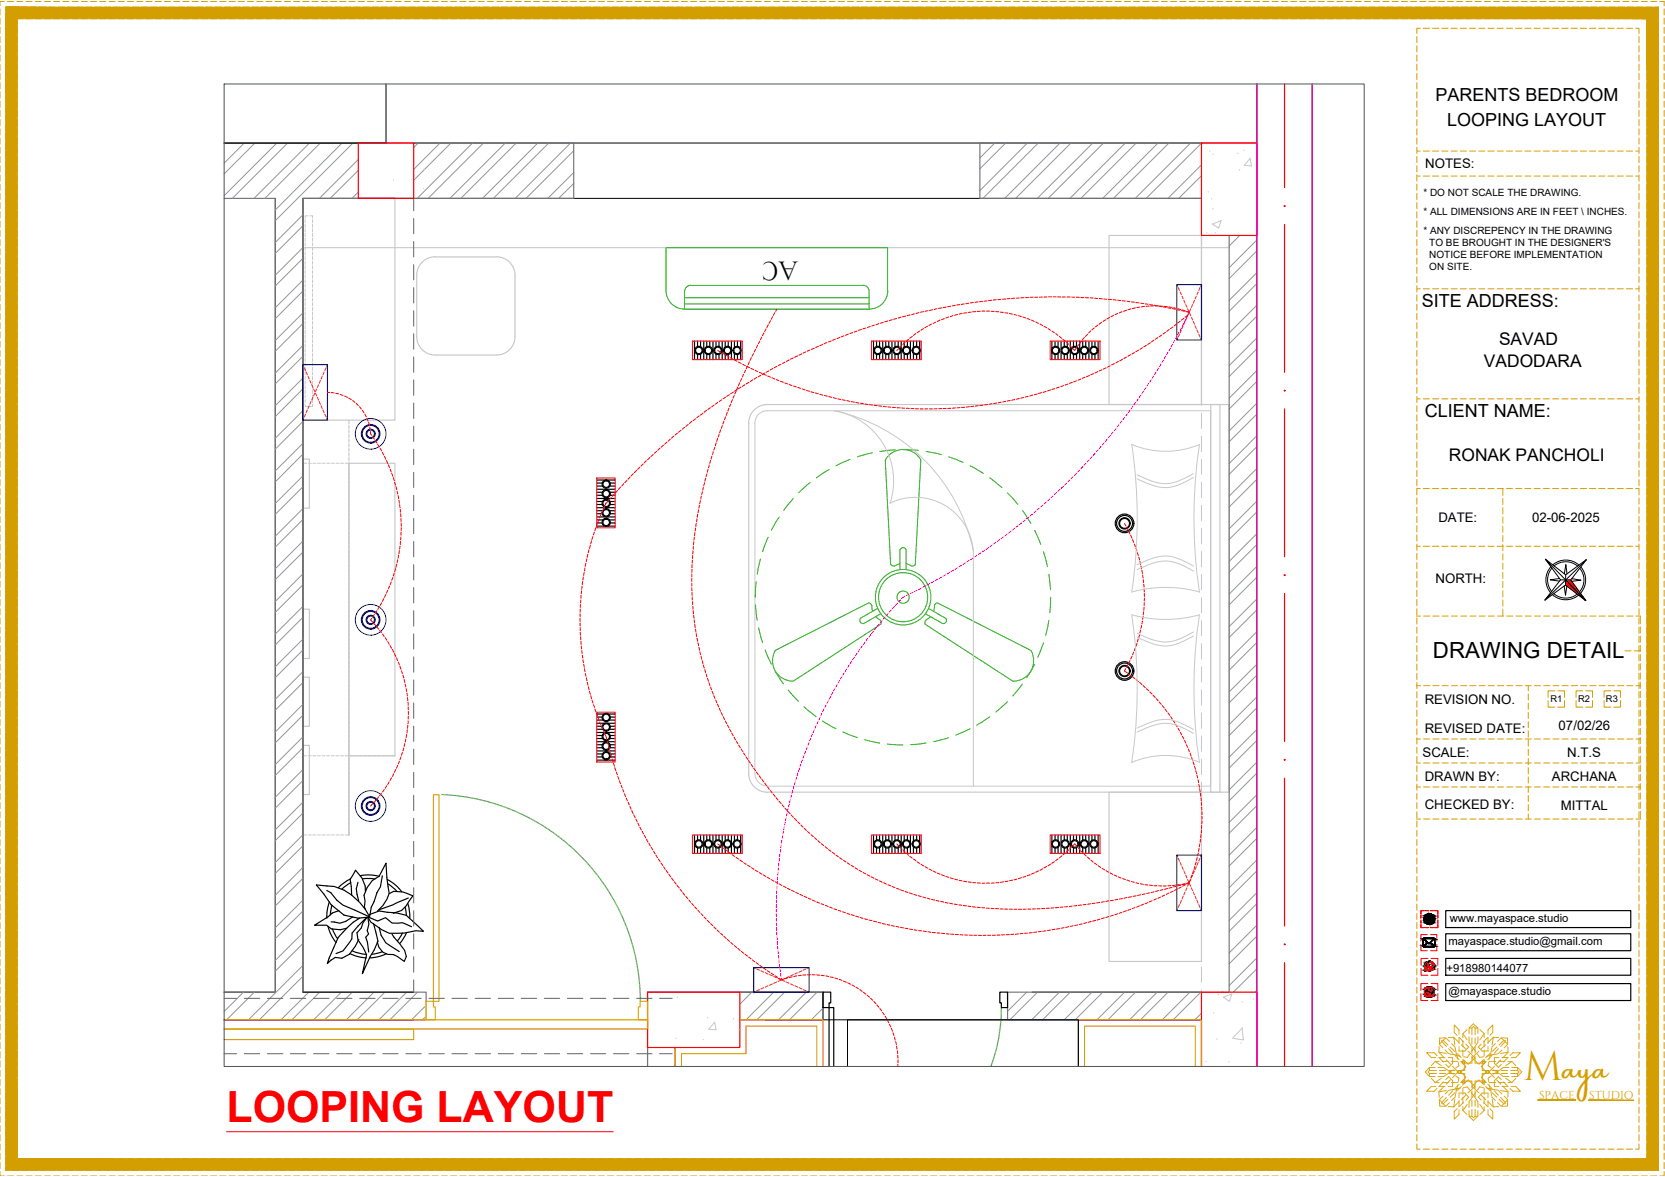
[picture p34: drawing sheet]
<svg xmlns="http://www.w3.org/2000/svg" width="420mm" height="297mm" viewBox="0 0 420 297" stroke-linecap="round" stroke-linejoin="round" font-family="sans-serif">
<defs><g id="words">
<text font-size="10.8" fill="#f00" x="57.1" y="283.3">LOOPING LAYOUT</text>
<text font-size="10.4" fill="#d39e00" x="384.6" y="272.4">M</text>
<text font-size="7.4" fill="#d39e00" x="394.3" y="272.4">aya</text>
<text font-size="6.8" x="201.4" y="66.2" transform="rotate(-180 201.4 66.2)">AC</text>
<text font-size="5.6" x="361.6" y="166">DRAWING DETAIL</text>
<g font-size="4.5">
<text x="362.2" y="25.6">PARENTS BEDROOM</text>
<text x="365.2" y="31.7">LOOPING LAYOUT</text>
<text x="358.8" y="77.5">SITE ADDRESS:</text>
<text x="359.6" y="105.3">CLIENT NAME:</text>
</g>
<g font-size="4.4">
<text x="378.3" y="87">SAVAD</text>
<text x="374.5" y="92.5">VADODARA</text>
<text x="365.6" y="116.4">RONAK PANCHOLI</text>
</g>
<g font-size="3.3">
<text x="359.7" y="42.3">NOTES:</text>
<text x="363" y="131.9">DATE:</text>
<text x="386.6" y="131.9">02-06-2025</text>
<text x="362.2" y="147.2">NORTH:</text>
<text x="359.5" y="177.8">REVISION NO.</text>
<text x="359.5" y="184.9">REVISED DATE:</text>
<text x="393.3" y="184.3">07/02/26</text>
<text x="359" y="191">SCALE:</text>
<text x="395.5" y="191">N.T.S</text>
<text x="359.5" y="197.2">DRAWN BY:</text>
<text x="391.6" y="197.2">ARCHANA</text>
<text x="359.5" y="204.2">CHECKED BY:</text>
<text x="393.9" y="204.5">MITTAL</text>
</g>
<g font-size="2.9">
<text x="365.8" y="232.7">www.mayaspace.studio</text>
<text x="365.5" y="238.5">mayaspace.studio@gmail.com</text>
<text x="365" y="245.2">+918980144077</text>
<text x="365.5" y="251.1">@mayaspace.studio</text>
</g>
<g font-size="2.9" fill="#d39e00">
<text x="388.4" y="277.3">SPACE</text>
<text x="401" y="277.3">STUDIO</text>
</g>
<g font-size="2.5">
<text x="359.2" y="49.4">* DO NOT SCALE THE DRAWING.</text>
<text x="359.2" y="54.2">* ALL DIMENSIONS ARE IN FEET \ INCHES.</text>
<text x="359.2" y="59">* ANY DISCREPENCY IN THE DRAWING</text>
<text x="360.7" y="62">TO BE BROUGHT IN THE DESIGNER'S</text>
<text x="360.7" y="65.1">NOTICE BEFORE IMPLEMENTATION</text>
<text x="360.7" y="68.1">ON SITE.</text>
</g>
<g font-size="2.4">
<text x="391.3" y="177.2">R1</text>
<text x="398.2" y="177.2">R2</text>
<text x="405.3" y="177.2">R3</text>
</g>
</g></defs>
<!-- layer: FURNITURE -->
<g fill="none" stroke="#c7c8ca" stroke-width=".3">
<path d="M76.5 50.1h23.2v55.9h-23.2zM279.9 59.4h23.3v42.7h-23.3zM303.2 59.4v42.7M105.2 69.5v15.4M109.8 64.8h15.5M109.8 64.8a4.7 4.7 0 0 0-4.6 4.7M125.3 64.8a4.7 4.7 0 0 1 4.7 4.7M130 69.5v15.4M105.2 84.9a4.7 4.7 0 0 0 4.6 4.7h15.5a4.7 4.7 0 0 0 4.7-4.7M76.5 115.9h1.6v12.4h-1.6zM88.1 106v.9M88.1 107.3v.8"/>
<path d="M88.1 108.5v.7M88.1 109.7v.7M88.1 110.8v.8M88.1 112v.8M88.1 113.1v.8M88.1 114.3v.8M88.1 115.5v.7M88.1 116.7v.7M88.1 117.8v.8M88.1 119v.7M188.9 106.8a4.7 4.7 0 0 1 4.7-4.7h116.6v97.8h-116.6a4.7 4.7 0 0 1-4.7-4.7v-88.4M305.5 102.1h2.3v97.8h-2.3z"/>
<path d="M88.1 120.1v.8M88.1 121.3v.8M88.1 122.5v.7M88.1 123.6v.8M88.1 124.8v.7M88.1 126v.7M88.1 127.1v.8M88.1 128.3v.8M88.1 129.4v.8M88.1 130.6v.8M88.1 131.8v.8M88.1 133v.7"/>
<path d="M88.1 134.1v.8M88.1 135.3v.7M88.1 136.4v.8M88.1 137.6v.8M88.1 138.8v.8M88.1 139.9v.8M76.5 153.7h1.6v12.5h-1.6zM88.1 141.1v.8M88.1 142.3v.7M88.1 143.4v.8M88.1 144.6v.8M88.1 145.7v.8"/>
<path d="M88.1 146.9v.8M88.1 148.1v.8M88.1 149.3v.7M88.1 150.4v.8M88.1 151.6v.7M88.1 152.7v.8M88.1 153.9v.8M88.1 155.1v.8M88.1 156.2v.8M88.1 157.4v.8M88.1 158.6v.7M88.1 159.7v.8"/>
<path d="M76.5 170.9h1.6v12.4h-1.6zM88.1 160.9v.8M88.1 162v.8M88.1 163.2v.8M88.1 164.4v.8M88.1 165.6v.7M88.1 166.7v.8M88.1 167.9v.7M88.1 169.1v.7M88.1 170.2v.8M88.1 171.4v.8M88.1 172.5v.8"/>
<path d="M88.1 173.7v.8M88.1 174.9v.7M88.1 176.1v.7M88.1 177.2v.8M88.1 178.4v.7M88.1 179.5v.8M76.5 188.1h1.6v12.4h-1.6zM88.1 190.7h11.6v-73.8h-11.6v93.8v-.9M88.1 180.7v.8M88.1 181.8v.8M88.1 183v.8M88.1 184.2v.7"/>
<path d="M88.1 185.4v.7M88.1 186.5v.8M88.1 187.7v.8M88.1 188.8v.8M88.1 190v.8M88.1 191.2v.8M88.1 192.3v.8M88.1 193.5v.8M88.1 194.7v.7M88.1 195.8v.8M88.1 197v.8M88.1 198.1v.9"/>
<path d="M88.1 199.3v.8M279.9 199.9h23.3v42.7h-23.3zM88.1 200.5v.8M88.1 201.7v.7M88.1 202.8v.8M88.1 204v.8M88.1 205.1v.8M88.1 206.3v.8M88.1 207.5v.8M88.1 208.6v.8"/>
</g>
<!-- layer: furniture dimensions -->
<g fill="none" stroke="#c7c8ca" stroke-width=".25">
<path d="M77 55.4v.8M77 56.6v.8M77 57.8v.7M77 58.9v.8M77.7 54.5h-.7v.6M78.1 54.5h.8v.6M78.9 55.4v.8M78.9 56.6v.8M78.9 57.8v.7M78.9 58.9v.8M77 60.1v.8M77 61.3v.7"/>
<path d="M77 62.4v.8M77 63.6v.8M77 64.8v.7M77 65.9v.8M77 67.1v.7M77 68.3v.7M77 69.4v.8M77 70.6v.8M77 71.7v.8M77 72.9v.8M77 74.1v.7M77 75.3v.7"/>
<path d="M77 76.4v.8M77 77.6v.7M77 78.7v.8M77 79.9v.8M78.9 60.1v.8M78.9 61.3v.7M78.9 62.4v.8M78.9 63.6v.8M78.9 64.8v.7M78.9 65.9v.8M78.9 67.1v.7M78.9 68.3v.7"/>
<path d="M78.9 69.4v.8M78.9 70.6v.8M78.9 71.7v.8M78.9 72.9v.8M78.9 74.1v.7M78.9 75.3v.7M78.9 76.4v.8M78.9 77.6v.7M78.9 78.7v.8M78.9 79.9v.8M77 81.1v.8M77 82.2v.8"/>
<path d="M77 83.4v.8M77 84.6v.7M77 85.7v.8M77 86.9v.8M77 88v.8M77 89.2v.8M77 90.4v.8M77 91.6v.7M77 92.7v.8M77 93.9v.7M77 95v.8M77 96.2v.8"/>
<path d="M77 97.4v.8M77 98.5v.8M77 99.7v.8M78.9 81.1v.8M78.9 82.2v.8M78.9 83.4v.8M78.9 84.6v.7M78.9 85.7v.8M78.9 86.9v.8M78.9 88v.8M78.9 89.2v.8M78.9 90.4v.8"/>
<path d="M78.9 91.6v.7M78.9 92.7v.8M78.9 93.9v.7M78.9 95v.8M78.9 96.2v.8M78.9 97.4v.8M78.9 98.5v.8M78.9 99.7v.8M77 102v.6h.7M77 100.9v.7M78.9 102v.6h-.8M78.9 100.9v.7"/>
</g>
<!-- layer: Labelling -->
<g fill="none" stroke="#c7c8ca" stroke-width=".25">
<path d="M303.2 59.4v2.1M303.2 63.5v3.8M303.2 69.3v3.9M303.2 75.1v3.9M303.2 80.9v3.9M303.2 86.8v3.9M303.2 92.6v3.9M303.2 98.4v3.9M303.2 104.3v3.8M303.2 110.1v3.8M303.2 115.9v3.8M303.2 121.7v3.9"/>
<path d="M303.2 127.5v3.9M303.2 133.3v3.9M303.2 139.2v3.9M303.2 145v3.9M303.2 150.8v3.9M303.2 156.7v3.8M303.2 162.5v3.9M303.2 168.3v3.9M303.2 174.1v3.9M303.2 179.9v3.9M303.2 185.7v3.9M303.2 191.6v3.9"/>
<path d="M303.2 197.4v3.9M303.2 203.2v3.9M303.2 209.1v3.8M303.2 214.9v3.9M303.2 220.7v3.9M303.2 226.5v3.9M303.2 232.4v3.8M303.2 238.2v3.8M303.2 244v3.9M303.2 249.8v2.2"/>
</g>
<!-- layer: FURNITURE -->
<g fill="none" stroke="#c7c8ca" stroke-width=".25">
<path d="M76.5 62.5h233.7M76.5 118v.8M76.5 119.2v.8M77.4 116.9h-.9v.7M77.8 116.9h.8M79 116.9h.7M80.1 116.9h.8M81.3 116.9h.7M82.5 116.9h.7M83.6 116.9h.8M84.8 116.9h.8M85.9 116.9h.8"/>
<path d="M87.1 116.9h1v.7M88.1 118v.8M88.1 119.2v.8M190.5 106.8a3.1 3.1 0 0 1 3.1-3.1h111.9v94.7h-111.9M190.5 106.8v88.4a3.1 3.1 0 0 0 3.1 3.2M301.2 119.5a13 13 0 0 1-8 2.5l-3.1-.8-3.2-1.4M76.5 120.3v.8M76.5 121.5v.8M76.5 122.7v.7M76.5 123.8v.8M76.5 125v.8M76.5 126.1v.8"/>
<path d="M76.5 127.3v.8M76.5 128.5v.8M76.5 129.7v.7M76.5 130.8v.8M76.5 132v.7M76.5 133.1v.8M76.5 134.3v.8M76.5 135.5v.8M76.5 136.6v.8M76.5 137.8v.8M76.5 139v.7M88.1 120.3v.8"/>
<path d="M88.1 121.5v.8M88.1 122.7v.7M88.1 123.8v.8M88.1 125v.8M88.1 126.1v.8M88.1 127.3v.8M88.1 128.5v.8M88.1 129.7v.7M88.1 130.8v.8M88.1 132v.7M88.1 133.1v.8M88.1 134.3v.8"/>
<path d="M88.1 135.5v.8M88.1 136.6v.8M88.1 137.8v.8M88.1 139v.7M224.6 127h.1M245.6 139.1v59.3M245.6 139a45.8 45.8 0 0 0-35.1-35.4 18 18 0 0 1 14.1 23.3 14.7 14.7 0 0 1 21 12.2M301.2 120.5a13 13 0 0 1-8 2.5l-2.2-.5-4.1-1.7M76.5 140.2v.7M76.5 141.3v.8M76.5 142.5v.7M76.5 143.6v.8"/>
<path d="M76.5 144.8v.8M76.5 146v.7M76.5 147.1v.8M76.5 148.3v.7M76.5 149.5v.7M76.5 150.6v.8M76.5 151.8v.8M76.5 152.9v.8M76.5 154.1v.8M76.5 155.3v.7M76.5 156.4v.8M76.5 157.6v.8"/>
<path d="M76.5 158.8v.7M76.5 159.9v.8M88.1 140.2v.7M88.1 141.3v.8M88.1 142.5v.7M88.1 143.6v.8M88.1 144.8v.8M88.1 146v.7M88.1 147.1v.8M88.1 148.3v.7M88.1 149.5v.7M88.1 150.6v.8"/>
<path d="M88.1 151.8v.8M88.1 152.9v.8M88.1 154.1v.8M88.1 155.3v.7M88.1 156.4v.8M88.1 157.6v.8M88.1 158.8v.7M88.1 159.9v.8M285.6 155.2a125.7 125.7 0 0 1 0 37.2 21.6 21.6 0 0 1 17.1 0 124.9 124.9 0 0 1 0-37.2M285.6 155.2a31.7 31.7 0 0 0 17.1 0M286.9 143.8l.9-.4a12.1 12.1 0 0 1 8.1-1.6l1.8 .6 3.5 1.7M286.9 142.5l.9-.4a12.4 12.4 0 0 1 8.1-1.6l2.2 .8 3.1 1.6"/>
<path d="M301.2 159.5a13 13 0 0 1-8 2.5l-2.7-.6-3.6-1.6M302.7 149.4a31.8 31.8 0 0 0-17.1 0 126.6 126.6 0 0 0 0-37.2 21.9 21.9 0 0 0 17.1 0 124.9 124.9 0 0 0 0 37.2M76.5 161.1v.8M76.5 162.2v.9M76.5 163.4v.8M76.5 164.6v.8M76.5 165.8v.7M76.5 166.9v.8M76.5 168.1v.8M76.5 169.2v.8M76.5 170.4v.8M76.5 171.6v.8"/>
<path d="M76.5 172.7v.8M76.5 173.9v.8M76.5 175.1v.7M76.5 176.2v.8M76.5 177.4v.8M76.5 178.5v.9M76.5 179.7v.8M88.1 161.1v.8M88.1 162.2v.9M88.1 163.4v.8M88.1 164.6v.8M88.1 165.8v.7"/>
<path d="M88.1 166.9v.8M88.1 168.1v.8M88.1 169.2v.8M88.1 170.4v.8M88.1 171.6v.8M88.1 172.7v.8M88.1 173.9v.8M88.1 175.1v.7M88.1 176.2v.8M88.1 177.4v.8M88.1 178.5v.9M88.1 179.7v.8"/>
<path d="M301.2 160.5l-.9 .5a11.1 11.1 0 0 1-7.5 1.9l-1.8-.4-4.1-1.7M76.5 180.9v.8M76.5 182.1v.7M76.5 183.2v.8M76.5 184.4v.8M76.5 185.5v.8M76.5 186.7v.8M76.5 187.9v.8M76.5 189v.8M76.5 190.2v.8M76.5 191.4v.7M76.5 192.5v.8"/>
<path d="M76.5 193.7v.8M76.5 194.8v.9M76.5 196v.8M76.5 197.2v.8M76.5 198.4v.7M76.5 199.5v.8M76.5 190.7h.9M77.8 190.7h.7M78.9 190.7h.8M80.1 190.7h.8M81.3 190.7h.7M82.4 190.7h.8"/>
<path d="M83.6 190.7h.8M84.8 190.7h.7M85.9 190.7h.8M87.1 190.7h.7M88.1 180.9v.8M88.1 182.1v.7M88.1 183.2v.8M88.1 184.4v.8M88.1 185.5v.8M88.1 186.7v.8M88.1 187.9v.8M88.1 189v.8"/>
<path d="M88.1 190.2v.8M88.1 191.4v.7M88.1 192.5v.8M88.1 193.7v.8M88.1 194.8v.9M88.1 196v.8M88.1 197.2v.8M88.1 198.4v.7M88.1 199.5v.8M88.3 190.7h.7M89.4 190.7h.8M90.6 190.7h.8"/>
<path d="M91.7 190.7h.8M92.9 190.7h.8M94.1 190.7h.7M95.2 190.7h.8M96.4 190.7h.8M97.6 190.7h.7M98.7 190.7h1M286.9 184.8l.9-.5a12.1 12.1 0 0 1 8.1-1.5l1.8 .5 3.5 1.8M286.9 183.8l.9-.5a12.1 12.1 0 0 1 8.1-1.5l2.2 .7 3.1 1.6M76.5 210v.7h.9M76.5 200.7v.8M76.5 201.9v.7"/>
<path d="M76.5 203v.8M76.5 204.2v.8M76.5 205.3v.8M76.5 206.5v.8M76.5 207.7v.7M76.5 208.9v.7M77.8 210.7h.8M79 210.7h.7M80.1 210.7h.8M81.3 210.7h.7M82.5 210.7h.7M83.6 210.7h.8"/>
<path d="M84.8 210.7h.8M85.9 210.7h.8M88.1 200.7v.8M88.1 201.9v.7M88.1 203v.8M88.1 204.2v.8M88.1 205.3v.8M88.1 206.5v.8M88.1 207.7v.7M88.1 208.9v.7M88.1 210v.7h-1"/>
</g>
<!-- layer: Dimension -->
<g fill="none" stroke="#e0ac11" stroke-width=".25">
<path d="M370.2 259.9l-1.1 1M370.8 259.4l1-1 1.1 1M371.4 259.4h-.7v1.4M371.4 259.4l.5-.3 .3 .3M371.4 259.4v1.7M372.2 259.4h.8v1.4M372.2 259.4v1.7M373.5 259.9l1 1M360.6 269.5l-.9 1 .9 1.1M360.7 270.9v.8h1.5M360.7 270.9h1.8M360.7 270.2l-.3 .3 .3 .4"/>
<path d="M360.7 270.2h1.8M361.2 272.1l1 1.1M362.2 269.4h-1.5v.8M362.2 273.2h1M362.2 267.9h1M362.2 267.9l-1 1M362.2 267.9l1.5 1.1M362.3 274.2h-1.1l-1.2 1.2h1.9l.7-.7M362.6 266.4l-.7-.7h-1.9l1.2 1.2h1.1M362.9 269.4h1.5M363.1 274.2h1.6M363.1 265.5l1.3 1.4"/>
<path d="M363.1 266.9h1.6M363.2 264.1l-.1 1.4 1.9 .3M363.2 266.9l1.1 1.1M363.2 270.9h1.6M363.2 277.7l.1 1.4M363.2 270.2h1.6M363.3 279.1l1.4 .1M363.7 272.1l-1.5 1.1M363.9 262.9l-.7 .6 .9 .9M363.9 278.2v.3h.3M363.9 262.9l1.1 1.2M363.9 273.2h1.6"/>
<path d="M363.9 267.9h1.6M364.1 276.6l-.9 1 .7 .6M364.2 262.6l.6-.7 1 .9M364.2 262.6h-.3v.3M364.2 262.6l1.2 1.1M364.3 273l-1.1 1.1M364.4 269.4l1.5 1.1M364.4 274.1l-1.3 1.4M364.7 261.9l-1.4 .1-.1 1.4M364.7 265l.9 .9M364.8 272.5l.7-.8 1.1 1v1.5h-1.2M365 267.5l1.1 1.1"/>
<path d="M365 275.2l-1.9 .3 .1 1.4M365 277l-1.1 1.2M365.4 277.4l-1.2 1.1M365.4 266.9h1.2v1.5l-1.1 1-.7-.8M365.5 261.9l1.4-.1 .2 1.9M365.5 270.9h1.6M365.5 270.2h1.6M365.5 264.7l1.1 1.1M365.6 275.2l-.9 .9M365.8 278.3l-1 .9-.6-.7M365.8 266l1.9 .3 .1 .9M365.9 264.2l1.2 1.1"/>
<path d="M365.9 270.5l-1.5 1.2h-1.5M365.9 270.5l.8 .6M366.1 272.5l-1.1 1.1M366.3 273.2h1.5M366.3 267.9h1.5M366.3 263.4l.9 .9M366.6 271.9l1.3-1.4 .4 .4 .3-.4 1.3 1.4-1.1 1.1M366.6 275.3l-1.1 1.1M366.7 270l-.8 .5M366.9 261.8l1.3 1.3M367.1 275.8l-1.2 1.1M367.1 277.4l-.2 1.9h-1.4"/>
<path d="M367.2 266.3l1 1.1M367.2 276.8l-.9 .9M367.2 264.5l.3 1.9 1 .2M367.4 271.6l.7 .5-.1 1M367.6 265.8l1.2 1.1M367.7 279.8l-.7 .7v1.9l1.2-1.2v-1.1M367.8 273.8l-.1 1-1.9 .3M367.9 270.9h1.7v2.3h-1M368 268l.1 1-.7 .5M368.2 261v-1.1l-1.2-1.2v1.9l.7 .7M368.2 277v-1.1h1.5l.9 1-.7 .7M368.2 261.8v1.5"/>
<path d="M368.2 277.8v1.5M368.2 278l-1.3 1.3M368.2 273.6l-1 1.1M368.3 261.9l1.1 1.1M368.5 274.6l-1 .2-.3 1.9M368.6 267.9h1v2.3h-1.7M368.8 268l1.1 1.2-1.3 1.3-.3-.3-.4 .3-1.3-1.4M368.8 274.2l-1.2 1.1M368.8 263.7l1.1 1M369.1 273.8v-1h2.3v1.8M369.1 267.7h.5v.6h-.5v-.4M369.1 260.9v1"/>
<path d="M369.1 262.7v1.5M369.1 265v1.5M369.1 274.6v1.6M369.1 276.9v1.6M369.1 279.3v1M369.1 260.9l1.1 1.6M369.3 273.7l1.2-1.2 1.3 1.3-.4 .3 .4 .4-1.3 1.3M369.3 274.5l1-.2 .5 .8M369.4 278.2l-1.1 1.1M369.6 272.8v.6h-.5M369.6 272.7h-.5v.5M369.9 263.5l.7 .7-.9 1h-1.5v-1.1"/>
<path d="M369.9 276.4l-1.1 1.1M370.2 278.7l-1.1 1.6M370.5 265.3l1.3 1.3-.4 .4 .4 .4-1.3 1.2-1.2-1.2M370.7 261.6v1.4l1.1 1.7M370.8 266.1l-.5 .8-1-.2M371.3 275.7l.5 .8M371.4 266.6v1.7h-2.3v-1M371.4 261.9v1.6M371.4 264.3v1.5M371.4 275.3v1.6M371.4 277.7v1.5M371.4 280v1.7"/>
<path d="M371.8 276.5l-1.1 1.6v1.4M371.8 264.7l-.5 .7M371.9 276.5l1.1 1.6v1.4M371.9 264.7l.5 .7M372.2 266.6v1.7h2.3v-1M372.2 261.9v1.6M372.2 264.3v1.5M372.2 275.3v1.6M372.2 277.7v1.5M372.2 280v1.7M372.4 275.7l-.5 .8M372.8 266.1l.6 .8 1-.2"/>
<path d="M373 261.6v1.4l-1.1 1.7M373.2 265.3l-1.3 1.3 .3 .4-.3 .4 1.3 1.2 1.2-1.2M373.4 278.7l1.1 1.6M373.8 276.4l1.1 1.1M373.8 263.5l-.8 .7 1 1h1.5v-1.1M374.1 272.8v.6h.4M374.1 272.7h.5v.5M374.3 278.2l1.1 1.1M374.4 273.7l-1.2-1.2-1.3 1.3 .3 .3-.3 .4 1.3 1.3M374.4 274.5l-1-.2-.6 .8M374.5 273.8v-1h-2.3v1.8M374.5 267.7h-.4v.6h.5v-.4"/>
<path d="M374.5 260.9v1M374.5 262.7v1.5M374.5 265v1.5M374.5 274.6v1.6M374.5 276.9v1.6M374.5 279.3v1M374.5 260.9l-1.1 1.6M374.9 268l-1.1 1.2 1.2 1.3 .4-.3 .4 .3 1.3-1.4M374.9 274.2l1.1 1.1M374.9 263.7l-1.1 1M375.1 267.9h-1v2.3h1.7M375.2 274.6l.9 .2 .3 1.9"/>
<path d="M375.4 261.9l-1.1 1.1M375.5 278l1.3 1.3M375.5 273.6l1 1.1M375.5 261v-1.1l1.2-1.2v1.9l-.7 .7M375.5 261.8v1.5M375.5 277v-1.1h-1.5l-1 1 .8 .7M375.5 277.8v1.5M375.7 268l-.2 1 .8 .5M375.8 270.9h-1.7v2.3h1M375.8 273.2h1.6M375.8 267.9h1.6M375.8 273.8l.2 1 1.9 .3"/>
<path d="M376 279.8l.7 .7v1.9l-1.2-1.2v-1.1M376 265.8l-1.1 1.1M376.3 271.6l-.8 .5 .2 1M376.4 276.8l1 .9M376.4 264.5l-.3 1.9-.9 .2M376.5 266.3l-1 1.1M376.6 277.4l.2 1.9h1.4M376.6 270.9h1.5M376.6 270.2h1.5M376.6 275.8l1.1 1.1M376.8 261.8l-1.3 1.3M376.9 270l.8 .5"/>
<path d="M377.1 275.3l1 1.1M377.1 271.9l-1.3-1.4-.4 .4-.4-.4-1.2 1.4 1.1 1.1M377.4 263.4l-1 .9M377.6 272.5l1.1 1.1M377.7 264.2l-1.1 1.1M377.7 270.5l1.6 1.1M377.7 270.5l-.8 .6M377.9 278.3l.9 .9 .7-.7M377.9 266l-1.9 .3-.2 .9M378.1 275.2l.9 .9M378.1 264.7l-1 1.1M378.2 273.2h1.5"/>
<path d="M378.2 267.9h1.5M378.2 261.9l-1.4-.1-.2 1.9M378.2 266.9h-1.1v1.5l1.1 1 .7-.8M378.3 277.4l1.2 1.1M378.7 275.2l1.9 .3-.1 1.4M378.7 277l1.1 1.2M378.7 267.5l-1.1 1.1M378.9 270.9h1.5M378.9 272.5l-.7-.8-1.1 1v1.5h1.1M378.9 270.2h1.5M379 261.9l1.4 .1M379 274.2h1.6"/>
<path d="M379 266.9h1.6M379 265l-.9 .9M379.3 274.1l1.3 1.4M379.3 269.4l-1.6 1.1M379.3 271.7h1.4M379.3 269.4h1.4M379.4 273l1.1 1.1M379.5 262.6l-.7-.7-.9 .9M379.5 262.6l-1.2 1.1M379.5 262.6h.3v.3M379.6 276.6l.9 1-.7 .6M379.8 262.9l.7 .6-.9 .9"/>
<path d="M379.8 278.2v.3h-.3M379.8 262.9l-1.1 1.2M379.9 272.1l1.6 1.1M380.4 279.1l-1.4 .1M380.4 262v1.4M380.4 277.7v1.4M380.5 264.1l.1 1.4-1.9 .3M380.5 273.2h1M380.5 267.9h1M380.5 266.9l-1.1 1.1M380.6 265.5l-1.3 1.4M381 266.4l.8-.7h1.9l-1.2 1.2h-1.2"/>
<path d="M381.2 270.9h1.7M381.2 270.2h1.7M381.3 274.2h1.2l1.2 1.2h-1.9l-.8-.7M381.5 269.4h1.4v.8M381.5 267.9l1 1M381.5 267.9l-1.6 1.1M382.5 272.1l-1 1.1M382.9 270.9v.8h-1.4M382.9 270.2l.4 .3-.4 .4M383 269.5l1 1-1 1.1M369.1 280.3l1.1 .9M370.7 280.3v1.4h.7"/>
<path d="M370.8 281.8l1 1 1.1-1M371.4 281.7l.5 .4 .3-.4M373 280.3v1.4h-.8M374.5 280.3l-1 .9"/>
</g>
<g fill="#d39e00" stroke="#d39e00" stroke-width=".25">
<path d="M1.4 1.8l417.1 2.9v-2.9zM1.4 1.8l417.1 2.9h-417.1z"/>
<path d="M415.6 4.7l2.9 287.7v-287.7zM415.6 4.7l2.9 287.7h-2.9z"/>
<path d="M1.4 4.7l3 287.7v-287.7zM1.4 4.7l3 287.7h-3z"/>
<path d="M1.4 292.4l417.1 2.9v-2.9zM1.4 292.4l417.1 2.9h-417.1z"/>
<path d="M388.1 277.5l9.5 .2v-.2zM388.1 277.5l9.5 .2h-9.5z"/>
<path d="M400.9 277.7h11.3zM400.9 277.7h11.3z"/>
</g>
<g fill="none" stroke="#d39e00" stroke-width=".25">
<path d="M0 2.2v1.6M0 4.6v1.5M0 6.9v1.6M0 9.2v1.6M0 11.5v1.6M0 13.9v1.5M0 16.2v1.6M0 18.5v1.6M1.1 .4h-1.1v1.1M1.4 3.4v1.5M1.4 5.7v1.6M1.4 8v1.6"/>
<path d="M1.4 10.4v1.5M1.4 12.7v1.6M1.4 15.1v1.5M1.4 17.4v1.5M1.4 19.7v1.5M1.9 .4h1.5M2.3 1.8h-.9v.8M3 1.8h1.6M4.2 .4h1.6M4.4 6.9v1.6M4.4 9.2v1.6M4.4 11.5v1.6"/>
<path d="M4.4 13.9v1.5M4.4 16.2v1.6M4.4 18.5v1.6M5.4 1.8h1.5M5.8 4.7h-1.4v1.4M6.6 .4h1.5M6.6 4.7h1.5M7.7 1.8h1.6M8.9 .4h1.5M8.9 4.7h1.5M10 1.8h1.6M11.2 .4h1.5"/>
<path d="M11.2 4.7h1.5M12.4 1.8h1.5M13.5 .4h1.6M13.5 4.7h1.6M14.7 1.8h1.6M15.9 .4h1.5M15.9 4.7h1.5M17 1.8h1.6M18.2 .4h1.5M18.2 4.7h1.5M19.3 1.8h1.6M20.5 .4h1.6"/>
<path d="M20.5 4.7h1.6M21.7 1.8h1.5M22.9 .4h1.5M22.9 4.7h1.5M24 1.8h1.6M25.2 .4h1.5M25.2 4.7h1.5M26.3 1.8h1.6M27.5 .4h1.5M27.5 4.7h1.5M28.7 1.8h1.5M29.8 .4h1.6"/>
<path d="M29.8 4.7h1.6M31 1.8h1.6M32.2 .4h1.5M32.2 4.7h1.5M33.3 1.8h1.6M34.5 .4h1.6M34.5 4.7h1.6M35.6 1.8h1.6M36.8 .4h1.6M36.8 4.7h1.6M38 1.8h1.5M39.2 .4h1.5"/>
<path d="M39.2 4.7h1.5M40.3 1.8h1.6M41.5 .4h1.6M41.5 4.7h1.6M42.6 1.8h1.6M43.8 .4h1.6M43.8 4.7h1.6M45 1.8h1.5M46.1 .4h1.6M46.1 4.7h1.6M47.3 1.8h1.6M48.5 .4h1.5"/>
<path d="M48.5 4.7h1.5M49.6 1.8h1.6M50.8 .4h1.6M50.8 4.7h1.6M52 1.8h1.5M53.1 .4h1.6M53.1 4.7h1.6M54.3 1.8h1.5M55.5 .4h1.5M55.5 4.7h1.5M56.6 1.8h1.6M57.8 .4h1.6"/>
<path d="M57.8 4.7h1.6M59 1.8h1.5M60.1 .4h1.6M60.1 4.7h1.6M61.3 1.8h1.5M62.4 .4h1.6M62.4 4.7h1.6M63.6 1.8h1.6M64.8 .4h1.5M64.8 4.7h1.5M66 1.8h1.5M67.1 .4h1.6"/>
<path d="M67.1 4.7h1.6M68.3 1.8h1.5M69.4 .4h1.6M69.4 4.7h1.6M70.6 1.8h1.5M71.8 .4h1.5M71.8 4.7h1.5M72.9 1.8h1.6M74.1 .4h1.5M74.1 4.7h1.5M75.3 1.8h1.5M76.4 .4h1.6"/>
<path d="M76.4 4.7h1.6M77.6 1.8h1.5M78.7 .4h1.6M78.7 4.7h1.6M79.9 1.8h1.5M81.1 .4h1.5M81.1 4.7h1.5M82.3 1.8h1.5M83.4 .4h1.6M83.4 4.7h1.6M84.6 1.8h1.5M85.7 .4h1.6"/>
<path d="M85.7 4.7h1.6M86.9 1.8h1.6M88.1 .4h1.5M88.1 4.7h1.5M89.2 1.8h1.6M90.4 .4h1.5M90.4 4.7h1.5M91.6 1.8h1.5M92.7 .4h1.6M92.7 4.7h1.6M93.9 1.8h1.6M95 .4h1.6"/>
<path d="M95 4.7h1.6M96.2 1.8h1.6M97.4 .4h1.5M97.4 4.7h1.5M98.6 1.8h1.5M99.7 .4h1.6M99.7 4.7h1.6M100.9 1.8h1.5M102.1 .4h1.5M102.1 4.7h1.5M103.2 1.8h1.6M104.4 .4h1.5"/>
<path d="M104.4 4.7h1.5M105.5 1.8h1.6M106.7 .4h1.5M106.7 4.7h1.5M107.9 1.8h1.5M109.1 .4h1.5M109.1 4.7h1.5M110.2 1.8h1.6M111.4 .4h1.5M111.4 4.7h1.5M112.5 1.8h1.6M113.7 .4h1.5"/>
<path d="M113.7 4.7h1.5M114.9 1.8h1.5M116 .4h1.6M116 4.7h1.6M117.2 1.8h1.5M118.4 .4h1.5M118.4 4.7h1.5M119.5 1.8h1.6M120.7 .4h1.5M120.7 4.7h1.5M121.8 1.8h1.6M123 .4h1.5"/>
<path d="M123 4.7h1.5M124.2 1.8h1.5M125.3 .4h1.6M125.3 4.7h1.6M126.5 1.8h1.6M127.7 .4h1.5M127.7 4.7h1.5M128.8 1.8h1.6M130 .4h1.6M130 4.7h1.6M131.1 1.8h1.6M132.3 .4h1.6"/>
<path d="M132.3 4.7h1.6M133.5 1.8h1.5M134.7 .4h1.5M134.7 4.7h1.5M135.8 1.8h1.6M137 .4h1.6M137 4.7h1.6M138.1 1.8h1.6M139.3 .4h1.6M139.3 4.7h1.6M140.5 1.8h1.5M141.6 .4h1.6"/>
<path d="M141.6 4.7h1.6M142.8 1.8h1.6M144 .4h1.5M144 4.7h1.5M145.1 1.8h1.6M146.3 .4h1.6M146.3 4.7h1.6M147.5 1.8h1.5M148.6 .4h1.6M148.6 4.7h1.6M149.8 1.8h1.5M151 .4h1.5"/>
<path d="M151 4.7h1.5M152.1 1.8h1.6M153.3 .4h1.6M153.3 4.7h1.6M154.5 1.8h1.5M155.6 .4h1.6M155.6 4.7h1.6M156.8 1.8h1.5M157.9 .4h1.6M157.9 4.7h1.6M159.1 1.8h1.6M160.3 .4h1.5"/>
<path d="M160.3 4.7h1.5M161.5 1.8h1.5M162.6 .4h1.6M162.6 4.7h1.6M163.8 1.8h1.5M164.9 .4h1.6M164.9 4.7h1.6M166.1 1.8h1.5M167.3 .4h1.5M167.3 4.7h1.5M168.4 1.8h1.6M169.6 .4h1.6"/>
<path d="M169.6 4.7h1.6M170.8 1.8h1.5M171.9 .4h1.6M171.9 4.7h1.6M173.1 1.8h1.5M174.2 .4h1.6M174.2 4.7h1.6M175.4 1.8h1.6M176.6 .4h1.5M176.6 4.7h1.5M177.8 1.8h1.5M178.9 .4h1.6"/>
<path d="M178.9 4.7h1.6M180.1 1.8h1.6M181.2 .4h1.6M181.2 4.7h1.6M182.4 1.8h1.6M183.6 .4h1.5M183.6 4.7h1.5M184.7 1.8h1.6M185.9 .4h1.6M185.9 4.7h1.6M187.1 1.8h1.5M188.2 .4h1.6"/>
<path d="M188.2 4.7h1.6M189.4 1.8h1.6M190.5 .4h1.6M190.5 4.7h1.6M191.7 1.8h1.6M192.9 .4h1.5M192.9 4.7h1.5M194.1 1.8h1.5M195.2 .4h1.6M195.2 4.7h1.6M196.4 1.8h1.6M197.6 .4h1.5"/>
<path d="M197.6 4.7h1.5M198.7 1.8h1.6M199.9 .4h1.5M199.9 4.7h1.5M201 1.8h1.6M202.2 .4h1.6M202.2 4.7h1.6M203.4 1.8h1.5M204.6 .4h1.5M204.6 4.7h1.5M205.7 1.8h1.6M206.9 .4h1.5"/>
<path d="M206.9 4.7h1.5M208 1.8h1.6M209.2 .4h1.5M209.2 4.7h1.5M210.4 1.8h1.5M211.5 .4h1.6M211.5 4.7h1.6M212.7 1.8h1.5M213.9 .4h1.5M213.9 4.7h1.5M215 1.8h1.6M216.2 .4h1.5"/>
<path d="M216.2 4.7h1.5M217.3 1.8h1.6M218.5 .4h1.5M218.5 4.7h1.5M219.7 1.8h1.5M220.9 .4h1.5M220.9 4.7h1.5M222 1.8h1.6M223.2 .4h1.5M223.2 4.7h1.5M224.3 1.8h1.6M225.5 .4h1.6"/>
<path d="M225.5 4.7h1.6M226.7 1.8h1.5M227.8 .4h1.6M227.8 4.7h1.6M229 1.8h1.5M230.2 .4h1.5M230.2 4.7h1.5M231.3 1.8h1.6M232.5 .4h1.6M232.5 4.7h1.6M233.6 1.8h1.6M234.8 .4h1.6"/>
<path d="M234.8 4.7h1.6M236 1.8h1.5M237.2 .4h1.5M237.2 4.7h1.5M238.3 1.8h1.6M239.5 .4h1.5M239.5 4.7h1.5M240.6 1.8h1.6M241.8 .4h1.6M241.8 4.7h1.6M243 1.8h1.5M244.1 .4h1.6"/>
<path d="M244.1 4.7h1.6M245.3 1.8h1.5M246.5 .4h1.5M246.5 4.7h1.5M247.6 1.8h1.6M248.8 .4h1.6M248.8 4.7h1.6M250 1.8h1.5M251.1 .4h1.6M251.1 4.7h1.6M252.3 1.8h1.5M253.4 .4h1.6"/>
<path d="M253.4 4.7h1.6M254.6 1.8h1.6M255.8 .4h1.5M255.8 4.7h1.5M257 1.8h1.5M258.1 .4h1.6M258.1 4.7h1.6M259.3 1.8h1.5M260.4 .4h1.6M260.4 4.7h1.6M261.6 1.8h1.5M262.8 .4h1.5"/>
<path d="M262.8 4.7h1.5M263.9 1.8h1.6M265.1 .4h1.6M265.1 4.7h1.6M266.3 1.8h1.5M267.4 .4h1.6M267.4 4.7h1.6M268.6 1.8h1.5M269.7 .4h1.6M269.7 4.7h1.6M270.9 1.8h1.6M272.1 .4h1.5"/>
<path d="M272.1 4.7h1.5M273.3 1.8h1.5M274.4 .4h1.6M274.4 4.7h1.6M275.6 1.8h1.6M276.7 .4h1.6M276.7 4.7h1.6M277.9 1.8h1.6M279.1 .4h1.5M279.1 4.7h1.5M280.2 1.8h1.6M281.4 .4h1.6"/>
<path d="M281.4 4.7h1.6M282.6 1.8h1.5M283.7 .4h1.6M283.7 4.7h1.6M284.9 1.8h1.6M286 .4h1.6M286 4.7h1.6M287.2 1.8h1.6M288.4 .4h1.5M288.4 4.7h1.5M289.6 1.8h1.5M290.7 .4h1.6"/>
<path d="M290.7 4.7h1.6M291.9 1.8h1.6M293.1 .4h1.5M293.1 4.7h1.5M294.2 1.8h1.6M295.4 .4h1.5M295.4 4.7h1.5M296.5 1.8h1.6M297.7 .4h1.6M297.7 4.7h1.6M298.9 1.8h1.5M300.1 .4h1.5"/>
<path d="M300.1 4.7h1.5M301.2 1.8h1.6M302.4 .4h1.5M302.4 4.7h1.5M303.5 1.8h1.6M304.7 .4h1.5M304.7 4.7h1.5M305.9 1.8h1.5M307 .4h1.6M307 4.7h1.6M308.2 1.8h1.6M309.4 .4h1.5"/>
<path d="M309.4 4.7h1.5M310.5 1.8h1.6M311.7 .4h1.5M311.7 4.7h1.5M312.8 1.8h1.6M314 .4h1.6M314 4.7h1.6M315.2 1.8h1.5M316.4 .4h1.5M316.4 4.7h1.5M317.5 1.8h1.6M318.7 .4h1.5"/>
<path d="M318.7 4.7h1.5M319.8 1.8h1.6M321 .4h1.6M321 4.7h1.6M322.2 1.8h1.5M323.3 .4h1.6M323.3 4.7h1.6M324.5 1.8h1.6M325.7 .4h1.5M325.7 4.7h1.5M326.8 1.8h1.6M328 .4h1.6"/>
<path d="M328 4.7h1.6M329.1 1.8h1.6M330.3 .4h1.6M330.3 4.7h1.6M331.5 1.8h1.5M332.7 .4h1.5M332.7 4.7h1.5M333.8 1.8h1.6M335 .4h1.5M335 4.7h1.5M336.1 1.8h1.6M337.3 .4h1.6"/>
<path d="M337.3 4.7h1.6M338.5 1.8h1.5M339.6 .4h1.6M339.6 4.7h1.6M340.8 1.8h1.5M342 .4h1.5M342 4.7h1.5M343.2 1.8h1.5M344.3 .4h1.6M344.3 4.7h1.6M345.5 1.8h1.5M346.6 .4h1.6"/>
<path d="M346.6 4.7h1.6M347.8 1.8h1.5M349 .4h1.5M349 4.7h1.5M350.1 1.8h1.6M351.3 .4h1.5M351.3 4.7h1.5M352.5 1.8h1.5M353.6 .4h1.6M353.6 4.7h1.6M354.8 1.8h1.5M355.9 .4h1.6"/>
<path d="M355.9 4.7h1.6M357.1 1.8h1.5M357.5 9.2v1.6M357.5 11.5v1.6M357.5 13.9v1.5M357.5 16.2v1.6M357.5 18.5v1.6M358.3 .4h1.5M358.3 4.7h1.5M358.4 7.1h-.9v1.4M359.2 7.1h1.5M359.5 1.8h1.5"/>
<path d="M360.6 .4h1.6M360.6 4.7h1.6M361.5 7.1h1.6M361.8 1.8h1.5M362.9 .4h1.6M362.9 4.7h1.6M363.9 7.1h1.5M364.1 1.8h1.5M365.3 .4h1.5M365.3 4.7h1.5M366.2 7.1h1.5M366.4 1.8h1.6"/>
<path d="M367.6 .4h1.5M367.6 4.7h1.5M368.5 7.1h1.5M368.8 1.8h1.5M369.9 .4h1.6M369.9 4.7h1.6M370.8 7.1h1.6M371.1 1.8h1.6M372.2 .4h1.6M372.2 4.7h1.6M373.2 7.1h1.5M373.4 1.8h1.6"/>
<path d="M374.6 .4h1.5M374.6 4.7h1.5M375.5 7.1h1.5M375.8 1.8h1.5M376.9 .4h1.6M376.9 4.7h1.6M377.8 7.1h1.5M378.1 1.8h1.5M379.2 .4h1.6M379.2 4.7h1.6M380.2 7.1h1.5M380.4 1.8h1.6"/>
<path d="M381.6 .4h1.5M381.6 4.7h1.5M382.5 7.1h1.5M382.7 1.8h1.6M383.9 .4h1.5M383.9 4.7h1.5M384.8 7.1h1.5M385.1 1.8h1.5M386.2 .4h1.6M386.2 4.7h1.6M387.1 7.1h1.6M387.4 1.8h1.6"/>
<path d="M388.6 .4h1.5M388.6 4.7h1.5M389.5 7.1h1.5M389.7 1.8h1.6M390.9 .4h1.5M390.9 4.7h1.5M391.8 7.1h1.5M392 1.8h1.6M393.2 .4h1.6M393.2 4.7h1.6M394.1 7.1h1.6M394.4 1.8h1.5"/>
<path d="M395.6 .4h1.5M395.6 4.7h1.5M396.5 7.1h1.5M396.7 1.8h1.6M397.9 .4h1.5M397.9 4.7h1.5M398.8 7.1h1.5M399 1.8h1.6M400.2 .4h1.5M400.2 4.7h1.5M401.1 7.1h1.6M401.4 1.8h1.5"/>
<path d="M402.5 .4h1.6M402.5 4.7h1.6M403.4 7.1h1.6M403.7 1.8h1.6M404.9 .4h1.5M404.9 4.7h1.5M405.8 7.1h1.5M406 1.8h1.6M407.2 .4h1.5M407.2 4.7h1.5M408.1 7.1h1.6M408.3 1.8h1.6"/>
<path d="M409.5 .4h1.6M409.5 4.7h1.6M410.4 7.1h1.6M410.7 1.8h1.5M411.9 .4h1.5M411.9 4.7h1.5M412.7 7.1h.9v1.4M413 1.8h1.6M413.6 9.2v1.6M413.6 11.5v1.6M413.6 13.9v1.5M413.6 16.2v1.6"/>
<path d="M413.6 18.5v1.6M414.2 .4h1.5M414.2 4.7h1.4v1.4M415.3 1.8h1.6M415.6 6.9v1.6M415.6 9.2v1.6M415.6 11.5v1.6M415.6 13.9v1.5M415.6 16.2v1.6M415.6 18.5v1.6M416.5 .4h1.6M417.7 1.8h.8v.8"/>
<path d="M418.5 3.4v1.5M418.5 5.7v1.6M418.5 8v1.6M418.5 10.4v1.5M418.5 12.7v1.6M418.5 15.1v1.5M418.5 17.4v1.5M418.5 19.7v1.5M418.8 .4h1.1v1.1M419.9 2.2v1.6M419.9 4.6v1.5M419.9 6.9v1.6"/>
<path d="M419.9 9.2v1.6M419.9 11.5v1.6M419.9 13.9v1.5M419.9 16.2v1.6M419.9 18.5v1.6M0 20.9v1.5M0 23.2v1.6M0 25.5v1.6M0 27.8v1.6M0 30.2v1.5M0 32.5v1.6M0 34.8v1.6"/>
<path d="M0 37.2v1.5M0 39.5v1.5M1.4 22v1.6M1.4 24.4v1.5M1.4 26.7v1.5M1.4 29v1.6M1.4 31.4v1.5M1.4 33.7v1.5M1.4 36v1.5M1.4 38.3v1.6M4.4 20.9v1.5M4.4 23.2v1.6"/>
<path d="M4.4 25.5v1.6M4.4 27.8v1.6M4.4 30.2v1.5M4.4 32.5v1.6M4.4 34.8v1.6M4.4 37.2v1.5M4.4 39.5v1.5M357.5 38.1h.9M357.5 20.9v1.5M357.5 23.2v1.6M357.5 25.5v1.6M357.5 27.8v1.6"/>
<path d="M357.5 30.2v1.5M357.5 32.5v1.6M357.5 34.8v1.6M357.5 37.2v1.5M357.5 39.5v1.5M359.2 38.1h1.5M361.5 38.1h1.6M363.9 38.1h1.5M366.2 38.1h1.5M368.5 38.1h1.5M370.8 38.1h1.6M373.2 38.1h1.5"/>
<path d="M375.5 38.1h1.5M377.8 38.1h1.5M380.2 38.1h1.5M382.5 38.1h1.5M384.8 38.1h1.5M387.1 38.1h1.6M389.5 38.1h1.5M391.8 38.1h1.5M394.1 38.1h1.6M396.5 38.1h1.5M398.8 38.1h1.5M401.1 38.1h1.6"/>
<path d="M403.4 38.1h1.6M405.8 38.1h1.5M408.1 38.1h1.6M410.4 38.1h1.6M412.7 38.1h.9M413.6 20.9v1.5M413.6 23.2v1.6M413.6 25.5v1.6M413.6 27.8v1.6M413.6 30.2v1.5M413.6 32.5v1.6M413.6 34.8v1.6"/>
<path d="M413.6 37.2v1.5M413.6 39.5v1.5M415.6 20.9v1.5M415.6 23.2v1.6M415.6 25.5v1.6M415.6 27.8v1.6M415.6 30.2v1.5M415.6 32.5v1.6M415.6 34.8v1.6M415.6 37.2v1.5M415.6 39.5v1.5M418.5 22v1.6"/>
<path d="M418.5 24.4v1.5M418.5 26.7v1.5M418.5 29v1.6M418.5 31.4v1.5M418.5 33.7v1.5M418.5 36v1.5M418.5 38.3v1.6M419.9 20.9v1.5M419.9 23.2v1.6M419.9 25.5v1.6M419.9 27.8v1.6M419.9 30.2v1.5"/>
<path d="M419.9 32.5v1.6M419.9 34.8v1.6M419.9 37.2v1.5M419.9 39.5v1.5M0 41.8v1.6M0 44.1v1.6M0 46.5v1.5M0 48.8v1.6M0 51.1v1.6M0 53.5v1.5M0 55.8v1.5M0 58.1v1.6"/>
<path d="M1.4 40.7v1.5M1.4 43v1.5M1.4 45.3v1.5M1.4 47.7v1.5M1.4 50v1.5M1.4 52.3v1.6M1.4 54.6v1.6M1.4 57v1.5M1.4 59.3v1.6M4.4 41.8v1.6M4.4 44.1v1.6M4.4 46.5v1.5"/>
<path d="M4.4 48.8v1.6M4.4 51.1v1.6M4.4 53.5v1.5M4.4 55.8v1.5M4.4 58.1v1.6M357.5 44.4h.9M357.5 41.8v1.6M357.5 44.1v1.6M357.5 46.5v1.5M357.5 48.8v1.6M357.5 51.1v1.6M357.5 53.5v1.5"/>
<path d="M357.5 55.8v1.5M357.5 58.1v1.6M359.2 44.4h1.5M361.5 44.4h1.6M363.9 44.4h1.5M366.2 44.4h1.5M368.5 44.4h1.5M370.8 44.4h1.6M373.2 44.4h1.5M375.5 44.4h1.5M377.8 44.4h1.5M380.2 44.4h1.5"/>
<path d="M382.5 44.4h1.5M384.8 44.4h1.5M387.1 44.4h1.6M389.5 44.4h1.5M391.8 44.4h1.5M394.1 44.4h1.6M396.5 44.4h1.5M398.8 44.4h1.5M401.1 44.4h1.6M403.4 44.4h1.6M405.8 44.4h1.5M408.1 44.4h1.6"/>
<path d="M410.4 44.4h1.6M412.7 44.4h.9M413.6 41.8v1.6M413.6 44.1v1.6M413.6 46.5v1.5M413.6 48.8v1.6M413.6 51.1v1.6M413.6 53.5v1.5M413.6 55.8v1.5M413.6 58.1v1.6M415.6 41.8v1.6M415.6 44.1v1.6"/>
<path d="M415.6 46.5v1.5M415.6 48.8v1.6M415.6 51.1v1.6M415.6 53.5v1.5M415.6 55.8v1.5M415.6 58.1v1.6M418.5 40.7v1.5M418.5 43v1.5M418.5 45.3v1.5M418.5 47.7v1.5M418.5 50v1.5M418.5 52.3v1.6"/>
<path d="M418.5 54.6v1.6M418.5 57v1.5M418.5 59.3v1.6M419.9 41.8v1.6M419.9 44.1v1.6M419.9 46.5v1.5M419.9 48.8v1.6M419.9 51.1v1.6M419.9 53.5v1.5M419.9 55.8v1.5M419.9 58.1v1.6M0 60.4v1.6"/>
<path d="M0 62.8v1.5M0 65.1v1.6M0 67.4v1.6M0 69.8v1.5M0 72.1v1.5M0 74.5v1.5M0 76.8v1.5M0 79.1v1.5M1.4 61.6v1.6M1.4 64v1.5M1.4 66.3v1.5M1.4 68.6v1.6"/>
<path d="M1.4 70.9v1.6M1.4 73.3v1.5M1.4 75.6v1.6M1.4 77.9v1.6M4.4 60.4v1.6M4.4 62.8v1.5M4.4 65.1v1.6M4.4 67.4v1.6M4.4 69.8v1.5M4.4 72.1v1.5M4.4 74.5v1.5M4.4 76.8v1.5"/>
<path d="M4.4 79.1v1.5M357.5 60.4v1.6M357.5 62.8v1.5M357.5 65.1v1.6M357.5 67.4v1.6M357.5 69.8v1.5M357.5 72.1v1.5M357.5 74.5v1.5M357.5 76.8v1.5M357.5 79.1v1.5M357.5 72.9h.9M359.2 72.9h1.5"/>
<path d="M361.5 72.9h1.6M363.9 72.9h1.5M366.2 72.9h1.5M368.5 72.9h1.5M370.8 72.9h1.6M373.2 72.9h1.5M375.5 72.9h1.5M377.8 72.9h1.5M380.2 72.9h1.5M382.5 72.9h1.5M384.8 72.9h1.5M387.1 72.9h1.6"/>
<path d="M389.5 72.9h1.5M391.8 72.9h1.5M394.1 72.9h1.6M396.5 72.9h1.5M398.8 72.9h1.5M401.1 72.9h1.6M403.4 72.9h1.6M405.8 72.9h1.5M408.1 72.9h1.6M410.4 72.9h1.6M412.7 72.9h.9M413.6 60.4v1.6"/>
<path d="M413.6 62.8v1.5M413.6 65.1v1.6M413.6 67.4v1.6M413.6 69.8v1.5M413.6 72.1v1.5M413.6 74.5v1.5M413.6 76.8v1.5M413.6 79.1v1.5M415.6 60.4v1.6M415.6 62.8v1.5M415.6 65.1v1.6M415.6 67.4v1.6"/>
<path d="M415.6 69.8v1.5M415.6 72.1v1.5M415.6 74.5v1.5M415.6 76.8v1.5M415.6 79.1v1.5M418.5 61.6v1.6M418.5 64v1.5M418.5 66.3v1.5M418.5 68.6v1.6M418.5 70.9v1.6M418.5 73.3v1.5M418.5 75.6v1.6"/>
<path d="M418.5 77.9v1.6M419.9 60.4v1.6M419.9 62.8v1.5M419.9 65.1v1.6M419.9 67.4v1.6M419.9 69.8v1.5M419.9 72.1v1.5M419.9 74.5v1.5M419.9 76.8v1.5M419.9 79.1v1.5M0 81.4v1.6M0 83.8v1.5"/>
<path d="M0 86.1v1.5M0 88.4v1.5M0 90.7v1.6M0 93.1v1.5M0 95.4v1.5M0 97.7v1.6M1.4 80.2v1.6M1.4 82.6v1.5M1.4 84.9v1.6M1.4 87.2v1.6M1.4 89.6v1.5M1.4 91.9v1.6"/>
<path d="M1.4 94.2v1.6M1.4 96.5v1.6M1.4 98.9v1.5M4.4 81.4v1.6M4.4 83.8v1.5M4.4 86.1v1.5M4.4 88.4v1.5M4.4 90.7v1.6M4.4 93.1v1.5M4.4 95.4v1.5M4.4 97.7v1.6M357.5 81.4v1.6"/>
<path d="M357.5 83.8v1.5M357.5 86.1v1.5M357.5 88.4v1.5M357.5 90.7v1.6M357.5 93.1v1.5M357.5 95.4v1.5M357.5 97.7v1.6M413.6 81.4v1.6M413.6 83.8v1.5M413.6 86.1v1.5M413.6 88.4v1.5M413.6 90.7v1.6"/>
<path d="M413.6 93.1v1.5M413.6 95.4v1.5M413.6 97.7v1.6M415.6 81.4v1.6M415.6 83.8v1.5M415.6 86.1v1.5M415.6 88.4v1.5M415.6 90.7v1.6M415.6 93.1v1.5M415.6 95.4v1.5M415.6 97.7v1.6M418.5 80.2v1.6"/>
<path d="M418.5 82.6v1.5M418.5 84.9v1.6M418.5 87.2v1.6M418.5 89.6v1.5M418.5 91.9v1.6M418.5 94.2v1.6M418.5 96.5v1.6M418.5 98.9v1.5M419.9 81.4v1.6M419.9 83.8v1.5M419.9 86.1v1.5M419.9 88.4v1.5"/>
<path d="M419.9 90.7v1.6M419.9 93.1v1.5M419.9 95.4v1.5M419.9 97.7v1.6M0 100.1v1.5M0 102.4v1.5M0 104.7v1.5M0 107v1.6M0 109.4v1.5M0 111.7v1.6M0 114v1.6M0 116.4v1.5"/>
<path d="M0 118.7v1.6M1.4 101.2v1.6M1.4 103.5v1.6M1.4 105.9v1.5M1.4 108.2v1.6M1.4 110.5v1.6M1.4 112.8v1.6M1.4 115.2v1.5M1.4 117.5v1.6M1.4 119.8v1.6M4.4 100.1v1.5M4.4 102.4v1.5"/>
<path d="M4.4 104.7v1.5M4.4 107v1.6M4.4 109.4v1.5M4.4 111.7v1.6M4.4 114v1.6M4.4 116.4v1.5M4.4 118.7v1.6M357.5 100.1v1.5M357.5 102.4v1.5M357.5 104.7v1.5M357.5 107v1.6M357.5 109.4v1.5"/>
<path d="M357.5 111.7v1.6M357.5 114v1.6M357.5 116.4v1.5M357.5 118.7v1.6M357.5 100.7h.9M359.2 100.7h1.5M361.5 100.7h1.6M363.9 100.7h1.5M366.2 100.7h1.5M368.5 100.7h1.5M370.8 100.7h1.6M373.2 100.7h1.5"/>
<path d="M375.5 100.7h1.5M377.8 100.7h1.5M380.2 100.7h1.5M382.5 100.7h1.5M384.8 100.7h1.5M387.1 100.7h1.6M389.5 100.7h1.5M391.8 100.7h1.5M394.1 100.7h1.6M396.5 100.7h1.5M398.8 100.7h1.5M401.1 100.7h1.6"/>
<path d="M403.4 100.7h1.6M405.8 100.7h1.5M408.1 100.7h1.6M410.4 100.7h1.6M412.7 100.7h.9M413.6 100.1v1.5M413.6 102.4v1.5M413.6 104.7v1.5M413.6 107v1.6M413.6 109.4v1.5M413.6 111.7v1.6M413.6 114v1.6"/>
<path d="M413.6 116.4v1.5M413.6 118.7v1.6M415.6 100.1v1.5M415.6 102.4v1.5M415.6 104.7v1.5M415.6 107v1.6M415.6 109.4v1.5M415.6 111.7v1.6M415.6 114v1.6M415.6 116.4v1.5M415.6 118.7v1.6M418.5 101.2v1.6"/>
<path d="M418.5 103.5v1.6M418.5 105.9v1.5M418.5 108.2v1.6M418.5 110.5v1.6M418.5 112.8v1.6M418.5 115.2v1.5M418.5 117.5v1.6M418.5 119.8v1.6M419.9 100.1v1.5M419.9 102.4v1.5M419.9 104.7v1.5M419.9 107v1.6"/>
<path d="M419.9 109.4v1.5M419.9 111.7v1.6M419.9 114v1.6M419.9 116.4v1.5M419.9 118.7v1.6M0 121v1.6M0 123.3v1.6M0 125.7v1.5M0 128v1.6M0 130.3v1.6M0 132.7v1.5M0 135v1.6"/>
<path d="M0 137.3v1.6M0 139.6v1.6M1.4 122.2v1.5M1.4 124.5v1.6M1.4 126.8v1.6M1.4 129.2v1.5M1.4 131.5v1.5M1.4 133.8v1.6M1.4 136.2v1.5M1.4 138.5v1.5M4.4 121v1.6M4.4 123.3v1.6"/>
<path d="M4.4 125.7v1.5M4.4 128v1.6M4.4 130.3v1.6M4.4 132.7v1.5M4.4 135v1.6M4.4 137.3v1.6M4.4 139.6v1.6M357.5 121v1.6M357.5 123.3v1.6M357.5 125.7v1.5M357.5 128v1.6M357.5 130.3v1.6"/>
<path d="M357.5 132.7v1.5M357.5 135v1.6M357.5 137.3v1.6M357.5 139.6v1.6M357.5 123.3h.9M357.5 137.9h.9M359.2 123.3h1.5M359.2 137.9h1.5M361.5 123.3h1.6M361.5 137.9h1.6M363.9 123.3h1.5M363.9 137.9h1.5"/>
<path d="M366.2 123.3h1.5M366.2 137.9h1.5M368.5 123.3h1.5M368.5 137.9h1.5M370.8 123.3h1.6M370.8 137.9h1.6M373.2 123.3h1.5M373.2 137.9h1.5M375.5 123.3h1.5M375.5 137.9h1.5M377.8 123.3h1.5M377.8 137.9h1.5"/>
<path d="M379.2 123.3v1.7M379.2 125.8v1.6M379.2 128.1v1.6M379.2 130.5v1.5M379.2 132.8v1.6M379.2 135.1v1.6M379.2 137.4v1.6M379.2 139.8v1.5M380.2 123.3h1.5M380.2 137.9h1.5M382.5 123.3h1.5M382.5 137.9h1.5"/>
<path d="M384.8 123.3h1.5M384.8 137.9h1.5M387.1 123.3h1.6M387.1 137.9h1.6M389.5 123.3h1.5M389.5 137.9h1.5M391.8 123.3h1.5M391.8 137.9h1.5M394.1 123.3h1.6M394.1 137.9h1.6M396.5 123.3h1.5M396.5 137.9h1.5"/>
<path d="M398.8 123.3h1.5M398.8 137.9h1.5M401.1 123.3h1.6M401.1 137.9h1.6M403.4 123.3h1.6M403.4 137.9h1.6M405.8 123.3h1.5M405.8 137.9h1.5M408.1 123.3h1.6M408.1 137.9h1.6M410.4 123.3h1.6M410.4 137.9h1.6"/>
<path d="M412.7 123.3h.9M412.7 137.9h.9M413.6 121v1.6M413.6 123.3v1.6M413.6 125.7v1.5M413.6 128v1.6M413.6 130.3v1.6M413.6 132.7v1.5M413.6 135v1.6M413.6 137.3v1.6M413.6 139.6v1.6M415.6 121v1.6"/>
<path d="M415.6 123.3v1.6M415.6 125.7v1.5M415.6 128v1.6M415.6 130.3v1.6M415.6 132.7v1.5M415.6 135v1.6M415.6 137.3v1.6M415.6 139.6v1.6M418.5 122.2v1.5M418.5 124.5v1.6M418.5 126.8v1.6M418.5 129.2v1.5"/>
<path d="M418.5 131.5v1.5M418.5 133.8v1.6M418.5 136.2v1.5M418.5 138.5v1.5M419.9 121v1.6M419.9 123.3v1.6M419.9 125.7v1.5M419.9 128v1.6M419.9 130.3v1.6M419.9 132.7v1.5M419.9 135v1.6M419.9 137.3v1.6"/>
<path d="M419.9 139.6v1.6M0 142v1.5M0 144.3v1.6M0 146.6v1.6M0 149v1.5M0 151.3v1.6M0 153.6v1.6M0 155.9v1.6M0 158.3v1.5M1.4 140.8v1.6M1.4 143.2v1.5M1.4 145.5v1.5"/>
<path d="M1.4 147.8v1.5M1.4 150.1v1.6M1.4 152.5v1.5M1.4 154.8v1.5M1.4 157.1v1.6M1.4 159.5v1.5M4.4 142v1.5M4.4 144.3v1.6M4.4 146.6v1.6M4.4 149v1.5M4.4 151.3v1.6M4.4 153.6v1.6"/>
<path d="M4.4 155.9v1.6M4.4 158.3v1.5M357.4 155.5h1.1M357.5 142v1.5M357.5 144.3v1.6M357.5 146.6v1.6M357.5 149v1.5M357.5 151.3v1.6M357.5 153.6v1.6M357.5 155.9v1.6M357.5 158.3v1.5M359.2 155.5h1.6"/>
<path d="M361.6 155.5h1.5M363.9 155.5h1.6M366.3 155.5h1.5M368.6 155.5h1.5M370.9 155.5h1.5M373.3 155.5h1.5M375.6 155.5h1.5M377.9 155.5h1.5M379.2 142.1v1.6M379.2 144.4v1.6M379.2 146.8v1.5M379.2 149.1v1.6"/>
<path d="M379.2 151.4v1.6M379.2 153.7v1.8M380.2 155.5h1.6M382.6 155.5h1.5M384.9 155.5h1.5M387.2 155.5h1.5M389.6 155.5h1.5M391.9 155.5h1.5M394.2 155.5h1.5M396.5 155.5h1.6M398.9 155.5h1.5M401.2 155.5h1.6"/>
<path d="M403.5 155.5h1.6M405.8 155.5h1.6M408.2 155.5h1.5M410.5 155.5h1.6M412.8 155.5h1.1v1.9M413.6 142v1.5M413.6 144.3v1.6M413.6 146.6v1.6M413.6 149v1.5M413.6 151.3v1.6M413.6 153.6v1.6M413.6 155.9v1.6"/>
<path d="M413.6 158.3v1.5M413.9 158.2v1.6M415.6 142v1.5M415.6 144.3v1.6M415.6 146.6v1.6M415.6 149v1.5M415.6 151.3v1.6M415.6 153.6v1.6M415.6 155.9v1.6M415.6 158.3v1.5M418.5 140.8v1.6M418.5 143.2v1.5"/>
<path d="M418.5 145.5v1.5M418.5 147.8v1.5M418.5 150.1v1.6M418.5 152.5v1.5M418.5 154.8v1.5M418.5 157.1v1.6M418.5 159.5v1.5M419.9 142v1.5M419.9 144.3v1.6M419.9 146.6v1.6M419.9 149v1.5M419.9 151.3v1.6"/>
<path d="M419.9 153.6v1.6M419.9 155.9v1.6M419.9 158.3v1.5M0 160.6v1.6M0 162.9v1.6M0 165.3v1.5M0 167.6v1.5M0 169.9v1.6M0 172.2v1.6M0 174.6v1.5M0 176.9v1.6M0 179.2v1.6"/>
<path d="M1.4 161.8v1.5M1.4 164.1v1.5M1.4 166.4v1.6M1.4 168.8v1.5M1.4 171.1v1.6M1.4 173.4v1.6M1.4 175.8v1.5M1.4 178.1v1.5M4.4 160.6v1.6M4.4 162.9v1.6M4.4 165.3v1.5M4.4 167.6v1.5"/>
<path d="M4.4 169.9v1.6M4.4 172.2v1.6M4.4 174.6v1.5M4.4 176.9v1.6M4.4 179.2v1.6M357.4 173h1.1M357.5 160.6v1.6M357.5 162.9v1.6M357.5 165.3v1.5M357.5 167.6v1.5M357.5 169.9v1.6M357.5 172.2v1.6"/>
<path d="M357.5 174.6v1.5M357.5 176.9v1.6M357.5 179.2v1.6M359.2 173h1.6M361.6 173h1.5M363.9 173h1.6M366.3 173h1.5M368.6 173h1.5M370.9 173h1.5M373.3 173h1.5M375.6 173h1.5M377.9 173h1.5"/>
<path d="M380.2 173h1.6M382.6 173h1.5M384.9 173h1.5M385.7 173v1.4M385.7 175.1v1.6M385.7 177.4v1.6M385.7 179.8v1.5M387.2 173h1.5M389.6 173h1.5M390.7 176.8v1.7h1.6M391.9 173h1.5M392.3 174.4h-1.6v1.6"/>
<path d="M393.1 174.4h1.7v1.6M394.2 173h1.5M394.8 176.8v1.7h-1.7M396.5 173h1.6M397.7 176.8v1.7h1.7M398.9 173h1.5M399.4 174.4h-1.7v1.6M400.2 174.4h1.7v1.6M401.2 173h1.6M401.9 176.8v1.7h-1.7M403.5 173h1.6M404.8 176.8v1.7h1.7"/>
<path d="M405.8 173h1.6M406.5 174.4h-1.7v1.6M407.2 174.4h1.7v1.6M408.2 173h1.5M408.9 176.8v1.7h-1.7M410 164.2h1.6M410.5 173h1.6M412.4 164.2h1.5M412.8 173h1.1M413.6 160.6v1.6M413.6 162.9v1.6M413.6 165.3v1.5"/>
<path d="M413.6 167.6v1.5M413.6 169.9v1.6M413.6 172.2v1.6M413.6 174.6v1.5M413.6 176.9v1.6M413.6 179.2v1.6M413.9 160.5v1.6M413.9 162.8v1.6M413.9 165.2v1.5M413.9 167.5v1.6M413.9 169.8v1.6M413.9 172.2v1.5"/>
<path d="M413.9 174.5v1.6M413.9 176.8v1.6M413.9 179.1v1.6M415.6 160.6v1.6M415.6 162.9v1.6M415.6 165.3v1.5M415.6 167.6v1.5M415.6 169.9v1.6M415.6 172.2v1.6M415.6 174.6v1.5M415.6 176.9v1.6M415.6 179.2v1.6"/>
<path d="M418.5 161.8v1.5M418.5 164.1v1.5M418.5 166.4v1.6M418.5 168.8v1.5M418.5 171.1v1.6M418.5 173.4v1.6M418.5 175.8v1.5M418.5 178.1v1.5M419.9 160.6v1.6M419.9 162.9v1.6M419.9 165.3v1.5M419.9 167.6v1.5"/>
<path d="M419.9 169.9v1.6M419.9 172.2v1.6M419.9 174.6v1.5M419.9 176.9v1.6M419.9 179.2v1.6M0 181.6v1.5M0 183.9v1.5M0 186.2v1.6M0 188.6v1.5M0 190.9v1.5M0 193.2v1.6M0 195.6v1.5"/>
<path d="M0 197.9v1.5M1.4 180.4v1.6M1.4 182.7v1.6M1.4 185.1v1.5M1.4 187.4v1.6M1.4 189.7v1.6M1.4 192.1v1.5M1.4 194.4v1.5M1.4 196.7v1.6M1.4 199v1.6M4.4 181.6v1.5M4.4 183.9v1.5"/>
<path d="M4.4 186.2v1.6M4.4 188.6v1.5M4.4 190.9v1.5M4.4 193.2v1.6M4.4 195.6v1.5M4.4 197.9v1.5M357.4 186.5h1.1M357.4 192.6h1.1M357.4 198.6h1.1M357.5 181.6v1.5M357.5 183.9v1.5M357.5 186.2v1.6"/>
<path d="M357.5 188.6v1.5M357.5 190.9v1.5M357.5 193.2v1.6M357.5 195.6v1.5M357.5 197.9v1.5M359.2 186.5h1.6M359.2 192.6h1.6M359.2 198.6h1.6M361.6 186.5h1.5M361.6 192.6h1.5M361.6 198.6h1.5M363.9 186.5h1.6"/>
<path d="M363.9 192.6h1.6M363.9 198.6h1.6M366.3 186.5h1.5M366.3 192.6h1.5M366.3 198.6h1.5M368.6 186.5h1.5M368.6 192.6h1.5M368.6 198.6h1.5M370.9 186.5h1.5M370.9 192.6h1.5M370.9 198.6h1.5M373.3 186.5h1.5"/>
<path d="M373.3 192.6h1.5M373.3 198.6h1.5M375.6 186.5h1.5M375.6 192.6h1.5M375.6 198.6h1.5M377.9 186.5h1.5M377.9 192.6h1.5M377.9 198.6h1.5M380.2 186.5h1.6M380.2 192.6h1.6M380.2 198.6h1.6M382.6 186.5h1.5"/>
<path d="M382.6 192.6h1.5M382.6 198.6h1.5M384.9 186.5h1.5M384.9 192.6h1.5M384.9 198.6h1.5M385.7 182.1v1.6M385.7 184.4v1.6M385.7 186.8v1.5M385.7 189.1v1.6M385.7 191.4v1.6M385.7 193.7v1.6M385.7 196.1v1.5"/>
<path d="M385.7 198.4v1.6M387.2 186.5h1.5M387.2 192.6h1.5M387.2 198.6h1.5M389.6 186.5h1.5M389.6 192.6h1.5M389.6 198.6h1.5M391.9 186.5h1.5M391.9 192.6h1.5M391.9 198.6h1.5M394.2 186.5h1.5M394.2 192.6h1.5"/>
<path d="M394.2 198.6h1.5M396.5 186.5h1.6M396.5 192.6h1.6M396.5 198.6h1.6M398.9 186.5h1.5M398.9 192.6h1.5M398.9 198.6h1.5M401.2 186.5h1.6M401.2 192.6h1.6M401.2 198.6h1.6M403.5 186.5h1.6M403.5 192.6h1.6"/>
<path d="M403.5 198.6h1.6M405.8 186.5h1.6M405.8 192.6h1.6M405.8 198.6h1.6M408.2 186.5h1.5M408.2 192.6h1.5M408.2 198.6h1.5M410.5 186.5h1.6M410.5 192.6h1.6M410.5 198.6h1.6M412.8 186.5h1.1M412.8 192.6h1.1"/>
<path d="M412.8 198.6h1.1M413.6 181.6v1.5M413.6 183.9v1.5M413.6 186.2v1.6M413.6 188.6v1.5M413.6 190.9v1.5M413.6 193.2v1.6M413.6 195.6v1.5M413.6 197.9v1.5M413.9 181.5v1.5M413.9 183.8v1.6M413.9 186.1v1.6"/>
<path d="M413.9 188.5v1.5M413.9 190.8v1.5M413.9 193.1v1.6M413.9 195.4v1.6M413.9 197.8v1.5M415.6 181.6v1.5M415.6 183.9v1.5M415.6 186.2v1.6M415.6 188.6v1.5M415.6 190.9v1.5M415.6 193.2v1.6M415.6 195.6v1.5"/>
<path d="M415.6 197.9v1.5M418.5 180.4v1.6M418.5 182.7v1.6M418.5 185.1v1.5M418.5 187.4v1.6M418.5 189.7v1.6M418.5 192.1v1.5M418.5 194.4v1.5M418.5 196.7v1.6M418.5 199v1.6M419.9 181.6v1.5M419.9 183.9v1.5"/>
<path d="M419.9 186.2v1.6M419.9 188.6v1.5M419.9 190.9v1.5M419.9 193.2v1.6M419.9 195.6v1.5M419.9 197.9v1.5M0 200.2v1.5M0 202.6v1.5M0 204.9v1.5M0 207.2v1.5M0 209.5v1.6M0 211.9v1.5"/>
<path d="M0 214.2v1.5M0 216.5v1.5M0 218.8v1.6M1.4 201.4v1.5M1.4 203.7v1.6M1.4 206v1.6M1.4 208.4v1.5M1.4 210.7v1.5M1.4 213v1.6M1.4 215.3v1.6M1.4 217.7v1.5M1.4 220v1.6"/>
<path d="M4.4 200.2v1.5M4.4 202.6v1.5M4.4 204.9v1.5M4.4 207.2v1.5M4.4 209.5v1.6M4.4 211.9v1.5M4.4 214.2v1.5M4.4 216.5v1.5M4.4 218.8v1.6M357.4 206.7h1.1M357.5 200.2v1.5M357.5 202.6v1.5"/>
<path d="M357.5 204.9v1.5M357.5 207.2v1.5M357.5 209.5v1.6M357.5 211.9v1.5M357.5 214.2v1.5M357.5 216.5v1.5M357.5 218.8v1.6M359.2 206.7h1.6M361.6 206.7h1.5M363.9 206.7h1.6M366.3 206.7h1.5M368.6 206.7h1.5"/>
<path d="M370.9 206.7h1.5M373.3 206.7h1.5M375.6 206.7h1.5M377.9 206.7h1.5M380.2 206.7h1.6M382.6 206.7h1.5M384.9 206.7h1.5M385.7 200.7v1.6M385.7 203.1v1.5M385.7 205.4v1.3M387.2 206.7h1.5M389.6 206.7h1.5"/>
<path d="M391.9 206.7h1.5M394.2 206.7h1.5M396.5 206.7h1.6M398.9 206.7h1.5M401.2 206.7h1.6M403.5 206.7h1.6M405.8 206.7h1.6M408.2 206.7h1.5M410.5 206.7h1.6M413.6 200.2v1.5M413.6 202.6v1.5M413.6 204.9v1.5"/>
<path d="M413.6 207.2v1.5M413.6 209.5v1.6M413.6 211.9v1.5M413.6 214.2v1.5M413.6 216.5v1.5M413.6 218.8v1.6M413.9 200.1v1.6M413.9 202.4v1.6M413.9 204.8v1.9h-1.1M415.6 200.2v1.5M415.6 202.6v1.5M415.6 204.9v1.5"/>
<path d="M415.6 207.2v1.5M415.6 209.5v1.6M415.6 211.9v1.5M415.6 214.2v1.5M415.6 216.5v1.5M415.6 218.8v1.6M418.5 201.4v1.5M418.5 203.7v1.6M418.5 206v1.6M418.5 208.4v1.5M418.5 210.7v1.5M418.5 213v1.6"/>
<path d="M418.5 215.3v1.6M418.5 217.7v1.5M418.5 220v1.6M419.9 200.2v1.5M419.9 202.6v1.5M419.9 204.9v1.5M419.9 207.2v1.5M419.9 209.5v1.6M419.9 211.9v1.5M419.9 214.2v1.5M419.9 216.5v1.5M419.9 218.8v1.6"/>
<path d="M0 221.2v1.5M0 223.5v1.5M0 225.8v1.6M0 228.2v1.5M0 230.5v1.6M0 232.8v1.6M0 235.1v1.6M0 237.5v1.5M0 239.8v1.6M1.4 222.3v1.6M1.4 224.6v1.6M1.4 227v1.5"/>
<path d="M1.4 229.3v1.6M1.4 231.6v1.6M1.4 234v1.5M1.4 236.3v1.6M1.4 238.6v1.6M4.4 221.2v1.5M4.4 223.5v1.5M4.4 225.8v1.6M4.4 228.2v1.5M4.4 230.5v1.6M4.4 232.8v1.6M4.4 235.1v1.6"/>
<path d="M4.4 237.5v1.5M4.4 239.8v1.6M357.5 221.2v1.5M357.5 223.5v1.5M357.5 225.8v1.6M357.5 228.2v1.5M357.5 230.5v1.6M357.5 232.8v1.6M357.5 235.1v1.6M357.5 237.5v1.5M357.5 239.8v1.6M413.6 221.2v1.5"/>
<path d="M413.6 223.5v1.5M413.6 225.8v1.6M413.6 228.2v1.5M413.6 230.5v1.6M413.6 232.8v1.6M413.6 235.1v1.6M413.6 237.5v1.5M413.6 239.8v1.6M415.6 221.2v1.5M415.6 223.5v1.5M415.6 225.8v1.6M415.6 228.2v1.5"/>
<path d="M415.6 230.5v1.6M415.6 232.8v1.6M415.6 235.1v1.6M415.6 237.5v1.5M415.6 239.8v1.6M418.5 222.3v1.6M418.5 224.6v1.6M418.5 227v1.5M418.5 229.3v1.6M418.5 231.6v1.6M418.5 234v1.5M418.5 236.3v1.6"/>
<path d="M418.5 238.6v1.6M419.9 221.2v1.5M419.9 223.5v1.5M419.9 225.8v1.6M419.9 228.2v1.5M419.9 230.5v1.6M419.9 232.8v1.6M419.9 235.1v1.6M419.9 237.5v1.5M419.9 239.8v1.6M0 242.1v1.6M0 244.5v1.5"/>
<path d="M0 246.8v1.6M0 249.1v1.6M0 251.4v1.6M0 253.8v1.5M0 256.1v1.6M0 258.4v1.6M1.4 240.9v1.6M1.4 243.3v1.5M1.4 245.6v1.6M1.4 248v1.5M1.4 250.3v1.5M1.4 252.6v1.6"/>
<path d="M1.4 255v1.5M1.4 257.3v1.5M1.4 259.6v1.5M4.4 242.1v1.6M4.4 244.5v1.5M4.4 246.8v1.6M4.4 249.1v1.6M4.4 251.4v1.6M4.4 253.8v1.5M4.4 256.1v1.6M4.4 258.4v1.6M357.5 242.1v1.6"/>
<path d="M357.5 244.5v1.5M357.5 246.8v1.6M357.5 249.1v1.6M357.5 251.4v1.6M357.5 253.8v1.5M357.5 256.1v1.6M357.5 258.4v1.6M413.6 242.1v1.6M413.6 244.5v1.5M413.6 246.8v1.6M413.6 249.1v1.6M413.6 251.4v1.6"/>
<path d="M413.6 253.8v1.5M413.6 256.1v1.6M413.6 258.4v1.6M415.6 242.1v1.6M415.6 244.5v1.5M415.6 246.8v1.6M415.6 249.1v1.6M415.6 251.4v1.6M415.6 253.8v1.5M415.6 256.1v1.6M415.6 258.4v1.6M418.5 240.9v1.6"/>
<path d="M418.5 243.3v1.5M418.5 245.6v1.6M418.5 248v1.5M418.5 250.3v1.5M418.5 252.6v1.6M418.5 255v1.5M418.5 257.3v1.5M418.5 259.6v1.5M419.9 242.1v1.6M419.9 244.5v1.5M419.9 246.8v1.6M419.9 249.1v1.6"/>
<path d="M419.9 251.4v1.6M419.9 253.8v1.5M419.9 256.1v1.6M419.9 258.4v1.6M0 260.8v1.5M0 263.1v1.6M0 265.4v1.6M0 267.7v1.6M0 270.1v1.5M0 272.4v1.6M0 274.7v1.6M0 277.1v1.5"/>
<path d="M0 279.4v1.6M1.4 261.9v1.6M1.4 264.3v1.5M1.4 266.6v1.5M1.4 268.9v1.6M1.4 271.3v1.5M1.4 273.6v1.5M1.4 275.9v1.5M1.4 278.2v1.6M4.4 260.8v1.5M4.4 263.1v1.6M4.4 265.4v1.6"/>
<path d="M4.4 267.7v1.6M4.4 270.1v1.5M4.4 272.4v1.6M4.4 274.7v1.6M4.4 277.1v1.5M4.4 279.4v1.6M357.5 260.8v1.5M357.5 263.1v1.6M357.5 265.4v1.6M357.5 267.7v1.6M357.5 270.1v1.5M357.5 272.4v1.6"/>
<path d="M357.5 274.7v1.6M357.5 277.1v1.5M357.5 279.4v1.6M389 277.5h-.9l.9 .2M389.8 277.7h1.5M389.8 277.5h1.5M392.1 277.7h1.6M392.1 277.5h1.6M394.4 277.7h1.6M394.4 277.5h1.6M396.7 277.5h.9l-.9 .2M402.7 277.7h-1.8h1.8"/>
<path d="M403.4 277.7h1.6M405.8 277.7h1.5M408.1 277.7h1.6M410.4 277.7h1.8h-1.8M413.6 260.8v1.5M413.6 263.1v1.6M413.6 265.4v1.6M413.6 267.7v1.6M413.6 270.1v1.5M413.6 272.4v1.6M413.6 274.7v1.6M413.6 277.1v1.5"/>
<path d="M413.6 279.4v1.6M415.6 260.8v1.5M415.6 263.1v1.6M415.6 265.4v1.6M415.6 267.7v1.6M415.6 270.1v1.5M415.6 272.4v1.6M415.6 274.7v1.6M415.6 277.1v1.5M415.6 279.4v1.6M418.5 261.9v1.6M418.5 264.3v1.5"/>
<path d="M418.5 266.6v1.5M418.5 268.9v1.6M418.5 271.3v1.5M418.5 273.6v1.5M418.5 275.9v1.5M418.5 278.2v1.6M419.9 260.8v1.5M419.9 263.1v1.6M419.9 265.4v1.6M419.9 267.7v1.6M419.9 270.1v1.5M419.9 272.4v1.6"/>
<path d="M419.9 274.7v1.6M419.9 277.1v1.5M419.9 279.4v1.6M0 295.7v1.1h1.1M0 281.7v1.6M0 284v1.6M0 286.4v1.5M0 288.7v1.6M0 291v1.6M0 293.4v1.5M1.4 294.5v.8h.9M1.4 280.6v1.5"/>
<path d="M1.4 282.9v1.5M1.4 285.2v1.6M1.4 287.6v1.5M1.4 289.9v1.6M1.4 292.2v1.6M1.9 296.8h1.5M3 295.3h1.6M4.2 296.8h1.6M4.4 291v1.4h1.4M4.4 281.7v1.6M4.4 284v1.6M4.4 286.4v1.5"/>
<path d="M4.4 288.7v1.6M5.4 295.3h1.5M6.6 296.8h1.5M6.6 292.4h1.5M7.7 295.3h1.6M8.9 296.8h1.5M8.9 292.4h1.5M10 295.3h1.6M11.2 296.8h1.5M11.2 292.4h1.5M12.4 295.3h1.5M13.5 296.8h1.6"/>
<path d="M13.5 292.4h1.6M14.7 295.3h1.6M15.9 296.8h1.5M15.9 292.4h1.5M17 295.3h1.6M18.2 296.8h1.5M18.2 292.4h1.5M19.3 295.3h1.6M20.5 296.8h1.6M20.5 292.4h1.6M21.7 295.3h1.5M22.9 296.8h1.5"/>
<path d="M22.9 292.4h1.5M24 295.3h1.6M25.2 296.8h1.5M25.2 292.4h1.5M26.3 295.3h1.6M27.5 296.8h1.5M27.5 292.4h1.5M28.7 295.3h1.5M29.8 296.8h1.6M29.8 292.4h1.6M31 295.3h1.6M32.2 296.8h1.5"/>
<path d="M32.2 292.4h1.5M33.3 295.3h1.6M34.5 296.8h1.6M34.5 292.4h1.6M35.6 295.3h1.6M36.8 296.8h1.6M36.8 292.4h1.6M38 295.3h1.5M39.2 296.8h1.5M39.2 292.4h1.5M40.3 295.3h1.6M41.5 296.8h1.6"/>
<path d="M41.5 292.4h1.6M42.6 295.3h1.6M43.8 296.8h1.6M43.8 292.4h1.6M45 295.3h1.5M46.1 296.8h1.6M46.1 292.4h1.6M47.3 295.3h1.6M48.5 296.8h1.5M48.5 292.4h1.5M49.6 295.3h1.6M50.8 296.8h1.6"/>
<path d="M50.8 292.4h1.6M52 295.3h1.5M53.1 296.8h1.6M53.1 292.4h1.6M54.3 295.3h1.5M55.5 296.8h1.5M55.5 292.4h1.5M56.6 295.3h1.6M57.8 296.8h1.6M57.8 292.4h1.6M59 295.3h1.5M60.1 296.8h1.6"/>
<path d="M60.1 292.4h1.6M61.3 295.3h1.5M62.4 296.8h1.6M62.4 292.4h1.6M63.6 295.3h1.6M64.8 296.8h1.5M64.8 292.4h1.5M66 295.3h1.5M67.1 296.8h1.6M67.1 292.4h1.6M68.3 295.3h1.5M69.4 296.8h1.6"/>
<path d="M69.4 292.4h1.6M70.6 295.3h1.5M71.8 296.8h1.5M71.8 292.4h1.5M72.9 295.3h1.6M74.1 296.8h1.5M74.1 292.4h1.5M75.3 295.3h1.5M76.4 296.8h1.6M76.4 292.4h1.6M77.6 295.3h1.5M78.7 296.8h1.6"/>
<path d="M78.7 292.4h1.6M79.9 295.3h1.5M81.1 296.8h1.5M81.1 292.4h1.5M82.3 295.3h1.5M83.4 296.8h1.6M83.4 292.4h1.6M84.6 295.3h1.5M85.7 296.8h1.6M85.7 292.4h1.6M86.9 295.3h1.6M88.1 296.8h1.5"/>
<path d="M88.1 292.4h1.5M89.2 295.3h1.6M90.4 296.8h1.5M90.4 292.4h1.5M91.6 295.3h1.5M92.7 296.8h1.6M92.7 292.4h1.6M93.9 295.3h1.6M95 296.8h1.6M95 292.4h1.6M96.2 295.3h1.6M97.4 296.8h1.5"/>
<path d="M97.4 292.4h1.5M98.6 295.3h1.5M99.7 296.8h1.6M99.7 292.4h1.6M100.9 295.3h1.5M102.1 296.8h1.5M102.1 292.4h1.5M103.2 295.3h1.6M104.4 296.8h1.5M104.4 292.4h1.5M105.5 295.3h1.6M106.7 296.8h1.5"/>
<path d="M106.7 292.4h1.5M107.9 295.3h1.5M109.1 296.8h1.5M109.1 292.4h1.5M110.2 295.3h1.6M111.4 296.8h1.5M111.4 292.4h1.5M112.5 295.3h1.6M113.7 296.8h1.5M113.7 292.4h1.5M114.9 295.3h1.5M116 296.8h1.6"/>
<path d="M116 292.4h1.6M117.2 295.3h1.5M118.4 296.8h1.5M118.4 292.4h1.5M119.5 295.3h1.6M120.7 296.8h1.5M120.7 292.4h1.5M121.8 295.3h1.6M123 296.8h1.5M123 292.4h1.5M124.2 295.3h1.5M125.3 296.8h1.6"/>
<path d="M125.3 292.4h1.6M126.5 295.3h1.6M127.7 296.8h1.5M127.7 292.4h1.5M128.8 295.3h1.6M130 296.8h1.6M130 292.4h1.6M131.1 295.3h1.6M132.3 296.8h1.6M132.3 292.4h1.6M133.5 295.3h1.5M134.7 296.8h1.5"/>
<path d="M134.7 292.4h1.5M135.8 295.3h1.6M137 296.8h1.6M137 292.4h1.6M138.1 295.3h1.6M139.3 296.8h1.6M139.3 292.4h1.6M140.5 295.3h1.5M141.6 296.8h1.6M141.6 292.4h1.6M142.8 295.3h1.6M144 296.8h1.5"/>
<path d="M144 292.4h1.5M145.1 295.3h1.6M146.3 296.8h1.6M146.3 292.4h1.6M147.5 295.3h1.5M148.6 296.8h1.6M148.6 292.4h1.6M149.8 295.3h1.5M151 296.8h1.5M151 292.4h1.5M152.1 295.3h1.6M153.3 296.8h1.6"/>
<path d="M153.3 292.4h1.6M154.5 295.3h1.5M155.6 296.8h1.6M155.6 292.4h1.6M156.8 295.3h1.5M157.9 296.8h1.6M157.9 292.4h1.6M159.1 295.3h1.6M160.3 296.8h1.5M160.3 292.4h1.5M161.5 295.3h1.5M162.6 296.8h1.6"/>
<path d="M162.6 292.4h1.6M163.8 295.3h1.5M164.9 296.8h1.6M164.9 292.4h1.6M166.1 295.3h1.5M167.3 296.8h1.5M167.3 292.4h1.5M168.4 295.3h1.6M169.6 296.8h1.6M169.6 292.4h1.6M170.8 295.3h1.5M171.9 296.8h1.6"/>
<path d="M171.9 292.4h1.6M173.1 295.3h1.5M174.2 296.8h1.6M174.2 292.4h1.6M175.4 295.3h1.6M176.6 296.8h1.5M176.6 292.4h1.5M177.8 295.3h1.5M178.9 296.8h1.6M178.9 292.4h1.6M180.1 295.3h1.6M181.2 296.8h1.6"/>
<path d="M181.2 292.4h1.6M182.4 295.3h1.6M183.6 296.8h1.5M183.6 292.4h1.5M184.7 295.3h1.6M185.9 296.8h1.6M185.9 292.4h1.6M187.1 295.3h1.5M188.2 296.8h1.6M188.2 292.4h1.6M189.4 295.3h1.6M190.5 296.8h1.6"/>
<path d="M190.5 292.4h1.6M191.7 295.3h1.6M192.9 296.8h1.5M192.9 292.4h1.5M194.1 295.3h1.5M195.2 296.8h1.6M195.2 292.4h1.6M196.4 295.3h1.6M197.6 296.8h1.5M197.6 292.4h1.5M198.7 295.3h1.6M199.9 296.8h1.5"/>
<path d="M199.9 292.4h1.5M201 295.3h1.6M202.2 296.8h1.6M202.2 292.4h1.6M203.4 295.3h1.5M204.6 296.8h1.5M204.6 292.4h1.5M205.7 295.3h1.6M206.9 296.8h1.5M206.9 292.4h1.5M208 295.3h1.6M209.2 296.8h1.5"/>
<path d="M209.2 292.4h1.5M210.4 295.3h1.5M211.5 296.8h1.6M211.5 292.4h1.6M212.7 295.3h1.5M213.9 296.8h1.5M213.9 292.4h1.5M215 295.3h1.6M216.2 296.8h1.5M216.2 292.4h1.5M217.3 295.3h1.6M218.5 296.8h1.5"/>
<path d="M218.5 292.4h1.5M219.7 295.3h1.5M220.9 296.8h1.5M220.9 292.4h1.5M222 295.3h1.6M223.2 296.8h1.5M223.2 292.4h1.5M224.3 295.3h1.6M225.5 296.8h1.6M225.5 292.4h1.6M226.7 295.3h1.5M227.8 296.8h1.6"/>
<path d="M227.8 292.4h1.6M229 295.3h1.5M230.2 296.8h1.5M230.2 292.4h1.5M231.3 295.3h1.6M232.5 296.8h1.6M232.5 292.4h1.6M233.6 295.3h1.6M234.8 296.8h1.6M234.8 292.4h1.6M236 295.3h1.5M237.2 296.8h1.5"/>
<path d="M237.2 292.4h1.5M238.3 295.3h1.6M239.5 296.8h1.5M239.5 292.4h1.5M240.6 295.3h1.6M241.8 296.8h1.6M241.8 292.4h1.6M243 295.3h1.5M244.1 296.8h1.6M244.1 292.4h1.6M245.3 295.3h1.5M246.5 296.8h1.5"/>
<path d="M246.5 292.4h1.5M247.6 295.3h1.6M248.8 296.8h1.6M248.8 292.4h1.6M250 295.3h1.5M251.1 296.8h1.6M251.1 292.4h1.6M252.3 295.3h1.5M253.4 296.8h1.6M253.4 292.4h1.6M254.6 295.3h1.6M255.8 296.8h1.5"/>
<path d="M255.8 292.4h1.5M257 295.3h1.5M258.1 296.8h1.6M258.1 292.4h1.6M259.3 295.3h1.5M260.4 296.8h1.6M260.4 292.4h1.6M261.6 295.3h1.5M262.8 296.8h1.5M262.8 292.4h1.5M263.9 295.3h1.6M265.1 296.8h1.6"/>
<path d="M265.1 292.4h1.6M266.3 295.3h1.5M267.4 296.8h1.6M267.4 292.4h1.6M268.6 295.3h1.5M269.7 296.8h1.6M269.7 292.4h1.6M270.9 295.3h1.6M272.1 296.8h1.5M272.1 292.4h1.5M273.3 295.3h1.5M274.4 296.8h1.6"/>
<path d="M274.4 292.4h1.6M275.6 295.3h1.6M276.7 296.8h1.6M276.7 292.4h1.6M277.9 295.3h1.6M279.1 296.8h1.5M279.1 292.4h1.5M280.2 295.3h1.6M281.4 296.8h1.6M281.4 292.4h1.6M282.6 295.3h1.5M283.7 296.8h1.6"/>
<path d="M283.7 292.4h1.6M284.9 295.3h1.6M286 296.8h1.6M286 292.4h1.6M287.2 295.3h1.6M288.4 296.8h1.5M288.4 292.4h1.5M289.6 295.3h1.5M290.7 296.8h1.6M290.7 292.4h1.6M291.9 295.3h1.6M293.1 296.8h1.5"/>
<path d="M293.1 292.4h1.5M294.2 295.3h1.6M295.4 296.8h1.5M295.4 292.4h1.5M296.5 295.3h1.6M297.7 296.8h1.6M297.7 292.4h1.6M298.9 295.3h1.5M300.1 296.8h1.5M300.1 292.4h1.5M301.2 295.3h1.6M302.4 296.8h1.5"/>
<path d="M302.4 292.4h1.5M303.5 295.3h1.6M304.7 296.8h1.5M304.7 292.4h1.5M305.9 295.3h1.5M307 296.8h1.6M307 292.4h1.6M308.2 295.3h1.6M309.4 296.8h1.5M309.4 292.4h1.5M310.5 295.3h1.6M311.7 296.8h1.5"/>
<path d="M311.7 292.4h1.5M312.8 295.3h1.6M314 296.8h1.6M314 292.4h1.6M315.2 295.3h1.5M316.4 296.8h1.5M316.4 292.4h1.5M317.5 295.3h1.6M318.7 296.8h1.5M318.7 292.4h1.5M319.8 295.3h1.6M321 296.8h1.6"/>
<path d="M321 292.4h1.6M322.2 295.3h1.5M323.3 296.8h1.6M323.3 292.4h1.6M324.5 295.3h1.6M325.7 296.8h1.5M325.7 292.4h1.5M326.8 295.3h1.6M328 296.8h1.6M328 292.4h1.6M329.1 295.3h1.6M330.3 296.8h1.6"/>
<path d="M330.3 292.4h1.6M331.5 295.3h1.5M332.7 296.8h1.5M332.7 292.4h1.5M333.8 295.3h1.6M335 296.8h1.5M335 292.4h1.5M336.1 295.3h1.6M337.3 296.8h1.6M337.3 292.4h1.6M338.5 295.3h1.5M339.6 296.8h1.6"/>
<path d="M339.6 292.4h1.6M340.8 295.3h1.5M342 296.8h1.5M342 292.4h1.5M343.2 295.3h1.5M344.3 296.8h1.6M344.3 292.4h1.6M345.5 295.3h1.5M346.6 296.8h1.6M346.6 292.4h1.6M347.8 295.3h1.5M349 296.8h1.5"/>
<path d="M349 292.4h1.5M350.1 295.3h1.6M351.3 296.8h1.5M351.3 292.4h1.5M352.5 295.3h1.5M353.6 296.8h1.6M353.6 292.4h1.6M354.8 295.3h1.5M355.9 296.8h1.6M355.9 292.4h1.6M357.1 295.3h1.5M357.5 288.7v1.3h.9"/>
<path d="M357.5 281.7v1.6M357.5 284v1.6M357.5 286.4v1.5M358.3 296.8h1.5M358.3 292.4h1.5M359.2 290h1.5M359.5 295.3h1.5M360.6 296.8h1.6M360.6 292.4h1.6M361.5 290h1.6M361.8 295.3h1.5M362.9 296.8h1.6"/>
<path d="M362.9 292.4h1.6M363.9 290h1.5M364.1 295.3h1.5M365.3 296.8h1.5M365.3 292.4h1.5M366.2 290h1.5M366.4 295.3h1.6M367.6 296.8h1.5M367.6 292.4h1.5M368.5 290h1.5M368.8 295.3h1.5M369.9 296.8h1.6"/>
<path d="M369.9 292.4h1.6M370.8 290h1.6M371.1 295.3h1.6M372.2 296.8h1.6M372.2 292.4h1.6M373.2 290h1.5M373.4 295.3h1.6M374.6 296.8h1.5M374.6 292.4h1.5M375.5 290h1.5M375.8 295.3h1.5M376.9 296.8h1.6"/>
<path d="M376.9 292.4h1.6M377.8 290h1.5M378.1 295.3h1.5M379.2 296.8h1.6M379.2 292.4h1.6M380.2 290h1.5M380.4 295.3h1.6M381.6 296.8h1.5M381.6 292.4h1.5M382.5 290h1.5M382.7 295.3h1.6M383.9 296.8h1.5"/>
<path d="M383.9 292.4h1.5M384.8 290h1.5M385.1 295.3h1.5M386.2 296.8h1.6M386.2 292.4h1.6M387.1 290h1.6M387.4 295.3h1.6M388.6 296.8h1.5M388.6 292.4h1.5M389.5 290h1.5M389.7 295.3h1.6M390.9 296.8h1.5"/>
<path d="M390.9 292.4h1.5M391.8 290h1.5M392 295.3h1.6M393.2 296.8h1.6M393.2 292.4h1.6M394.1 290h1.6M394.4 295.3h1.5M395.6 296.8h1.5M395.6 292.4h1.5M396.5 290h1.5M396.7 295.3h1.6M397.9 296.8h1.5"/>
<path d="M397.9 292.4h1.5M398.8 290h1.5M399 295.3h1.6M400.2 296.8h1.5M400.2 292.4h1.5M401.1 290h1.6M401.4 295.3h1.5M402.5 296.8h1.6M402.5 292.4h1.6M403.4 290h1.6M403.7 295.3h1.6M404.9 296.8h1.5"/>
<path d="M404.9 292.4h1.5M405.8 290h1.5M406 295.3h1.6M407.2 296.8h1.5M407.2 292.4h1.5M408.1 290h1.6M408.3 295.3h1.6M409.5 296.8h1.6M409.5 292.4h1.6M410.4 290h1.6M410.7 295.3h1.5M411.9 296.8h1.5"/>
<path d="M411.9 292.4h1.5M413 295.3h1.6M413.6 288.7v1.3h-.9M413.6 281.7v1.6M413.6 284v1.6M413.6 286.4v1.5M414.2 296.8h1.5M415.3 295.3h1.6M415.6 291v1.4h-1.4M415.6 281.7v1.6M415.6 284v1.6M415.6 286.4v1.5"/>
<path d="M415.6 288.7v1.6M416.5 296.8h1.6M418.5 294.5v.8h-.8M418.5 280.6v1.5M418.5 282.9v1.5M418.5 285.2v1.6M418.5 287.6v1.5M418.5 289.9v1.6M418.5 292.2v1.6M419.9 295.7v1.1h-1.1M419.9 281.7v1.6M419.9 284v1.6"/>
<path d="M419.9 286.4v1.5M419.9 288.7v1.6M419.9 291v1.6M419.9 293.4v1.5"/>
</g>
<!-- layer: 0 -->
<g fill="none" stroke="#000" stroke-width=".3">
<path d="M79.8 223.3l2.7 .3a11.2 11.2 0 0 1 8.3 4.2l1.4 1.7 1.1 1.9-2.9 .3-3.6-.7-3.2-2.7-1.9-2.6zM82.5 224.7l1 .6 1.5 1.8 1.5 1.3 6.6 2.9M82.8 233.7l.6 1.9 1.4 2.3M83.1 227.6l-.6 2.3v1.8M83.8 228.5l-.4 2.4M83.9 234.5l1.3 2.4M85.6 229.8l-1.7 .6-1.1 .9-3.4 2.2h3l1.2 .9 2.3 .2 1.6-.3M88.5 221.8l-1.7 1-1.4 1.3M88.5 222.8l-2.2 1.6M88.8 239.9l1.8 .7 1.9 .3M89 231.4l-1.8 1.1-1.4 .5-2.2-.4M90.3 222.7l-.4 1.6 .6 3"/>
<path d="M90.8 231.7a21.3 21.3 0 0 0-5.5 4.9l-2.7 6.6 .9-.9 1.1-.7 1.7 .2 1.9-1 1.5-2 .9-1.7M90.9 221l2.1-.2 2.7 .4M91.5 221.8l1.5-.1 1.6 .1M92.2 229.3l-.3-.4 .2-1.5-.2-1.5 .8-1.9 1.2-1.8 1.8-1.1 1.7-3.3 .2 3.7 .6 4-.5 1.4-1.1 1.6-1.4 1.5M92.2 224.9v-1.3l-.8-2-1.7-2-1.4 2.3 .4 3.9M92.4 231.6l-3.5 3.9-.1 1.5-2.2 3-1.8 .7M92.8 231.4l.8 1.3 2.8 1.9 1.8 .9h3.8l2.9-.6 1.9 .1-4.3-4-2.6-.6-4.2-.5-2.4 .9-.3 .7 2.3 .9 2-.8 1.6 1.3h2.6l2.3 1M94.3 233.1l1.1 4.4-4 8.2 1.1-4.8-.9-1.9-1.3-1.8-.2-1.8 1.1-1.2 .4-1.3 1-1.4 .2 .1 .3 1.6-.4 1.7 .3 .8-.7 .8 .4 1.2 .3 2.6M95.7 234l.5 2 1.2 1.9 3.4 2.2M96.5 221l-.5 2.8-.9 1.5-.7 2.2-.7 1.5-.4 2M97.7 222l2.3 1.5 1.4 1.6M97.9 223l2.3 2"/>
<path d="M98.3 225.5l1.1-.6 2.3 .2 2.5 1-1.7 2.5-1.2 1.2-2.1 .7M98.9 235.8l3.2 4 .4 1.6-.5 1.2-2.7-1.7a3.4 3.4 0 0 1-4.1-3.2M101.6 235.5l-1.3 1.9M102.2 228.9l.3 2.1M102.6 235.3l-.8 1.5-.9 1.3M102.9 228l.4 1.9 .1 1.9M103 226.6l-3.9 1.8-3.5 1.2M364.8 229.8h46.7v4.3h-46.7zM364.8 235.7h46.7v4.2h-46.7zM88.3 240.7l2.4 .8 1.8 .2M96.5 240.2l-2.7 .6M97.5 240.7l-2.4 .8-1.9 .2"/>
<path d="M207.7 250.4h1.9v2.7h-.4v1.2h-1.5zM252.3 250.4h2v3.9h-1.6v-1.2h-.4zM364.8 241.9h46.7v4.2h-46.7zM364.8 248.2h46.7v4.3h-46.7zM209.2 269.1v-14.8h1.2v14.8"/>
</g>
<!-- layer: Dimension -->
<g fill="#000" stroke="#000" stroke-width=".25">
<path d="M359.1 238.7h.1zM359.2 236.9h.2zM359.5 231.5h.1zM359.5 231.3h.2zM359.9 230.9h.2zM360.4 238.1h.4l-.2 .1zM361.6 231.1h.2zM361.7 236.9h.2zM361.8 232.4h.1zM361.9 232.4h.1zM361.9 238.7h.2zM359.5 245h.2z"/>
<path d="M359.7 251.4h2zM359.7 249.3h2zM360 251.5h1.4zM360.1 251.6h1.2zM360.4 245h.7zM360.5 244.1h.9zM360.6 242.6h.3zM361.2 249.8h.2zM361.2 249.9h.2zM361.3 244.6h.4zM361.3 249.9h.1z"/>
<path d="M359 237h.2zM359 237h.2z"/>
<path d="M359 237.1h.2zM359 237.1h.2z"/>
<path d="M359 238.7h.2zM359 238.7h.2z"/>
<path d="M359.1 237h.1zM359.1 237h.1z"/>
<path d="M359.1 236.9h.2zM359.1 236.9h.2z"/>
<path d="M359.1 238.8h.2zM359.1 238.8h.2z"/>
<path d="M359.1 238.8h2.9zM359.1 238.8h2.9z"/>
<path d="M359 237l.2 .1zM359 237l.2 .1z"/>
<path d="M359 237.1h.2zM359 237.1h.2z"/>
<path d="M359 237.1l.2 1.6v-1.6zM359 237.1l.2 1.6h-.2z"/>
<path d="M359.1 237h.1zM359 237h.2z"/>
<path d="M359 237h.2zM359 237h.2z"/>
<path d="M359.1 238.7h.1zM359.1 238.7l.1 .1z"/>
<path d="M359.1 238.8h.1zM359.1 238.8h.1z"/>
<path d="M359.1 238.8h.1zM359.1 238.8h.1z"/>
<path d="M359.1 238.8h.2zM359.1 238.8h.2z"/>
<path d="M359.1 238.8h.2zM359.1 238.8h.2z"/>
<path d="M359.1 236.9h.3zM359.1 236.9h.3z"/>
<path d="M359 238.7h.3zM359 238.7h.2z"/>
<path d="M359.4 232.2h.1zM359.4 232.2h.1z"/>
<path d="M359.1 236.9l.3 .1zM359.1 236.9l.3 .1z"/>
<path d="M359.2 237l1.2 .9zM359.2 237l1.2 .9z"/>
<path d="M359 238.7h.4zM359 238.7h.3z"/>
<path d="M359.2 238.7h.2zM359.2 238.7h.2z"/>
<path d="M359.4 231.7h.1zM359.4 231.7h.1z"/>
<path d="M359.4 231.7l.1 .2zM359.4 231.7l.1 .2z"/>
<path d="M359.4 232l.1 .2zM359.4 232l.1 .2z"/>
<path d="M359.4 232.2l.1 .2zM359.4 232.2l.1 .2z"/>
<path d="M359.4 231.5l.1 .2zM359.4 231.5l.1 .2z"/>
<path d="M359.4 232.4h.2zM359.4 232.4h.2z"/>
<path d="M359.5 232.4l.1 .1zM359.5 232.4l.1 .1z"/>
<path d="M359.5 231.3l.1 .2zM359.5 231.3l.1 .2z"/>
<path d="M359.5 232.5l.2 .1zM359.5 232.5l.2 .1z"/>
<path d="M359.5 232.6l.2 .1zM359.5 232.6l.2 .1z"/>
<path d="M359.6 231.2h.1zM359.6 231.2l.1 .1z"/>
<path d="M359.7 231.1l.3 .1zM359.7 231.1l.3 .1z"/>
<path d="M359.7 232.8l.2 .1zM359.7 232.8l.2 .1z"/>
<path d="M359.7 231h.2zM359.7 231l.1 .1z"/>
<path d="M359.7 232.9h.3zM359.7 232.9h.3z"/>
<path d="M359.8 231h.2zM359.8 231h.1z"/>
<path d="M359.6 231.2h.4zM359.6 231.2h.4z"/>
<path d="M359.6 232.7h.4zM359.6 232.7h.4z"/>
<path d="M359.6 232.7l.2 .1 .2-.1zM359.6 232.7l.2 .1z"/>
<path d="M359.8 232.9l.3 .1zM359.8 232.9l.3 .1z"/>
<path d="M359.7 231.2l.4 .1zM359.7 231.2l.4 .1z"/>
<path d="M360 231.4h.8zM360 231.4h.8z"/>
<path d="M360 232.5h.8zM360 232.5h.8z"/>
<path d="M359.8 231.3h.3zM359.8 231.3h.3z"/>
<path d="M359.8 232.6h.3zM359.8 232.6l.2 .1z"/>
<path d="M360.1 233.2h1.2zM360.1 233.2h1.2z"/>
<path d="M359.9 230.9h.2zM359.9 230.9h.3z"/>
<path d="M360 231.6h.1zM360 231.6h.2z"/>
<path d="M360 231.6l.1 .3zM360 231.6l.1 .3h-.1z"/>
<path d="M360 232l.1 .2v-.2zM360 232l.1 .2z"/>
<path d="M360 232.2l.2 .1zM360 232.2l.2 .1z"/>
<path d="M359.8 232.6h.3zM359.8 232.6h.3z"/>
<path d="M360 232.3l.2 .1zM360 232.3l.2 .1z"/>
<path d="M359.9 233h.3zM359.9 233h.3z"/>
<path d="M359.9 233l.4 .1zM359.9 233l.4 .1z"/>
<path d="M360.1 231.4l.1 .2zM360.1 231.4l.1 .2h-.2z"/>
<path d="M360 232.4l.2 .1zM360 232.4l.2 .1z"/>
<path d="M359.9 232.6h.4zM359.9 232.6h.4z"/>
<path d="M359.9 232.6h.4zM359.8 232.6h.5z"/>
<path d="M359.4 238.7l.9-.6zM359.2 238.7l.8-.6z"/>
<path d="M360.2 231.3h.1zM360.1 231.3h.2z"/>
<path d="M359.8 231.3h.5zM359.8 231.3h.5z"/>
<path d="M359.9 231.3h.4zM359.9 231.3h.4z"/>
<path d="M359.9 231.3h.6zM359.9 231.3h.6z"/>
<path d="M360.1 232.6l.3 .2zM360.1 232.6l.3 .2z"/>
<path d="M360 230.8h.3zM359.9 230.9h.3z"/>
<path d="M360 233.1l.6 .1zM360 233.1l.6 .1z"/>
<path d="M360.1 238h.2zM360 238.1h.3z"/>
<path d="M360.2 231.1l.1 .2 .1-.2zM360.2 231.1l.1 .2z"/>
<path d="M360.2 232.8h.2zM360.2 232.8h.2z"/>
<path d="M360.4 230.8h.4zM360.4 230.8h.4z"/>
<path d="M360.3 231.1h.1zM360.3 231.1h.1z"/>
<path d="M360.3 232.8l.2 .1zM360.3 232.8l.2 .1z"/>
<path d="M360.4 233.1h.4zM360.4 233.1h.4z"/>
<path d="M360.3 237.9l.2 .1zM360.1 238h.4z"/>
<path d="M360.3 231h.2zM360.3 231l.1 .1z"/>
<path d="M360 232.6h.5zM359.9 232.6h.4z"/>
<path d="M360.3 232.9l.3 .1zM360.3 232.9l.3 .1z"/>
<path d="M360.3 238l.3 .1zM360.3 238l.3 .1z"/>
<path d="M360.1 230.7h.5zM360 230.8h.3z"/>
<path d="M360.4 230.9l.1 .1 .1-.1zM360.4 230.9l.1 .1h-.2z"/>
<path d="M360 231.3h.6zM360 231.3h.6z"/>
<path d="M360 231.3l.6 .1zM360 231.3l.6 .1z"/>
<path d="M360 232.5h.6zM360 232.5l.5 .1z"/>
<path d="M360.4 233h.2zM360.4 233h.2z"/>
<path d="M360.4 230.8h.2zM360.4 230.8l.2 .1z"/>
<path d="M360.6 232.5h.2zM360.6 232.5h.2z"/>
<path d="M360 232.5h.6zM360 232.5h.6z"/>
<path d="M360.4 233l.2 .1zM360.4 233l.2 .1z"/>
<path d="M360.6 230.8l.2 .5zM360.6 230.8l.2 .5z"/>
<path d="M360.6 231.3l.2 .1zM360.6 231.3l.2 .1z"/>
<path d="M360.6 231.5l.2 .4zM360.6 231.5l.2 .4z"/>
<path d="M360.6 232l.2 .4zM360.6 232l.2 .4zM360.6 232.4h.2zM360.6 232.4h.2z"/>
<path d="M360.6 232.4h.4zM360.4 232.4h.6zM360.4 232.4h.6zM360.4 232.4h.6z"/>
<path d="M360.8 232.5h.6zM360.8 232.5h.6z"/>
<path d="M360.6 232.5l.2 .5zM360.6 232.5l.2 .5z"/>
<path d="M360.6 233l.2 .1zM360.6 233l.2 .1z"/>
<path d="M360.6 230.6l.5 .1zM360.3 230.7h.8z"/>
<path d="M360.6 238h.2zM360.6 238l.2 .1z"/>
<path d="M360.6 230.7l.4 .1zM360.4 230.8h.6z"/>
<path d="M360.5 233.1h.4zM360.5 233.1l.3 .1z"/>
<path d="M360.7 237.9l.3 .1zM360.7 237.9l.3 .1z"/>
<path d="M360.8 230.8l.2 .1zM360.8 230.8l.2 .1z"/>
<path d="M360.4 231.5h.6zM360.4 231.5h.4zM360.6 231.5h.2zM360.6 231.5h.2z"/>
<path d="M360.4 232.4h.7zM360.3 232.4h.8z"/>
<path d="M360.4 233.1h.6zM360.4 233.1h.5z"/>
<path d="M360.8 230.9l.3 .1zM360.8 230.9l.3 .1z"/>
<path d="M360.8 233h.2zM360.8 233l.2 .1z"/>
<path d="M360.8 238l.3 .1zM360.8 238l.3 .1z"/>
<path d="M360.3 230.7h1zM360.1 230.7h1.2zM360.1 230.7h1.2zM360.1 230.7h1.2z"/>
<path d="M360.3 232.4l.9 .1zM360.2 232.5h1z"/>
<path d="M360.3 233.2h.8zM360.3 233.2l.5 .1z"/>
<path d="M360.9 231l.2 .1zM360.9 231l.2 .1z"/>
<path d="M360.9 232.9h.2zM360.9 232.9l.1 .1z"/>
<path d="M360.9 238.1l1 .6zM360.9 238.1l1 .6z"/>
<path d="M361 231.1h.2zM361 231.1h.2z"/>
<path d="M361 232.8h.1zM361 232.8l.1 .1z"/>
<path d="M361 231.1l.3 .2zM361 231.1l.3 .2z"/>
<path d="M360.2 231.4h1zM360.2 231.4l.8 .1zM360.4 231.5h.6zM360.4 231.5h.6z"/>
<path d="M361 232.8h.2zM361 232.8h.1z"/>
<path d="M361.1 232.6h.1zM361.1 232.6h.2z"/>
<path d="M361.1 232.6l.1 .2zM361.1 232.6l.1 .2h-.2z"/>
<path d="M360.8 230.7l.6 .1zM360.8 230.7l.6 .1z"/>
<path d="M360.1 231.4h1.2zM360.1 231.4h1.2z"/>
<path d="M361.2 231.4l.2 .2zM361.2 231.4l.2 .2z"/>
<path d="M360.1 232.5h1.2zM360.1 232.5h1.2z"/>
<path d="M360.1 232.5h1.3zM360 232.5h1.4z"/>
<path d="M360.1 233.2h1.2zM360.1 233.2h1z"/>
<path d="M360 231.4h1.4zM360 231.4h1.3z"/>
<path d="M360.8 232.5l.6 .1zM360.8 232.5l.6 .1z"/>
<path d="M361.1 230.8l.4 .1zM361.1 230.8l.4 .1zM361.3 230.9h.2zM361.3 230.9h.2z"/>
<path d="M360.9 231.3h.5zM360.8 231.4h.6z"/>
<path d="M361.2 231.6h.2zM361.2 231.6h.2z"/>
<path d="M361.3 231.6l.1 .3zM361.3 231.6l.1 .3h-.1z"/>
<path d="M361.3 232.2l.1 .1zM361.3 232.2l.1 .1z"/>
<path d="M361.2 232.3l.1 .2 .1-.2zM361.2 232.3l.1 .2z"/>
<path d="M360.9 232.6h.6zM360.9 232.6h.6z"/>
<path d="M361.1 233.1h.3zM360.8 233.2h.5z"/>
<path d="M361.3 232l.1 .2v-.2zM361.3 232l.1 .2z"/>
<path d="M361.1 231.3h.4zM361.1 231.3h.4z"/>
<path d="M361.1 231.3h.4zM360.9 231.3h.5z"/>
<path d="M361.1 232.6h.4zM361.1 232.6h.4z"/>
<path d="M361.1 232.6h.5zM361.1 232.6h.5z"/>
<path d="M361.3 230.9l.4 .1zM361.3 230.9l.4 .1z"/>
<path d="M361.3 233h.2zM361.2 233h.3z"/>
<path d="M361.2 233h.3zM361.1 233.1h.3z"/>
<path d="M361.6 231.1h.1zM361.6 231.1h.1z"/>
<path d="M361.1 231.3h.5zM361.1 231.3h.4z"/>
<path d="M361.3 232.6h.3zM361.3 232.6h.3z"/>
<path d="M361.6 231.1h.2zM361.6 231.1h.2z"/>
<path d="M361.6 231.1h.2zM361.6 231.1h.2z"/>
<path d="M361.5 231.1l.2 .1zM361.4 231.2h.3z"/>
<path d="M361.3 231.3h.3zM361.3 231.3h.3z"/>
<path d="M361.3 232.6l.4 .1zM361.3 232.6l.4 .1z"/>
<path d="M361.4 232.9h.2zM361.3 233h.2z"/>
<path d="M361.4 231h.3zM361.4 231h.3z"/>
<path d="M361.7 231.2h.1zM361.7 231.2h.1z"/>
<path d="M361.4 231.2h.3zM361.4 231.2h.3z"/>
<path d="M361.4 231.2h.3zM361.3 231.3h.3z"/>
<path d="M361.5 231l.2 .1zM361.5 231l.2 .1z"/>
<path d="M361.5 232.9h.2zM361.5 232.9h.1z"/>
<path d="M361.6 231.1h.2zM361.6 231.1h.2zM361.6 231.1h.2z"/>
<path d="M361.6 232.8h.1zM361.5 232.9h.2z"/>
<path d="M361.6 231.1l.2 .1zM361.6 231.1l.2 .1z"/>
<path d="M361.7 231.2l.2 .1zM361.7 231.2l.2 .1z"/>
<path d="M361.4 232.7h.4zM361.4 232.7h.4z"/>
<path d="M361.4 232.7l.3 .1 .1-.1zM361.4 232.7l.3 .1z"/>
<path d="M359.3 236.8h2.6zM359.3 236.8h2.6z"/>
<path d="M361.7 231.3h.2zM361.7 231.3h.2z"/>
<path d="M361.7 231.3l.2 .2zM361.7 231.3l.2 .2z"/>
<path d="M361.7 232.6h.2zM361.7 232.6l.1 .1z"/>
<path d="M359.3 236.8h2.6zM359.2 236.8h2.7z"/>
<path d="M359.3 239h2.6zM359.3 239h2.5z"/>
<path d="M361.9 232.2h.1zM361.9 232.2h.1z"/>
<path d="M361.8 232.5l.1 .1zM361.8 232.5l.1 .1h-.2z"/>
<path d="M359.2 236.8h2.7zM359.2 236.8h2.7z"/>
<path d="M359.2 238.9h2.7zM359.2 238.9l2.7 .1zM359.3 239h2.6zM359.3 239h2.6z"/>
<path d="M359.2 236.8h2.8zM359.2 236.8h2.8z"/>
<path d="M361.8 237l-.9 .9 1-.9zM360.7 237.9l1.1-.9z"/>
<path d="M361.7 238.7h.3zM361.7 238.7h.3z"/>
<path d="M359.2 238.9h2.7zM359.2 238.9h2.7zM359.2 238.9h2.7zM359.2 238.9h2.7z"/>
<path d="M361.8 231.5h.2zM361.8 231.5h.2z"/>
<path d="M361.8 231.5l.2 .2zM361.8 231.5l.2 .2z"/>
<path d="M359.2 236.8l2.8 .1zM359.2 236.8l2.8 .1zM359.1 236.9h2.9zM359.1 236.9h2.9zM361.8 236.9h.2zM361.8 236.9h.2z"/>
<path d="M362 237h.1zM362 237h.1z"/>
<path d="M362 237.1h.1zM362 237.1h.1z"/>
<path d="M362 238.7h.1zM362 238.7h.1z"/>
<path d="M359.2 238.9h2.8zM359.2 238.9h2.8z"/>
<path d="M359.2 238.9h2.8zM359.2 238.9h2.7z"/>
<path d="M361.9 231.7h.1zM361.9 231.7h.1z"/>
<path d="M361.9 231.7l.1 .2zM361.9 231.7l.1 .2z"/>
<path d="M359.4 231.9h2.7zM359.4 231.9h2.7z"/>
<path d="M361.9 232l.1 .2zM361.9 232l.1 .2z"/>
<path d="M361.9 232.2l.1 .2zM361.9 232.2l.1 .2z"/>
<path d="M361.8 236.9h.3zM361.8 236.9h.3z"/>
<path d="M361.9 238.8h.1zM361.9 238.8h.2z"/>
<path d="M361.9 238.8h.1zM361.8 238.8h.2z"/>
<path d="M359.1 238.8l2.9 .1zM359.1 238.8l2.9 .1z"/>
<path d="M359.1 238.9h2.9zM359.1 238.9h2.9z"/>
<path d="M359.3 231.9h2.8zM359.3 231.9l2.7 .1z"/>
<path d="M361.8 236.9l.3 .1zM361.8 236.9l.3 .1z"/>
<path d="M361.9 238.8h.2zM361.9 238.8h.2zM361.9 238.8h.2zM361.9 238.8h.2z"/>
<path d="M361.9 238.8h.2zM361.9 238.8h.2z"/>
<path d="M361.9 237h.2zM361.9 237h.2z"/>
<path d="M361.9 237h.2zM361.9 237h.2z"/>
<path d="M362 237h.1zM362 237h.1z"/>
<path d="M362 237l.1 .1zM362 237l.1 .1z"/>
<path d="M362 237.1h.1zM362 237.1h.1z"/>
<path d="M362 237.1l.1 1.6v-1.6zM362 237.1l.1 1.6h-.1z"/>
<path d="M361.8 238.7h.3zM361.8 238.7h.3z"/>
<path d="M361.8 238.7h.3zM361.8 238.7h.3z"/>
<path d="M361.9 238.7h.2zM361.9 238.7l.2 .1z"/>
<path d="M359.6 244.7h1zM359.6 244.7h1z"/>
<path d="M359.6 244.8h1.9zM359.6 244.8h1.9z"/>
<path d="M359.6 251.3h2.1zM359.6 251.3h2.1z"/>
<path d="M359.5 245h.2zM359.5 245h.2z"/>
<path d="M359.5 245h.2zM359.5 245h.2z"/>
<path d="M359.5 249.8l.2 .1zM359.5 249.8l.2 .1z"/>
<path d="M359.5 249.9l.2 1v-1zM359.5 249.9l.2 1h-.2z"/>
<path d="M359.5 245h.2zM359.5 245h.3z"/>
<path d="M359.5 249.7l.2 .1zM359.5 249.7l.2 .1z"/>
<path d="M359.5 249.8h.2zM359.5 249.8h.2z"/>
<path d="M359.5 249.8h.2zM359.5 249.8h.2z"/>
<path d="M359.5 250.9h.2zM359.5 250.9h.2z"/>
<path d="M359.5 250.9l.2 .1zM359.5 250.9l.2 .1z"/>
<path d="M359.5 251l.3 .1zM359.5 251l.3 .1z"/>
<path d="M359.5 245h.3zM359.5 245h.3z"/>
<path d="M359.5 249.6h.3zM359.5 249.6h.3z"/>
<path d="M359.5 249.6h.3zM359.5 249.6l.2 .1z"/>
<path d="M359.5 251.1h.3zM359.5 251.1h.3z"/>
<path d="M359.5 251.1h.3zM359.5 251.1h.3z"/>
<path d="M359.6 243.6h.2zM359.6 243.6h.2z"/>
<path d="M359.6 243.6l.2 .1zM359.6 243.6l.2 .1h-.3z"/>
<path d="M359.5 243.7l.3 .2zM359.5 243.7l.3 .2z"/>
<path d="M359.5 243.9l.3 .1zM359.5 243.9l.3 .1z"/>
<path d="M359.6 244l.3 .1zM359.6 244l.3 .1z"/>
<path d="M359.5 245h.3zM359.5 245h.4z"/>
<path d="M359.5 249.5h.3zM359.5 249.5l.3 .1z"/>
<path d="M359.5 251.1l.4 .1zM359.5 251.1l.4 .1z"/>
<path d="M359.6 244.1h.3zM359.6 244.1h.3z"/>
<path d="M359.6 244.1l.4 .2zM359.6 244.1l.4 .2z"/>
<path d="M359.5 249.5h.4zM359.5 249.5h.3z"/>
<path d="M359.5 251.2h.4zM359.5 251.2h.4z"/>
<path d="M359.6 251.2l.4 .1zM359.6 251.2l.4 .1z"/>
<path d="M359.6 243.4l.2 .2 .1-.2zM359.6 243.4l.2 .2h-.2z"/>
<path d="M359.6 249.5h.3zM359.5 249.5h.4z"/>
<path d="M359.7 244.3h.3zM359.7 244.3h.3z"/>
<path d="M359.7 244.3l.2 .4 .1-.4zM359.7 244.3l.2 .4h-.3z"/>
<path d="M359.6 249.5h.4zM359.6 249.5h.3z"/>
<path d="M359.6 251.3h.4zM359.6 251.3h.4z"/>
<path d="M359.7 243.2l.2 .2 .1-.2zM359.7 243.2l.2 .2h-.3zM359.6 243.4h.3zM359.6 243.4h.3z"/>
<path d="M359.7 243.2h.3zM359.7 243.2h.3z"/>
<path d="M359.6 249.4h.4zM359.6 249.4h.5z"/>
<path d="M359.6 249.4h.4zM359.6 249.4l.4 .1z"/>
<path d="M359.6 251.3h.5zM359.6 251.3h.5z"/>
<path d="M360.1 250.1h.3zM360.1 250.1h.3z"/>
<path d="M360.1 250.2h.2zM360.1 250.2h.2z"/>
<path d="M360.1 250.5h.2zM360.1 250.5h.2z"/>
<path d="M359.8 243.1h.3zM359.8 243.1l.2 .1z"/>
<path d="M359.6 251.3h.5zM359.6 251.3h.5z"/>
<path d="M359.5 244.9h.7zM359.5 244.9l.4 .1z"/>
<path d="M360.2 243.7h.3zM360.2 243.7h.3zM360.2 243.7h.3zM360.2 243.7h.3zM360.2 243.7h.3z"/>
<path d="M360.2 250h.3zM360.2 250h.3z"/>
<path d="M360.2 250.7h.3zM360.2 250.7h.3z"/>
<path d="M359.6 251.3h.6zM359.6 251.3h.6z"/>
<path d="M359.9 243l.2 .1 .2-.1zM359.9 243l.2 .1h-.3z"/>
<path d="M360.2 244.6l.2 .1zM359.9 244.7h.5z"/>
<path d="M360 250.3l.3 .1zM360 250.3l.3 .1z"/>
<path d="M360.1 250.2l.2 .1zM360.1 250.2l.2 .1z"/>
<path d="M360 250.3h.3zM360 250.3h.3z"/>
<path d="M360 250.4l.3 .1zM360 250.4l.3 .1z"/>
<path d="M360.1 250.5l.3 .1zM360.1 250.5l.3 .1z"/>
<path d="M360.3 243.2h.1zM360.3 243.2h.1zM360.3 243.2h.1z"/>
<path d="M360.1 250.1h.3zM360.1 250.1l.2 .1z"/>
<path d="M360.1 250.6h.3zM360.1 250.6h.3z"/>
<path d="M360.1 250.6h.3zM360.1 250.6h.3z"/>
<path d="M360 242.9h.4zM360 242.9l.3 .1zM359.9 243h.4zM359.9 243h.4z"/>
<path d="M359.9 244.7h.5zM359.9 244.7h.5z"/>
<path d="M359.6 244.7h1zM359.6 244.7h1z"/>
<path d="M360.3 243.2h.1zM360.3 243.2h.1z"/>
<path d="M360.3 243.2l.2 .1zM360.3 243.2l.2 .1z"/>
<path d="M360.1 250.1h.3zM360.1 250.1h.3z"/>
<path d="M360.1 250.6h.4zM360.1 250.6h.4z"/>
<path d="M360.2 243.3h.3zM360.2 243.3h.3z"/>
<path d="M360.2 243.3l.3 .1zM360.2 243.3l.3 .1z"/>
<path d="M360.2 243.6l.3 .1zM360.2 243.6l.3 .1zM360.2 243.7h.3zM360.2 243.7h.3zM360.2 243.7h.3zM360.2 243.7h.3zM360.2 243.7h.3zM360.2 243.7h.3z"/>
<path d="M360.2 243.7h.3zM360.2 243.7h.3zM360.2 243.7h.3z"/>
<path d="M360.2 243.7h.3zM360.2 243.7h.3z"/>
<path d="M360.2 243.7l.4 .1zM360.2 243.7l.4 .1z"/>
<path d="M360.5 244.1h.4zM360.5 244.1h.4z"/>
<path d="M360.5 244.1h.4zM360.5 244.1h.4z"/>
<path d="M360.1 250h.4zM360.1 250l.3 .1z"/>
<path d="M360.1 250.6l.4 .1zM360.1 250.6l.4 .1z"/>
<path d="M360.2 243.4h.3zM360.2 243.4h.3z"/>
<path d="M360.1 243.4l.5 .1zM360.1 243.4l.5 .1zM360.1 243.5h.5zM360.1 243.5h.5zM360.1 243.5h.5zM360.1 243.5h.5z"/>
<path d="M360.2 250h.3zM360.2 250h.4z"/>
<path d="M360.2 250h.3zM360.2 250h.3z"/>
<path d="M360.2 250.7h.4zM360.2 250.7h.4z"/>
<path d="M360.1 243.5h.5zM360.1 243.5h.5zM360.1 243.5h.5zM360.1 243.5h.5zM360.1 243.5h.5zM360.1 243.5h.5z"/>
<path d="M360.1 243.5l.5 .1zM360.1 243.5l.5 .1zM360.1 243.6h.5zM360.1 243.6h.5zM360.1 243.6h.5zM360.1 243.6h.5z"/>
<path d="M360.1 243.6h.5zM360.1 243.6h.4zM360.2 243.6h.3zM360.2 243.6h.3z"/>
<path d="M360.3 243.8l.3 .1zM360.3 243.8l.3 .1z"/>
<path d="M359.6 244.7l1.2 .1zM359.6 244.7l1.2 .1z"/>
<path d="M360.3 243.9l.4 .1zM360.3 243.9l.4 .1z"/>
<path d="M360 242.9h.6zM360 242.9h.8z"/>
<path d="M360 242.9h.6zM360 242.9h.4z"/>
<path d="M360.2 250h.4zM360.2 250h.4z"/>
<path d="M360.2 250.7h.4zM360.2 250.7h.4z"/>
<path d="M360.4 244h.3zM360.4 244h.3z"/>
<path d="M360.4 244l.5 .1zM360.4 244l.5 .1z"/>
<path d="M360.6 249.7l.2 .1zM360.5 249.8h.3z"/>
<path d="M360.5 249.8h.5zM360.4 249.8h.6z"/>
<path d="M360.8 250h.4zM360.8 250h.4z"/>
<path d="M360.8 250.7h.4zM360.8 250.7h.4z"/>
<path d="M360.5 251h.3zM360.5 251h.3z"/>
<path d="M360.6 245h.3zM360.4 245h.5z"/>
<path d="M360.6 242.6h.5zM360.5 242.6h.6z"/>
<path d="M360.5 244.1h.4zM360.5 244.1h.4z"/>
<path d="M360.9 244.1h.5zM360.9 244.1h.5zM360.9 244.1h.5zM360.9 244.1h.5z"/>
<path d="M360.4 249.8h.7zM360.3 249.8h.8z"/>
<path d="M361 250.6h.3zM361 250.6h.3z"/>
<path d="M360.4 250.9h.6zM360.4 250.9l.4 .1z"/>
<path d="M360.5 242.6h.6zM360.4 242.6h.7z"/>
<path d="M360.3 249.8l.8 .1zM360.2 249.9h.9z"/>
<path d="M361.1 250.2h.2zM361.1 250.2h.2z"/>
<path d="M361.1 250.5h.2zM361.1 250.5h.2z"/>
<path d="M360.3 250.9h.8zM360.3 250.9h.7z"/>
<path d="M360.4 245h.7zM360.4 245h.7z"/>
<path d="M360.4 242.6l.9 .1zM360.2 242.7h1.1z"/>
<path d="M360.1 249.2h1.2zM360.1 249.2h1.2z"/>
<path d="M360.2 249.9l1 .1zM360.2 249.9l1 .1z"/>
<path d="M360.2 250.8h.9zM360.2 250.8l.9 .1z"/>
<path d="M361.1 244h.1zM361.1 244h.1z"/>
<path d="M360.7 250h.5zM360.7 250h.5z"/>
<path d="M360.8 250h.4zM360.8 250h.4z"/>
<path d="M360.8 250.7h.4zM360.7 250.7h.5z"/>
<path d="M360.2 250.7h1zM360.2 250.7l.9 .1z"/>
<path d="M361.1 244h.1zM361.1 244h.1z"/>
<path d="M361.1 244h.3zM361.1 244h.3zM361 244h.4zM361 244h.4z"/>
<path d="M361 244.4h.2zM361 244.4h.1z"/>
<path d="M360.8 250h.4zM360.8 250h.4z"/>
<path d="M360.9 250l.4 .1zM360.9 250l.4 .1z"/>
<path d="M360.9 250.6l.3 .1zM360.8 250.7h.4z"/>
<path d="M360.8 250.7h.4zM360.8 250.7h.4z"/>
<path d="M360.9 244.3h.4zM360.9 244.3l.3 .1z"/>
<path d="M360.1 249.2h1.3zM360 249.2h1.4zM360 249.2h1.4zM360 249.2h1.4z"/>
<path d="M361 250.1h.3zM361 250.1h.3z"/>
<path d="M361 250.1h.3zM361 250.1h.3z"/>
<path d="M361 250.1l.3 .1zM361 250.1l.3 .1z"/>
<path d="M361 250.6h.3zM361 250.6h.3z"/>
<path d="M361 250.6h.3zM361 250.6h.2z"/>
<path d="M360.2 242.7h1.2zM360.2 242.7h1.2z"/>
<path d="M360.2 244.9h1.1zM360.2 244.9l.9 .1z"/>
<path d="M360.8 244.3h.5zM360.8 244.3h.5z"/>
<path d="M360.8 244.3h.5zM360.8 244.3h.5z"/>
<path d="M361.1 250.2l.2 .1zM361.1 250.2l.2 .1z"/>
<path d="M361.1 250.3h.2zM361.1 250.3h.2z"/>
<path d="M361.1 250.3l.2 .1zM361.1 250.3l.2 .1z"/>
<path d="M361.1 250.4l.2 .1zM361.1 250.4l.2 .1z"/>
<path d="M361.1 250.5h.2zM361.1 250.5l.2 .1z"/>
<path d="M360.2 242.7l1.3 .1zM360 242.8h1.5z"/>
<path d="M360.2 244.9h1.2zM360.2 244.9h1.1z"/>
<path d="M360.7 244.2h.7zM360.7 244.2l.6 .1z"/>
<path d="M361 244h.4zM361 244h.4z"/>
<path d="M361 244h.4zM361 244h.4z"/>
<path d="M361 244l.4 .1zM361 244l.4 .1zM361 244.1h.4zM361 244.1h.4zM361 244.1h.4zM361 244.1h.4zM361 244.1h.4zM361 244.1h.4zM361 244.1h.4zM361 244.1h.4z"/>
<path d="M360.6 244.2h.8zM360.6 244.2h.8z"/>
<path d="M360.7 244.2h.7zM360.7 244.2h.7z"/>
<path d="M360 249.2h1.5zM359.8 249.2h1.7zM359.8 249.2h1.7zM359.8 249.2h1.7z"/>
<path d="M360 251.5h1.4zM360 251.5l1.3 .1zM360.1 251.6h1.2z"/>
<path d="M361.3 249.6h.1zM361.3 249.6h.1z"/>
<path d="M361.3 249.6h.1zM361.3 249.6h.1z"/>
<path d="M361 244.1h.4zM361 244.1h.4z"/>
<path d="M361 244.1h.4zM360.9 244.1h.5z"/>
<path d="M360.5 244.1h.9zM360.5 244.1h.9z"/>
<path d="M360.5 244.1h.9zM360.5 244.1h.9zM360.5 244.1h.9zM360.5 244.1h.9zM360.5 244.1h.9zM360.5 244.1h.9zM360.5 244.1h.9z"/>
<path d="M360.6 244.1h.8zM360.6 244.1l.8 .1z"/>
<path d="M361.2 249.6h.2zM361.2 249.6h.2z"/>
<path d="M361.2 249.6l.2 .1zM361.2 249.6l.2 .1z"/>
<path d="M361.2 249.8h.2zM361.2 249.8l.2 .1zM361.2 249.9h.2z"/>
<path d="M360 242.8l1.5 .1zM360 242.8l1.5 .1z"/>
<path d="M361.2 249.7h.3zM361.2 249.7h.3z"/>
<path d="M361.2 249.7h.3zM361.2 249.7h.3z"/>
<path d="M361.2 249.7l.3 .1zM361.2 249.7l.3 .1zM361.2 249.8h.3zM361.2 249.8h.3z"/>
<path d="M361.2 249.8h.3zM361.2 249.8h.3z"/>
<path d="M361.2 249.8h.3zM361.2 249.8h.2zM361.2 249.8h.2z"/>
<path d="M360.8 242.9h.8zM360.8 242.9h.8zM361 242.9h.6zM361 242.9h.6z"/>
<path d="M359.6 244.8l1.8 .1 .1-.1zM359.6 244.8l1.8 .1h-1.9z"/>
<path d="M359.8 249.2l1.9 .1zM359.7 249.3h2zM359.7 249.3h2z"/>
<path d="M359.8 251.5h1.7zM359.8 251.5h1.6zM360 251.5h1.4z"/>
<path d="M361 242.9h.6zM361 242.9h.6z"/>
<path d="M360.9 244.7h.7zM360.8 244.8h.7z"/>
<path d="M361.1 242.9l.6 .1zM361.1 242.9l.6 .1z"/>
<path d="M361.1 244.7h.5zM360.9 244.7h.7z"/>
<path d="M361.6 249.6h.3zM361.6 249.6h.3z"/>
<path d="M359.7 249.3l2 .1zM359.7 249.3l2 .1h-2.1zM359.6 249.4h2.1zM359.6 249.4h2.1z"/>
<path d="M359.7 251.4h2zM359.7 251.4l1.8 .1zM359.8 251.5h1.7zM359.8 251.5h1.7z"/>
<path d="M361.3 243l.4 .1zM361.3 243l.4 .1z"/>
<path d="M361.3 244.6h.4zM361.1 244.7h.5z"/>
<path d="M361.4 243.1h.4zM361.4 243.1h.4z"/>
<path d="M361.2 249.4h.5zM361.2 249.4h.5zM361.3 249.4h.4zM361.3 249.4h.4z"/>
<path d="M361.3 249.4h.5zM361.3 249.4h.5z"/>
<path d="M361.3 251.3h.4zM361.2 251.3h.5z"/>
<path d="M359.6 251.3h2.1zM359.6 251.3l2.1 .1zM359.7 251.4h2z"/>
<path d="M361.4 243.1l.5 .1zM361.4 243.1l.5 .1z"/>
<path d="M361.4 244.5l.3 .1 .1-.1zM361.4 244.5l.3 .1h-.4zM361.3 244.6h.4z"/>
<path d="M361.4 249.4l.4 .1zM361.4 249.4l.4 .1z"/>
<path d="M361.4 249.5h.4zM361.4 249.5h.4z"/>
<path d="M361.4 251.3h.4zM361.3 251.3h.4z"/>
<path d="M361.5 244.4h.3zM361.5 244.4l.3 .1z"/>
<path d="M361.5 249.5h.3zM361.5 249.5h.3z"/>
<path d="M361.5 249.5h.4zM361.5 249.5h.4z"/>
<path d="M361.5 251.2h.3zM361.5 251.2h.3z"/>
<path d="M361.5 251.2h.3zM361.5 251.2h.3z"/>
<path d="M361.5 251.2h.3zM361.4 251.3h.4z"/>
<path d="M361.5 243.2l.4 .1zM361.5 243.2l.4 .1z"/>
<path d="M361.6 243.3l.3 .1zM361.6 243.3l.3 .1zM361.7 243.4h.2zM361.7 243.4h.2z"/>
<path d="M361.6 244.3h.3zM361.5 244.4h.3z"/>
<path d="M361.6 249.5l.3 .1zM361.6 249.5l.3 .1z"/>
<path d="M361.6 249.6l.3 .1zM361.6 249.6l.3 .1z"/>
<path d="M361.6 251.1h.3zM361.6 251.1h.3z"/>
<path d="M361.6 251.1h.3zM361.6 251.1h.3z"/>
<path d="M361.6 251.1h.3zM361.6 251.1l.2 .1z"/>
<path d="M361.7 249.7l.2 .1zM361.7 249.7l.2 .1z"/>
<path d="M361.7 249.8h.2zM361.7 249.8h.2z"/>
<path d="M361.7 249.8l.2 1v-1zM361.7 249.8l.2 1h-.2z"/>
<path d="M361.7 250.8l.2 .1zM361.7 250.8l.2 .1z"/>
<path d="M361.7 250.9h.2zM361.7 250.9h.2z"/>
<path d="M361.7 250.9l.2 .1zM361.7 250.9l.2 .1z"/>
<path d="M361.7 251l.2 .1zM361.7 251l.2 .1z"/>
<path d="M361.7 243.4l.3 .2-.1-.2zM361.7 243.4l.3 .2h-.3z"/>
<path d="M361.7 244l.2 .2v-.2zM361.7 244l.2 .2h-.2zM361.7 244.2h.2zM361.7 244.2h.2z"/>
<path d="M361.7 244.2l.2 .1v-.1zM361.7 244.2l.2 .1h-.3z"/>
<path d="M361.7 243.6l.3 .1zM361.7 243.6l.3 .1z"/>
<path d="M361.7 243.7l.3 .1zM361.7 243.7l.3 .1z"/>
<path d="M361.7 243.8l.3 .2zM361.7 243.8l.3 .2h-.3z"/>
<path d="M361.7 244h.3zM361.7 244h.2z"/>
</g>
<g fill="none" stroke="#f00" stroke-width=".25">
<path d="M358.6 232.4v1.7h1.7M358.6 238.3v1.6h1.6M360.2 235.9h-1.6v1.6M360.3 229.8h-1.7v1.7M361 235.9h1.6v1.6M361.1 229.8h1.7v1.7M362.6 238.3v1.6h-1.6M362.8 232.4v1.7h-1.7M358.6 250.8v1.7h1.7M358.6 244.4v1.7h1.7M359.5 249.5l.5-.3 1.7 .1 .2 .5v1.1l-.2 .4-.4 .3h-1.2l-.5-.3-.1-.4zM359.8 249.5l.2-.1 1.6 .1v1.6l-.3 .2-1.4-.1-.2-.3z"/>
<path d="M360 250.3l.4 .6h.6M360.1 243.1l-.3 .5 .1 1.1 .9 .1 .6-.3M360.2 243.3l.2-.1 .2 .7 .3 .2 .5-.1v.2a.84 .84 0 0 1-.9 0 .84 .84 0 0 1-.3-.9zM360.2 242.7a1.23 1.23 0 0 0-.5 1.6l-.2 .7M360.3 248.2h-1.7v1.8M360.3 250.3l.3 .4h.3M360.3 241.9h-1.7v1.7M360.4 249.8h.7l.2 .5M360.5 250h.3l.3 .3M360.8 242.9a.94 .94 0 0 1 .9 1M361 242.6l.6 .3 .4 .8M361.1 241.9h1.7v1.7"/>
<path d="M361.1 248.2h1.7v1.8M361.8 244.4a1.23 1.23 0 0 1-1.6 .5h-.7M362.8 244.4v1.7h-1.7M362.8 250.8v1.7h-1.7"/>
<circle cx="361.3" cy="249.7" r=".16"/>
</g>
<path d="M358.6 231v.8M358.6 232.1v.8M358.6 233.3v.8h.7M359.3 229.8h-.7v.8M359.7 229.8h.8M359.7 234.1h.8M360.9 229.8h.8M360.9 234.1h.8M362.1 229.8h.7v.8M362.8 233.3v.8h-.7M362.8 231v.8M362.8 232.1v.8" fill="none" stroke="#f00" stroke-width=".3"/>
<g fill="none" stroke="#000" stroke-width=".25">
<path d="M359.2 237l1.1 .9-1.1 .8zM359.4 232l.1 .6 .5 .5M359.5 232h.5l.1 .5-.4 .2zM359.6 231.3l.1-.1 .4 .2-.1 .5h-.5zM359.8 232.8l.3-.2 .5 .6zM359.8 231.1l.8-.4-.5 .6zM360.1 232h.5v.4l-.4 .1zM360.2 236.8h-.9l-.3 .2v1.7l.3 .3h.9M360.2 238.8h-1l1.1-.8 .3 .2 .2-.2 1.1 .8h-.9M360.2 236.9h-.9l1.3 1.2 1.2-1.2h-.8M360.2 231.4l.4 .1v.4h-.5zM360.3 232.6l.3-.1v.6z"/>
<path d="M360.5 231l.1-.2v.6l-.3-.1zM360.7 230.6l-.9 .3-.3 .4M360.8 232.5l.3 .1-.3 .5zM360.8 232h.5l-.1 .5-.4-.1zM360.8 231.5l.4-.1 .1 .5h-.5zM360.8 230.8l.3 .5-.3 .1zM360.9 237.9l1.1-.9v1.7zM361 236.8h.8l.3 .2v1.7l-.2 .3h-.9M361.3 232.6l.3 .2-.8 .4zM361.4 230.8l.5 .4 .2 .7M361.4 232h.5l-.2 .7-.4-.2zM361.6 231.1l-.3 .2-.5-.6a1.16 1.16 0 0 1 1.1 1.2h-.5l-.1-.5 .4-.2"/>
<path d="M361.9 232.6l-.6 .6-.6 .1"/>
</g>
<!-- layer: title block -->
<g fill="none" stroke="#000" stroke-width=".25">
<path d="M390 141.1l5.1 4M391.4 143a5 5 0 0 0-.1 6.6M391.6 143.4a4.6 4.6 0 0 0 0 5.9M391.8 150.1a5 5 0 0 0 6.6 .1M391.9 142.5a5 5 0 0 1 6.6 .1M392.1 149.8a4.6 4.6 0 0 0 5.9 .1M392.2 142.8a4.6 4.6 0 0 1 5.9 .1M393.5 146l-2.3 .3 2.3 .4M393.8 146.3l-3.8-5.2 5.1 5.3M393.8 146.3l1.3 .1v1.2M393.8 146.3l-4 5.2 5.3-5.1M394.7 147.9l.4 2.3 .3-2.3"/>
<path d="M394.8 144.8l.3-2.3 .3 2.3M395.1 147.6l-5.3 3.9M395.1 145.1l5.2-3.8-3.9 5.1M395.1 145.1v1.3h1.3M395.1 146.4l5.1 5.2M396.4 146.4l3.8 5.2-5.1-4M396.6 146l2.3 .4-2.3 .3M398.7 143.4a4.6 4.6 0 0 1-.1 6M398.9 143.1a5 5 0 0 1 0 6.6M400.3 141.3l-5.2 5.1"/>
</g>
<!-- layer: 0 -->
<g fill="#f00" stroke="#f00" stroke-width=".25">
<path d="M395.1 147.6l.8-.5-.2-.1zM395.1 147.6l.8-.5 4.3 4.5z"/>
<path d="M395.1 146.4v1l.6-.4zM395.1 147.4l.6-.4-.6 .6z"/>
<path d="M395.1 146.4l.5 .5 .8-.5zM395.6 146.9l.8-.5-.7 .6zM396.4 146.4l-.7 .6 .8-.5zM395.7 147l.8-.5 3.7 5.1z"/>
</g>
<!-- layer: DIM. -->
<path d="M57.1 285.6h97.7" fill="none" stroke="#f00" stroke-width=".25"/>
<!-- layer: GROUND FLOOR -->
<path d="M56.6 36.1h260.6M317.2 21.2v247.9M331.1 21.2v247.9M69.5 50.1v200.3h-12.9M303.2 50.1h-226.7v200.3h27.9M56.6 257.4h47.8M192.9 257.4h110.3M207.7 257.4v-7h-44.3v18.7M260.5 250.4h42.7M170.4 264.4v4.7" fill="none" stroke="#000" stroke-width=".25"/>
<!-- layer: AR HATCH-7 -->
<g fill="none" stroke="#939598" stroke-width=".25">
<path d="M61.6 36.1l-5 5.1M64.3 36.1l-7.7 7.8M69.8 36.1l-13.2 13.3M72.6 36.1l-14 14M78.1 36.1l-14 14M80.8 36.1l-14 14M86.3 36.1l-16.8 16.9M89.1 36.1l-19.6 19.6M105.5 36.1l-1.1 1.1M111 36.1l-6.6 6.6M113.8 36.1l-9.4 9.4M119.3 36.1l-14 14"/>
<path d="M122 36.1l-14 14M127.5 36.1l-14 14M130.3 36.1l-14 14M135.7 36.1l-13.9 14M138.5 36.1l-14 14M144 36.1l-14 14M144.8 38l-12 12.1M251 36.1l-3.7 3.8M253.8 36.1l-6.5 6.5M259.2 36.1l-11.9 12M262 36.1l-14 14M267.5 36.1l-14 14"/>
<path d="M270.3 36.1l-14 14M275.8 36.1l-14.1 14M278.5 36.1l-14 14M284 36.1l-14 14M286.7 36.1l-13.9 14M292.2 36.1l-13.9 14M295 36.1l-14 14M300.4 36.1l-13.9 14M303.2 36.1l-14 14M76.5 54.2l-7 7M76.5 57l-7 7M90.4 40.2l-9.8 9.9"/>
<path d="M90.4 48.5l-1.6 1.6M90.4 43l-7.1 7.1M144.8 43.5l-6.6 6.6M144.8 46.3l-3.8 3.8M303.2 41.6l-8.5 8.5M303.2 49.9l-.3 .2M303.2 44.4l-5.8 5.7M312.8 59.4l-2.6 2.7M76.5 62.5l-7 7M76.5 70.7l-7 7M76.5 78.9l-7 7M76.5 65.2l-7 7"/>
<path d="M76.5 73.4l-7 7M317.2 60.6l-7 6.9M317.2 68.8l-7 7M317.2 77l-7 7M317.2 63.3l-7 7M317.2 71.6l-7 7M317.2 79.8l-7 7M76.5 87.2l-7 6.9M76.5 95.4l-7 7M76.5 81.6l-7 7M76.5 89.9l-7 7M76.5 98.1l-7 7"/>
<path d="M317.2 85.3l-7 7M317.2 93.5l-7 7M317.2 88l-7 7M317.2 96.3l-7 6.9M76.5 103.6l-7 7M76.5 111.9l-7 7M76.5 106.4l-7 7M76.5 114.6l-7 7M317.2 101.8l-7 6.9M317.2 110l-7 7M317.2 118.2l-7 7M317.2 104.5l-7 7"/>
<path d="M317.2 112.7l-7 7M76.5 120.1l-7 7M76.5 128.3l-7 7M76.5 136.6l-7 6.9M76.5 122.8l-7 7M76.5 131.1l-7 7M76.5 139.3l-7 7M317.2 126.5l-7 7M317.2 134.7l-7 7M317.2 121l-7 7M317.2 129.2l-7 7M317.2 137.4l-7 7"/>
<path d="M76.5 144.8l-7 7M76.5 153l-7 7M76.5 147.6l-7 6.9M76.5 155.8l-7 7M317.2 142.9l-7 7M317.2 151.2l-7 6.9M317.2 159.4l-7 7M317.2 145.7l-7 6.9M317.2 153.9l-7 7M76.5 161.3l-7 7M76.5 169.5l-7 7M76.5 177.7l-7 7"/>
<path d="M76.5 164l-7 7M76.5 172.2l-7 7M317.2 167.6l-7 7M317.2 175.9l-7 7M317.2 162.1l-7 7M317.2 170.4l-7 7M317.2 178.6l-7 7M76.5 186l-7 6.9M76.5 194.2l-7 7M76.5 180.5l-7 7M76.5 188.7l-7 7M76.5 197l-7 6.9"/>
<path d="M317.2 184.1l-7 7M317.2 192.3l-7 7M317.2 186.8l-7 7M317.2 195.1l-7 7M76.5 202.4l-7 7M76.5 210.7l-7 7M76.5 218.9l-7 7M76.5 205.2l-7 7M76.5 213.4l-7 7M317.2 200.6l-7 6.9M317.2 208.8l-7 7M317.2 217l-7 7"/>
<path d="M317.2 203.3l-7 7M317.2 211.6l-7 7M317.2 219.8l-7 7M76.5 227.1l-7 7M76.5 235.4l-7 7M76.5 221.6l-7 7M76.5 229.9l-7 7M76.5 238.1l-7 7M317.2 225.3l-7 7M317.2 233.5l-7 7M317.2 228l-7 7M317.2 236.2l-7 7"/>
<path d="M61.4 250.4l-4.8 4.9M64.2 250.4l-7 7M76.5 243.6l-13.8 13.8M76.5 246.4l-11.1 11M77.9 250.4l-7 7M80.6 250.4l-6.9 7M86.1 250.4l-6.9 7M88.9 250.4l-7 7M94.4 250.4l-7 7M97.1 250.4l-7 7M102.6 250.4l-7 7M105.4 250.4l-7 7"/>
<path d="M107.5 253.7l-3.7 3.7M107.5 256.5l-.9 .9M187 250.4l-.3 .3M189.7 250.4l-3 3M195.2 250.4l-6.9 7M198 250.4l-7 7M203.5 250.4l-7 7M206.2 250.4l-7 7M207.7 254.4l-3 3M207.7 257.2l-.2 .2M259.1 250.4l-4.8 4.8M261.8 250.4l-7 7"/>
<path d="M267.3 250.4l-7 7M270.1 250.4l-7 7M275.5 250.4l-6.9 7M278.3 250.4l-7 7M283.8 250.4l-7 7M286.6 250.4l-7 7M292 250.4l-7 7M294.8 250.4l-7 7M300.3 250.4l-7 7M303 250.4l-7 7M303.2 255.7l-1.7 1.7M317.2 241.8l-7 6.9"/>
<path d="M317.2 250l-.5 .4M317.2 244.5l-6 5.9"/>
</g>
<!-- layer: GROUND FLOOR  ( PLINE ) -->
<path d="M56.6 36.1h88.2v14h-68.3v200.3h31v7h-50.9M56.6 50.1h12.9v200.3h-12.9M303.2 50.1h-55.9v-14h69.9v233M310.2 59.4v191h-55.9v7h48.9v11.7M186.7 257.4h21v-7h-44.3v18.7M170.4 264.4v4.7" fill="none" stroke="#767676" stroke-width=".3"/>
<!-- layer: FURNITURE-1 -->
<path d="M315.5 39.9l.3 2-1.8-.2zM305.9 56.5l2.2-.8-.6 1.9zM180.7 259.9l-1.8-.2 1.4-1.7 .4 1.9M308.7 251.7l2.2-.8-.7 1.8zM313.4 259.5l.4 3-2.8-.5M313.6 259.4l-2.5 2.5" fill="none" stroke="#c7c8ca" stroke-width=".25"/>
<!-- layer: COLUMN -->
<path d="M90.4 36.1h14v14h-14zM303.2 36.1h14v23.3h-14zM163.4 250.4h23.3v14h-23.3zM303.2 269.1v-18.7h14v18.7" fill="none" stroke="#f00" stroke-width=".3"/>
<!-- layer: FURNITURE -->
<path d="M56.6 259.7h47.8v2.7h-47.8M172 269.1v-3.2h16.3v-7h17.8v10.2M273.7 269.1v-10.2h27.9v10.2" fill="none" stroke="#dd6e00" stroke-width=".25"/>
<!-- layer: GROUND FLOOR -->
<path d="M324.1 21.2v26.2M324.1 52h.1M324.1 56.7v37.2M324.1 98.6h.1M324.1 103.2v37.3M324.1 145.1h.1M324.1 149.8v37.3M324.1 191.8h.1M324.1 196.4v37.3M324.1 238.3h.1M324.1 243v26.1" fill="none" stroke="#f00" stroke-width=".25"/>
<path d="M317.2 21.2v247.9M331.1 21.2v247.9" fill="none" stroke="#f0f" stroke-width=".3"/>
<!-- layer: X_PLOT -->
<path d="M324.1 21.2v26.2M324.1 56.7v37.2M324.1 103.2v37.3M324.1 149.8v37.3M324.1 196.4v37.3M324.1 243v26.1" fill="none" stroke="#f00" stroke-width=".3"/>
<g fill="#f00" stroke="#f00" stroke-width=".25">
<circle cx="324.1" cy="52" r=".12"/>
<circle cx="324.1" cy="98.6" r=".12"/>
<circle cx="324.1" cy="145.1" r=".12"/>
<circle cx="324.1" cy="191.8" r=".12"/>
<circle cx="324.1" cy="238.3" r=".12"/>
</g>
<!-- layer: FURNITURE -->
<path d="M56.6 257.4h106.8v2.3h-106.8M186.7 257.4h21v11.7M170.4 264.4v4.7M272.1 269.1v-11.7h31.1v11.7" fill="none" stroke="#dd6e00" stroke-width=".3"/>
<!-- layer: AR DOOR -->
<path d="M109.4 200.6h1.4v52.1h-1.4zM107.5 252.7h1.9v1.4h.5v3.3h-2.4zM161.5 252.7h1.9v4.7h-2.3v-3.3h.4z" fill="none" stroke="#ffbf00" stroke-width=".3"/>
<!-- layer: AR ELE-5 -->
<path d="M111.5 200.5a52.3 52.3 0 0 1 50.1 52.2M252.7 254.3a41.9 41.9 0 0 1-2.6 14.8" fill="none" stroke="#00b8b8" stroke-width=".3"/>
<path d="M97.4 21.2v14.9h-40.8M213.9 269.1v-11.7h58.2v11.7" fill="none" stroke="#000" stroke-width=".25"/>
<!-- layer: ELEVATION -->
<path d="M56.6 21.2h287.7v247.9h-287.7z" fill="none" stroke="#545454" stroke-width=".25"/>
<!-- layer: Labelling -->
<g fill="none" stroke="#636466" stroke-width=".25">
<path d="M104.4 50.1v3.1M104.4 55.1v3.9M104.4 60.9v3.9M104.4 66.8v3.8M104.4 72.6v3.9M104.4 78.4v3.9M104.4 84.2v3.9M104.4 90.1v3.9M104.4 95.9v3.9M104.4 101.7v3.9M104.4 107.6v3.8M104.4 113.4v3.8"/>
<path d="M104.4 119.2v3.8M104.4 125v3.9M104.4 130.8v3.9M104.4 136.6v3.9M104.4 142.5v3.9M104.4 148.3v3.9M104.4 154.1v3.9M104.4 160v3.8M104.4 165.8v3.9M104.4 171.6v3.9M104.4 177.4v3.9M104.4 183.2v3.9"/>
<path d="M104.4 189v3.9M104.4 194.9v3.9M104.4 200.7v3.9M104.4 206.5v3.9M104.4 212.3v3.9M104.4 218.2v3.9M104.4 224v3.9M104.4 229.8v3.9M104.4 235.7v3.8M56.6 252h3.1M61.6 252h3.9M67.5 252h3.9"/>
<path d="M73.3 252h3.9M79.1 252h3.9M85 252h3.8M90.8 252h3.9M96.6 252h3.9M102.4 252h3.9M104.4 241.5v3.8M104.4 247.3v3.1M108.2 252h3.9M114 252h3.9M119.9 252h3.9M125.7 252h3.9"/>
<path d="M131.5 252h3.9M137.4 252h3.8M143.2 252h3.9M149 252h3.9M154.8 252h3.9M160.7 252h3.8M166.5 252h3.1M56.6 265.9h3.1M61.6 265.9h3.9M67.5 265.9h3.9M73.3 265.9h3.9M79.1 265.9h3.9"/>
<path d="M85 265.9h3.8M90.8 265.9h3.9M96.6 265.9h3.9M102.4 265.9h3.9M108.2 265.9h3.9M114 265.9h3.9M119.9 265.9h3.9M125.7 265.9h3.9M131.5 265.9h3.9M137.4 265.9h3.8M143.2 265.9h3.9M149 265.9h3.9"/>
<path d="M154.8 265.9h3.9M160.7 265.9h3.8M166.5 265.9h3.1"/>
</g>
<!-- layer: Electrical -->
<g fill="none" stroke="#2eb800" stroke-width=".25">
<path d="M168.1 73.3v-10.8h55.9v10.8M168.1 73.3a4.7 4.7 0 0 0 4.6 4.7M172.7 76.7h46.6M172.7 75.1h46.6M172.7 78h46.6M174.3 72h43.5M174.3 72a1.54 1.54 0 0 0-1.5 1.5l-.1 4.5h46.6v-4.4a1.55 1.55 0 0 0-1.5-1.6M224 73.3a4.7 4.7 0 0 1-4.6 4.7M209.3 118.5l-3.3 2.1M214.5 115.9l-3.6 1.6M220.1 114.3l-3.7 1M225.9 113.5l-3.9 .4"/>
<path d="M227.9 113.5l3.9 .2M232.4 116.1l-1.4 26.4M232.4 116.1a5.1 5.1 0 0 0-9 0l1.3 26.4 .3 .2a1.54 1.54 0 0 0 1.8-.3l.3-.1M233.7 113.9l3.8 .9M239.4 115.3l3.6 1.4M244.8 117.5l3.4 2M193.8 135.6l-1.4 3.6M196.6 130.5l-2 3.3M200.2 125.8l-2.5 3M204.4 121.8l-2.9 2.6M227.1 138.8v5M228.6 138.8v5"/>
<path d="M228.7 138.7a.83 .83 0 0 0-.8-.5 .83 .83 0 0 0-.8 .6M249.8 120.6l3 2.4M254.2 124.4l2.6 2.9M258 128.8l2.1 3.3M261.1 133.8l1.5 3.6M263.3 139.2l1 3.8M190.7 152.6l.4 3.9M190.8 146.8l-.2 3.9M191.4 158.4l1 3.8M191.9 141.1l-.8 3.8M220 152.8a.83 .83 0 0 0-.8-.6l-23.6 12a5.2 5.2 0 0 0 4.5 7.7M220 152.8l.2 1.4"/>
<path d="M221 155.6l1.1 .9M221.5 153.5l-4.4 2.5a.83 .83 0 0 0 0 1 .83 .83 0 0 0 .9 .4M222.1 156.5a.83 .83 0 0 1 .2 1l-22.2 14.4M222.2 154.9l-4.3 2.5M228.7 142.3l1 .3a.84 .84 0 0 0 1.3-.2M233.5 154.9l4.4 2.5a.83 .83 0 0 0 .8-.5 .83 .83 0 0 0-.1-.9M234.3 153.5l4.3 2.5M234.8 155.6l-.8 .7a.86 .86 0 0 0-.5 1.2l22.2 14.4M235.8 152.8a.83 .83 0 0 1 .8-.6l23.5 12M235.8 152.8l-.2 1.4M264.7 144.9l.4 3.9M264.7 156.6l-.8 3.8"/>
<path d="M265.1 150.7l-.2 3.9M193.1 164l1.5 3.6M195.6 169.3l2.1 3.3M198.9 174.1l2.6 2.9M202.9 178.4l3.1 2.4M254.2 177.1l-2.9 2.6M258 172.6l-2.4 3.1M260.1 164.1a5.1 5.1 0 0 1-4.4 7.8M261.1 167.7l-2 3.4M263.3 162.2l-1.4 3.7M207.6 181.9l3.3 2M212.7 184.7l3.6 1.4"/>
<path d="M218.2 186.7l3.8 .8M223.9 187.8l3.9 .2M233.7 187.5l-3.9 .4M239.4 186.2l-3.8 1M244.8 183.9l-3.6 1.6M249.8 180.9l-3.3 2.1"/>
<circle cx="227.9" cy="150.7" r="7"/>
<circle cx="227.9" cy="150.7" r="1.55"/>
<circle cx="227.9" cy="150.7" r="6.2"/>
</g>
<g fill="none" stroke="#000" stroke-width=".3">
<path d="M175.3 86.1v4.6M176 86.1v1.4M176 89.4v1.3M176.8 86.1v1.4M176.8 89.4v1.3M177.6 86.1v4.6M178.4 86.1v1.4M178.4 89.4v1.3M179.1 86.1v1.4M179.1 89.4v1.3M179.9 86.1v4.6M180.7 86.1v1.4"/>
<path d="M180.7 89.4v1.3M181.4 86.1v1.4M181.4 89.4v1.3M182.2 86.1v4.6M183 86.1v1.5M183 89.3v1.4M183.8 86.1v1.3M183.8 89.5v1.2M184.6 86.1v2.1M184.6 88.7v2M185.3 86.1v1.6M185.3 89.3v1.4"/>
<path d="M186.1 86.1v1.3M186.1 89.5v1.2M186.9 86.1v1.9M186.9 88.9v1.8M220.4 86.1v4.6M221.2 86.1v1.4M221.2 89.4v1.3M222 86.1v1.4M222 89.4v1.3M222.8 86.1v4.6M223.5 86.1v1.4M223.5 89.4v1.3"/>
<path d="M224.3 86.1v1.4M224.3 89.4v1.3M225.1 86.1v4.6M225.8 86.1v1.4M225.8 89.4v1.3M226.7 86.1v1.4M226.7 89.4v1.3M227.4 86.1v4.6M228.2 86.1v1.5M228.2 89.3v1.4M229 86.1v1.3M229 89.5v1.2"/>
<path d="M229.7 86.1v2.1M229.7 88.7v2M230.5 86.1v1.6M230.5 89.3v1.4M231.3 86.1v1.3M231.3 89.5v1.2M232.1 86.1v1.9M232.1 88.9v1.8M265.4 86.1v1.9M265.4 88.9v1.8M266.2 86.1v1.3M266.2 89.5v1.2"/>
<path d="M267 86.1v1.6M267 89.3v1.4M267.8 86.1v2.1M267.8 88.7v2M268.6 86.1v1.3M268.6 89.5v1.2M269.3 86.1v1.5M269.3 89.3v1.4M270.1 86.1v4.6M270.9 86.1v1.4M270.9 89.4v1.3M271.7 86.1v1.4"/>
<path d="M271.7 89.4v1.3M272.5 86.1v4.6M273.2 86.1v1.4M273.2 89.4v1.3M274 86.1v1.4M274 89.4v1.3M274.8 86.1v4.6M275.5 86.1v1.4M275.5 89.4v1.3M276.3 86.1v1.4M276.3 89.4v1.3M277.1 86.1v4.6"/>
<path d="M150.6 121.1h4.6M150.6 123.5h4.6M150.6 124.2h1.4M150.6 121.9h1.4M150.6 122.7h1.4M150.6 125h1.4M150.6 125.8h4.6M150.6 126.6h1.4M150.6 127.3h1.4M150.6 128.1h4.6M150.6 128.9h1.5M150.6 129.7h1.3"/>
<path d="M150.6 130.5h2.1M150.6 131.2h1.5M150.6 132h1.3M150.6 132.8h1.8M153.2 130.5h2M153.5 132.8h1.7M153.8 131.2h1.4M153.8 128.9h1.4M153.9 122.7h1.3M153.9 124.2h1.3M153.9 125h1.3M153.9 126.6h1.3"/>
<path d="M153.9 121.9h1.3M153.9 127.3h1.3M154 129.7h1.2M154 132h1.2M150.6 191.8h4.6M150.6 189.5h4.6M150.6 188.7h1.4M150.6 191h1.4M150.6 190.3h1.4M150.6 187.9h1.4M150.6 187.2h4.6M150.6 186.4h1.4"/>
<path d="M150.6 185.6h1.4M150.6 184.9h4.6M150.6 184.1h1.5M150.6 183.3h1.3M150.6 182.5h2.1M150.6 181.7h1.5M150.6 181h1.3M150.6 180.2h1.8M153.2 182.5h2M153.5 180.2h1.7M153.8 181.7h1.4M153.8 184.1h1.4"/>
<path d="M153.9 190.3h1.3M153.9 188.7h1.3M153.9 187.9h1.3M153.9 186.4h1.3M153.9 191h1.3M153.9 185.6h1.3M154 183.3h1.2M154 181h1.2M175.3 210.7v4.7M176 210.7v1.3M176 214v1.4M176.8 210.7v1.4"/>
<path d="M176.8 213.9v1.5M177.6 210.7v4.7M178.4 213.9v1.5M178.4 210.7v1.3M179.1 210.7v1.3M179.1 213.9v1.5M179.9 210.7v4.7M180.7 210.7v1.4M180.7 213.9v1.5M181.4 210.7v1.3M181.4 214v1.4M182.2 210.7v4.7"/>
<path d="M183 210.7v1.4M183 213.9v1.5M183.8 210.7v1.3M183.8 214v1.4M184.6 210.7v2M184.6 213.3v2.1M185.3 210.7v1.5M185.3 213.8v1.6M186.1 210.7v1.3M186.1 214v1.4M186.9 210.7v1.8M186.9 213.5v1.9"/>
<path d="M220.4 210.7v4.7M221.2 210.7v1.3M221.2 214v1.4M222 210.7v1.4M222 213.9v1.5M222.8 210.7v4.7M223.5 213.9v1.5M223.5 210.7v1.3M224.3 210.7v1.3M224.3 213.9v1.5M225.1 210.7v4.7M225.8 210.7v1.4"/>
<path d="M225.8 213.9v1.5M226.7 210.7v1.3M226.7 214v1.4M227.4 210.7v4.7M228.2 210.7v1.4M228.2 213.9v1.5M229 210.7v1.3M229 214v1.4M229.7 210.7v2M229.7 213.3v2.1M230.5 210.7v1.5M230.5 213.8v1.6"/>
<path d="M231.3 210.7v1.3M231.3 214v1.4M232.1 210.7v1.8M232.1 213.5v1.9M265.4 210.7v1.8M265.4 213.5v1.9M266.2 210.7v1.3M266.2 214v1.4M267 210.7v1.5M267 213.8v1.6M267.8 210.7v2M267.8 213.3v2.1"/>
<path d="M268.6 210.7v1.3M268.6 214v1.4M269.3 210.7v1.4M269.3 213.9v1.5M270.1 210.7v4.7M270.9 210.7v1.3M270.9 214v1.4M271.7 210.7v1.4M271.7 213.9v1.5M272.5 210.7v4.7M273.2 210.7v1.3M273.2 213.9v1.5"/>
<path d="M274 213.9v1.5M274 210.7v1.3M274.8 210.7v4.7M275.5 210.7v1.4M275.5 213.9v1.5M276.3 210.7v1.3M276.3 214v1.4M277.1 210.7v4.7"/>
<circle cx="176.3" cy="88.4" r=".83"/>
<circle cx="176.3" cy="88.4" r="1.04"/>
<circle cx="178.8" cy="88.4" r=".83"/>
<circle cx="178.8" cy="88.4" r="1.04"/>
<circle cx="181.2" cy="88.4" r=".83"/>
<circle cx="181.2" cy="88.4" r="1.04"/>
<circle cx="183.6" cy="88.4" r=".83"/>
<circle cx="183.6" cy="88.4" r="1.04"/>
<circle cx="186" cy="88.4" r=".83"/>
<circle cx="186" cy="88.4" r="1.04"/>
<circle cx="221.5" cy="88.4" r=".83"/>
<circle cx="221.5" cy="88.4" r="1.04"/>
<circle cx="223.9" cy="88.4" r=".83"/>
<circle cx="223.9" cy="88.4" r="1.04"/>
<circle cx="226.3" cy="88.4" r=".83"/>
<circle cx="226.3" cy="88.4" r="1.04"/>
<circle cx="228.7" cy="88.4" r=".83"/>
<circle cx="228.7" cy="88.4" r="1.04"/>
<circle cx="231.2" cy="88.4" r=".83"/>
<circle cx="231.2" cy="88.4" r="1.04"/>
<circle cx="266.4" cy="88.4" r="1.04"/>
<circle cx="266.4" cy="88.4" r=".83"/>
<circle cx="268.8" cy="88.4" r="1.04"/>
<circle cx="268.8" cy="88.4" r=".83"/>
<circle cx="271.2" cy="88.4" r="1.04"/>
<circle cx="271.2" cy="88.4" r=".83"/>
<circle cx="273.6" cy="88.4" r="1.04"/>
<circle cx="273.6" cy="88.4" r=".83"/>
<circle cx="276" cy="88.4" r="1.04"/>
<circle cx="276" cy="88.4" r=".83"/>
<circle cx="153" cy="129.4" r=".83"/>
<circle cx="153" cy="124.6" r=".83"/>
<circle cx="153" cy="122.2" r=".83"/>
<circle cx="153" cy="131.8" r=".83"/>
<circle cx="153" cy="127" r=".83"/>
<circle cx="153" cy="124.6" r="1.04"/>
<circle cx="153" cy="127" r="1.04"/>
<circle cx="153" cy="122.2" r="1.04"/>
<circle cx="153" cy="131.8" r="1.04"/>
<circle cx="153" cy="129.4" r="1.04"/>
<circle cx="283.8" cy="132.1" r="2.01"/>
<circle cx="283.8" cy="132.1" r="2.35"/>
<circle cx="283.8" cy="132.1" r="1.42"/>
<circle cx="283.8" cy="132.1" r="1.25"/>
<circle cx="283.8" cy="169.3" r="2.01"/>
<circle cx="283.8" cy="169.3" r="2.35"/>
<circle cx="283.8" cy="169.3" r="1.42"/>
<circle cx="283.8" cy="169.3" r="1.25"/>
<circle cx="153" cy="185.9" r="1.04"/>
<circle cx="153" cy="188.3" r="1.04"/>
<circle cx="153" cy="181.1" r="1.04"/>
<circle cx="153" cy="183.5" r="1.04"/>
<circle cx="153" cy="190.7" r="1.04"/>
<circle cx="153" cy="181.1" r=".83"/>
<circle cx="153" cy="185.9" r=".83"/>
<circle cx="153" cy="190.7" r=".83"/>
<circle cx="153" cy="183.5" r=".83"/>
<circle cx="153" cy="188.3" r=".83"/>
<circle cx="176.3" cy="213" r=".83"/>
<circle cx="176.3" cy="213" r="1.04"/>
<circle cx="178.8" cy="213" r=".83"/>
<circle cx="178.8" cy="213" r="1.04"/>
<circle cx="181.2" cy="213" r=".83"/>
<circle cx="181.2" cy="213" r="1.04"/>
<circle cx="183.6" cy="213" r=".83"/>
<circle cx="183.6" cy="213" r="1.04"/>
<circle cx="186" cy="213" r=".83"/>
<circle cx="186" cy="213" r="1.04"/>
<circle cx="221.5" cy="213" r=".83"/>
<circle cx="221.5" cy="213" r="1.04"/>
<circle cx="223.9" cy="213" r=".83"/>
<circle cx="223.9" cy="213" r="1.04"/>
<circle cx="226.3" cy="213" r=".83"/>
<circle cx="226.3" cy="213" r="1.04"/>
<circle cx="228.7" cy="213" r=".83"/>
<circle cx="228.7" cy="213" r="1.04"/>
<circle cx="231.2" cy="213" r=".83"/>
<circle cx="231.2" cy="213" r="1.04"/>
<circle cx="266.4" cy="213" r="1.04"/>
<circle cx="266.4" cy="213" r=".83"/>
<circle cx="268.8" cy="213" r="1.04"/>
<circle cx="268.8" cy="213" r=".83"/>
<circle cx="271.2" cy="213" r="1.04"/>
<circle cx="271.2" cy="213" r=".83"/>
<circle cx="273.6" cy="213" r="1.04"/>
<circle cx="273.6" cy="213" r=".83"/>
<circle cx="276" cy="213" r="1.04"/>
<circle cx="276" cy="213" r=".83"/>
</g>
<path d="M174.8 86.1h12.5v4.6h-12.5zM219.9 86.1h12.6v4.6h-12.6zM265 86.1h12.6v4.6h-12.6zM150.6 120.6h4.6v12.6h-4.6zM150.6 179.7h4.6v12.6h-4.6zM174.8 210.7h12.5v4.7h-12.5zM219.9 210.7h12.6v4.7h-12.6zM265 210.7h12.6v4.7h-12.6z" fill="none" stroke="#ed1f24" stroke-width=".3"/>
<g fill="none" stroke="#00f" stroke-width=".3">
<circle cx="93.5" cy="109.5" r="2.14"/>
<circle cx="93.5" cy="109.5" r="1.16"/>
<circle cx="93.5" cy="109.5" r=".95"/>
<circle cx="93.5" cy="109.5" r="2.35"/>
<circle cx="93.5" cy="156.4" r="2.14"/>
<circle cx="93.5" cy="156.4" r="1.16"/>
<circle cx="93.5" cy="156.4" r=".95"/>
<circle cx="93.5" cy="156.4" r="2.35"/>
<circle cx="93.5" cy="203.4" r="2.14"/>
<circle cx="93.5" cy="203.4" r="1.16"/>
<circle cx="93.5" cy="203.4" r=".95"/>
<circle cx="93.5" cy="203.4" r="2.35"/>
</g>
<g fill="none" stroke="#00f" stroke-width=".25">
<circle cx="93.5" cy="109.5" r="3.9"/>
<circle cx="93.5" cy="156.4" r="3.9"/>
<circle cx="93.5" cy="203.4" r="3.9"/>
</g>
<!-- layer: el -->
<g fill="none" stroke="#cd2027" stroke-width=".25">
<path d="M297 71.8l.2 .4M297.3 72.6l.3 .7M297.8 73.7l.3 .7M298.3 74.7l.3 .7M298.7 75.8l.3 .7M299.2 76.9l.4 .7M299.7 77.9l.3 .7M300 79l-.3 .7M300.1 79l.4 .7M300.5 77.9l-.4 .7M300.9 76.9l-.2 .7M301.4 75.8l-.3 .7"/>
<path d="M301.9 74.7l-.3 .7M302.3 73.7l-.3 .7M302.8 72.6l-.3 .7M303.2 71.8l-.2 .4M76.4 92l.2 .5M76.8 92.8l.3 .7M77.3 93.9l.3 .7M77.7 94.9l.3 .8M78.2 96l.3 .7M78.7 97.1l.3 .7M79.1 98.2l.4 .6M79.5 99.2l-.4 .7"/>
<path d="M79.6 99.2l.3 .7M79.9 98.2l-.3 .6M80.4 97.1l-.3 .7M80.9 96l-.3 .7M81.3 94.9l-.3 .8M81.8 93.9l-.3 .7M82.3 92.8l-.3 .7M82.6 92l-.2 .5M297.2 85.4l-.2 .4M297.6 84.3l-.3 .7M298.1 83.3l-.3 .7M298.6 82.2l-.3 .7"/>
<path d="M299 81.1l-.3 .7M299.6 80.1l-.4 .7M300.7 80.1l.2 .7M301.1 81.1l.3 .7M301.6 82.2l.3 .7M302 83.3l.3 .7M302.5 84.3l.3 .7M303 85.4l.2 .4M76.6 105.6l-.2 .4M77.1 104.5l-.3 .7M77.6 103.4l-.3 .8M78 102.4l-.3 .7"/>
<path d="M78.5 101.3l-.3 .8M79 100.3l-.3 .7M80.1 100.3l.3 .7M80.6 101.3l.3 .8M81 102.4l.3 .7M81.5 103.4l.3 .8M82 104.5l.3 .7M82.4 105.6l.2 .4M297 215.8l.2 .4M297.3 216.6l.3 .7M297.8 217.7l.3 .7M298.3 218.7l.3 .7"/>
<path d="M298.7 219.8l.3 .7M301.4 219.8l-.3 .7M301.9 218.7l-.3 .7M302.3 217.7l-.3 .7M302.8 216.6l-.3 .7M303.2 215.8l-.2 .4M297.2 229.4l-.2 .4M297.6 228.3l-.3 .7M298.1 227.2l-.3 .8M298.6 226.2l-.3 .7M299 225.1l-.3 .7M299.2 220.8l.3 .8"/>
<path d="M299.5 224.1l-.3 .7M299.7 221.9l.3 .7M300 223l-.3 .7M300.1 223l.4 .7M300.5 221.9l-.4 .7M300.6 224.1l.3 .7M300.9 220.8l-.3 .8M301.1 225.1l.3 .7M301.6 226.2l.3 .7M302 227.2l.3 .8M302.5 228.3l.3 .7M303 229.4l.2 .4"/>
<path d="M190.2 244.2l.4 .2M190.6 250.2l-.4 .2M191 244.5l.7 .3M191.7 249.8l-.7 .2M192 245l.7 .3M192.7 249.2l-.7 .4M193.1 245.5l.7 .3M193.8 248.8l-.7 .3M194.2 245.9l.7 .4M194.9 248.3l-.7 .4M195.2 246.5l.8 .2M196 247.8l-.8 .3"/>
<path d="M196.3 246.9l.7 .3M197 247.4l-.7 .3M197.4 247.4l.7 .3M198.1 246.9l-.7 .3M198.4 247.8l.7 .3M199.1 246.5l-.7 .2M199.5 248.3l.7 .4M200.2 245.9l-.7 .4M200.6 248.8l.7 .3M201.3 245.5l-.7 .3M201.6 249.2l.8 .4M202.4 245l-.8 .3"/>
<path d="M202.7 249.8l.7 .2M203.4 244.5l-.7 .3M203.8 250.2l.4 .2M204.2 244.2l-.4 .2"/>
</g>
<!-- layer: ELEC-wires -->
<path d="M297 71.8h6.2v14h-6.2zM76.4 92h6.2v14h-6.2zM297 215.8h6.2v14h-6.2zM190.2 244.2h14v6.2h-14z" fill="none" stroke="#00f" stroke-width=".3"/>
<!-- layer: FURNITURE -->
<g fill="none" stroke="#f00" stroke-width=".25">
<path d="M195 79.9l-.4 .7M195.5 78.9l-.3 .7M196 78l-.3 .6M228.5 79.8l-.7 .2M229.7 79.5l-.8 .2M230.8 79.2l-.8 .2M231.9 78.9l-.8 .2M233 78.6l-.7 .2M234.2 78.4l-.8 .2M235.3 78.2l-.7 .1M236.4 77.9l-.7 .2M237.6 77.7l-.8 .1"/>
<path d="M238.8 77.5l-.8 .1M239.4 80l-.7 .2M239.9 77.3l-.8 .1M240.5 79.7l-.7 .2M241 77.1l-.7 .1M241.6 79.4l-.7 .2M242.2 76.9l-.8 .1M242.8 79.1l-.8 .2M243.3 76.7l-.7 .1M243.9 78.9l-.7 .1M244.5 76.5l-.8 .2M245.1 78.8l-.8 .1"/>
<path d="M245.6 76.4h-.7M246.3 78.6l-.9 .1M246.8 76.2l-.8 .1M247.4 78.6h-.8M247.8 78.5h.7M247.9 76.1h-.7M249 78.5h.7M249.1 75.9l-.8 .1M250.1 78.6h.8M250.3 75.8h-.8M251.3 78.6l.8 .1M251.4 75.6l-.7 .1"/>
<path d="M252.4 78.8l.8 .1M252.6 75.6h-.8M253.6 78.9l.7 .1M253.7 75.5h-.7M254.7 79.1l.8 .2M254.9 75.3l-.8 .1M255.9 79.4l.7 .2M256.1 75.3h-.8M257 79.7l.7 .2M257.2 75.2l-.7 .1M258.1 80l.7 .2M258.4 75.1l-.8 .1"/>
<path d="M259.5 75.1h-.7M260.7 75h-.8M261.1 75h.8M263.1 75h-.8M263.4 75h.8M264.6 74.9h.8M265.8 74.9h.7M266.9 74.9l.8 .1M268.1 75h.8M269.2 75h.8M270.4 75h.8M271.6 75h.8"/>
<path d="M272.8 75.1h.7M273.9 75.1l.8 .1M275.1 75.2h.7M276.2 75.3h.8M277.4 75.3l.8 .1M278.6 75.5h.7M279.7 75.6h.8M280.9 75.6l.7 .1M281 79.6l-.7 .4M282 75.8h.8M282.1 79.1l-.8 .3M283.2 78.7l-.8 .3"/>
<path d="M283.2 75.9l.8 .1M284.3 78.3l-.8 .3M284.4 76l.7 .1M285.4 78l-.8 .2M285.5 76.2l.8 .1M286.5 77.7l-.8 .2M286.6 76.4h.8M287.7 77.5l-.8 .1M287.8 76.5l.8 .1M288.8 77.3l-.8 .2M289 76.7l.7 .1M290 77.2l-.8 .1"/>
<path d="M290.1 76.9l.8 .1M290.4 77.2h.7M291.3 77l.7 .2M291.5 77.2h.8M292.4 77.2l.8 .2M292.7 77.2l.8 .1M293.5 77.5l.8 .1M293.8 77.3l.8 .1M294.7 77.7l.7 .1M295 77.5l.8 .1M295.8 77.9l.8 .1M296.2 77.7l.7 .1"/>
<path d="M297 78.1l.7 .2M297.3 77.9l.7 .2M298.1 78.4l.8 .2M298.4 78.2l.7 .3M299.5 78.6l.6 .2-.8-.2M299.8 79.5l-.8 .6M82.6 99h.6M83.6 99.1l.7 .1M84.7 99.3l.8 .1M85.9 99.6l.7 .2M87 99.9l.7 .4M181.1 88.5l.8 .4"/>
<path d="M182.3 89.1l.7 .4M183.3 89.7l.7 .4M184.1 99.6l-.7 .4M184.3 90.3l.7 .4M185 99l-.6 .4M185.3 99.8l-.3 .7M185.3 90.8l.7 .4M185.8 98.7l-.4 .7M186 98.3l-.7 .4M186.2 97.6l-.3 .8M186.4 91.4l.6 .3M186.7 96.6l-.3 .7"/>
<path d="M187 97.7l-.7 .4M187.2 95.5l-.4 .8M187.4 91.9l.7 .4M187.6 94.5l-.3 .7M188 97.1l-.7 .4M188.1 93.4l-.3 .7M188.4 92.4l.7 .4M188.6 92.4l-.3 .7M189 96.5l-.7 .4M189.1 91.3l-.3 .7M189.5 92.9l.7 .4M189.6 90.2l-.3 .8"/>
<path d="M189.9 95.9l-.6 .4M190.2 89.2l-.4 .7M190.5 93.5l.7 .3M190.7 88.2l-.4 .6M191 95.3l-.7 .4M191.2 87.1l-.4 .7M191.6 94l.7 .3M191.7 86.1l-.4 .7M192 94.7l-.7 .4M192.2 85l-.3 .8M192.7 94.4l.7 .3M192.8 84l-.4 .7"/>
<path d="M193 94.1l-.7 .4M193.3 83l-.3 .7M193.7 94.9l.7 .3M193.9 81.9l-.4 .8M194 93.6l-.7 .4M194.4 80.9l-.3 .7M194.8 95.3l.7 .4M195 93l-.6 .4M195.9 95.8l.7 .3M196 92.4l-.6 .4M196.9 96.2l.8 .3M197.1 91.9l-.7 .4"/>
<path d="M198 96.6l.8 .3M198.1 91.4l-.7 .3M199.1 97l.8 .3M199.1 90.8l-.6 .4M200.2 90.3l-.7 .4M200.2 97.4l.8 .2M201.3 89.8l-.8 .4M201.3 97.8l.8 .2M202.3 89.3l-.7 .3M202.4 98.2l.8 .2M203.3 88.8l-.7 .3M203.5 98.5l.8 .2"/>
<path d="M204.4 88.3l-.7 .3M204.6 98.9l.8 .2M205.5 87.9l-.7 .3M205.8 99.2l.7 .2M206.5 87.4l-.7 .3M206.9 99.5l.7 .2M207.6 86.9l-.7 .3M208 99.8l.8 .2M208.7 86.5l-.8 .3M209.8 86l-.8 .3M210.8 85.6l-.7 .3M211.9 85.2l-.7 .3"/>
<path d="M213 84.7l-.7 .3M214.1 84.3l-.7 .3M215.2 83.9l-.7 .3M216.3 83.6l-.7 .2M217.4 83.1l-.8 .3M218.5 82.8l-.8 .2M219.6 82.4l-.7 .3M220.7 82l-.7 .3M221.8 81.7l-.7 .2M222.9 81.4l-.7 .2M224 81l-.7 .2M225.1 80.7l-.7 .2"/>
<path d="M226.3 80.4l-.8 .2M226.7 88l-.4 .5M227.4 80l-.7 .2M227.5 87.2l-.5 .5M228.4 86.4l-.6 .5M229.3 85.6l-.6 .5M230.2 84.9l-.6 .5M231.1 84.2l-.6 .5M232.1 83.6l-.7 .4M233 82.9l-.6 .4M234.1 82.3l-.7 .4M235.1 81.8l-.7 .4"/>
<path d="M236.1 81.3l-.6 .3M237.2 80.8l-.7 .3M238.3 80.4l-.7 .3M259.2 80.4l.7 .3M260.3 80.8l.7 .3M260.6 99.7l-.8 .2M261.4 81.3l.6 .3M261.7 99.4l-.7 .2M262.4 81.8l.7 .4M262.8 99.1l-.7 .2M263.4 82.3l.7 .4M264 98.8l-.8 .2"/>
<path d="M264.5 82.9l.6 .4M265.1 98.4l-.8 .3M265.4 83.6l.7 .4M266.2 98.1l-.8 .2M266.4 84.2l.6 .5M267.3 97.7l-.7 .2M267.3 84.9l.6 .5M268.2 85.6l.6 .5M268.4 97.3l-.7 .3M269.1 86.4l.6 .5M269.5 96.9l-.7 .3M270 87.2l.5 .5"/>
<path d="M270.6 96.5l-.8 .3M271.5 88l-.3 .5-.4-.5M271.7 96.1l-.8 .3M272.2 87l-.5 .7M272.8 95.7l-.8 .3M272.9 86.1l-.5 .6M273.6 85.2l-.5 .6M273.8 95.2l-.7 .3M274.4 84.4l-.5 .5M274.9 94.8l-.7 .3M275.3 83.5l-.6 .6M276 94.3l-.7 .3"/>
<path d="M276.1 82.7l-.6 .6M277 93.8l-.7 .3M277.1 82l-.7 .5M278 81.4l-.6 .4M278.1 93.3l-.7 .3M279 80.7l-.7 .4M279.1 92.8l-.7 .4M280 80.1l-.7 .4M280.2 92.3l-.7 .4M281.2 91.8l-.7 .3M282.2 91.2l-.6 .4M283.3 90.7l-.7 .3"/>
<path d="M284.3 90.1l-.7 .4M285.3 89.5l-.7 .4M286.3 89l-.7 .4M287.3 88.4l-.7 .4M288.3 87.7l-.6 .5M289.3 87.2l-.7 .3M290.3 86.5l-.7 .4M291.2 85.8l-.6 .5M292.2 85.2l-.7 .4M293.2 84.6l-.7 .4M294.1 83.8l-.6 .5M295 83.2l-.6 .4"/>
<path d="M296 82.5l-.6 .5M296.9 81.8l-.6 .4M297.8 81.1l-.6 .4M298.7 80.3l-.6 .5M88 100.4l.6 .5M89 101.1l.6 .4M89.9 101.8l.5 .5M90.7 102.6l.5 .6M91.4 103.5l.5 .7M92.1 104.5l.3 .7M92.6 105.6l.3 .7M93 106.6l.2 .8"/>
<path d="M93.3 107.8l.1 .7M93.5 108.9v.6l.3 .4M94 110.2l.5 .7M94.7 111.2l.4 .6M95.3 112.1l.4 .7M95.9 113.1l.4 .7M96.5 114.2l.4 .6M97 115.2l.4 .7M97.5 116.2l.3 .8M98 117.3l.3 .7M98.5 118.4l.2 .7M98.8 119.5l.3 .7"/>
<path d="M159.8 119.5l-.5 .6M160.7 118.7l-.6 .6M161.5 117.9l-.6 .6M162.3 117.1l-.5 .5M163.1 116.3l-.5 .5M164 115.5l-.6 .5M164.8 114.7l-.5 .5M165.7 113.9l-.6 .5M166.5 113.1l-.5 .6M167.4 112.3l-.6 .5M168.3 111.6l-.6 .5M169.2 110.8l-.6 .5"/>
<path d="M170.1 110.1l-.6 .5M170.9 109.3l-.6 .5M171.9 108.6l-.7 .5M172.8 107.9l-.6 .4M173.7 107.1l-.6 .5M174.6 106.4l-.6 .5M175.5 105.7l-.6 .5M176.4 105l-.6 .4M177.4 104.3l-.7 .5M178.3 103.6l-.6 .4M178.4 119.6l-.2 .7M178.7 118.4l-.2 .8"/>
<path d="M179 117.3l-.2 .8M179.2 102.9l-.6 .5M179.3 116.2l-.2 .8M179.7 115.1l-.2 .8M180 114l-.2 .7M180.2 102.2l-.6 .5M180.4 112.9l-.3 .7M180.7 111.7l-.2 .8M181.1 110.6l-.3 .8M181.1 101.5l-.6 .5M181.5 109.5l-.3 .8M181.9 108.4l-.3 .8"/>
<path d="M182.1 100.9l-.6 .4M182.3 107.4l-.3 .7M182.7 106.3l-.3 .7M183.1 105.2l-.3 .7M183.1 100.2l-.7 .5M183.5 104.1l-.2 .7M183.9 103l-.2 .7M184.4 101.9l-.3 .7M184.8 100.9l-.3 .7M209.1 100.1l.8 .2M210.3 100.4l.7 .2M211.4 100.7l.8 .1"/>
<path d="M212.6 100.9l.7 .1M213.7 101.1l.8 .2M214.8 101.4l.8 .1M216 101.6l.7 .1M217.1 101.8l.8 .1M218.3 102l.7 .1M219.4 102.1l.8 .1M220.6 102.3l.8 .1M221.7 102.4l.8 .1M222.9 102.6h.7M224 102.7l.8 .1M225.2 102.8l.8 .1"/>
<path d="M226.4 102.9h.8M227.5 103h.8M228.7 103l.7 .1M229.9 103.1h.7M231 103.2h.8M232.2 103.2h.8M233.3 103.2h.8M234.5 103.2h.8M236.4 103.2h-.7M237.6 103.1l-.7 .1M238.8 103.1h-.8M239.9 103l-.7 .1"/>
<path d="M241.1 102.9l-.8 .1M242.3 102.9h-.8M243.4 102.8l-.7 .1M244.6 102.6l-.8 .1M245.7 102.5l-.7 .1M246.9 102.4l-.8 .1M248.1 102.3h-.8M249.2 102.1l-.7 .1M250.4 101.9l-.8 .1M251.5 101.7l-.8 .1M252.6 101.5l-.7 .2M253.8 101.3l-.8 .2"/>
<path d="M254.9 101.1l-.7 .1M256.1 100.8l-.8 .2M257.2 100.6l-.7 .1M258.4 100.3l-.8 .2M259.5 100l-.8 .2M99.3 120.6l.2 .7M99.6 121.7l.2 .7M99.9 122.8l.2 .8M100.2 123.9l.2 .8M100.5 125.1l.1 .7M100.7 126.2l.1 .8M100.8 139l-.1 .7"/>
<path d="M100.8 127.4l.2 .7M101 137.8l-.2 .8M101 128.5v.8M101 136.6v.8M101.1 129.7l.1 .8M101.2 135.5l-.1 .8M101.2 130.8v.8M101.2 134.3v.8M101.2 132l.1 .8M101.3 133.2l-.1 .7M148.3 139.9l-.1 .8M148.6 138.8l-.2 .7"/>
<path d="M149 137.7l-.2 .7M149.3 136.5l-.2 .8M149.6 135.4l-.2 .8M150 134.3l-.3 .7M150.3 133.2l-.2 .7M150.7 132.1l-.2 .7M151.2 131l-.3 .8M151.6 129.9l-.3 .8M152.1 128.9l-.4 .7M152.5 127.8l-.3 .7M152.9 126.9l-.2 .6M153.5 126.4l-.5 .6"/>
<path d="M154.3 125.5l-.5 .6M155.1 124.7l-.6 .6M155.8 123.8l-.5 .6M156.6 122.9l-.5 .6M157.4 122.1l-.5 .6M158.2 121.2l-.5 .6M159 120.4l-.5 .6M174.9 139l-.1 .8M175 137.9l-.1 .7M175.1 136.7l-.1 .8M175.2 135.5l-.1 .8M175.4 134.4l-.1 .8"/>
<path d="M175.5 133.3l-.1 .7M175.7 132.1l-.1 .8M175.9 130.9l-.1 .8M176.1 129.8l-.2 .7M176.3 128.6l-.2 .8M176.5 127.5l-.1 .8M176.7 126.4l-.1 .7M177 125.2l-.2 .8M177.2 124.1l-.1 .7M177.5 123l-.2 .7M177.8 121.8l-.2 .8M178.1 120.7l-.2 .7"/>
<path d="M283.8 132.1l.3 .6M284.3 133l.3 .7M284.8 134.1l.4 .7M285.3 135.1l.4 .7M285.8 136.2l.3 .7M286.3 137.3l.2 .7M286.6 138.3l.3 .8M287 139.5l.2 .7M93.8 156.1l-.3 .3 .5 .6M94.3 157.3l.5 .6M94.5 155.1l-.5 .6M95.1 158.1l.4 .7"/>
<path d="M95.1 154.1l-.4 .7M95.7 153.1l-.4 .7M95.8 159.1l.5 .6M96.3 152.1l-.4 .7M96.9 151.1l-.4 .7M97.4 150.1l-.4 .6M97.8 149l-.3 .7M98.3 147.9l-.3 .7M98.7 146.8l-.2 .8M99.1 145.7l-.3 .8M99.5 144.6l-.2 .8M99.8 143.5l-.2 .8"/>
<path d="M100.1 142.4l-.2 .8M100.4 141.3l-.2 .7M100.6 140.1l-.1 .8M146.4 156v.8M146.4 154.9v.7M146.4 157.2v.8M146.4 158.4v.8M146.4 159.5l.1 .8M146.4 153.7v.8M146.5 152.6l-.1 .7M146.6 151.4l-.1 .8M146.6 150.2v.8"/>
<path d="M146.8 149.1l-.1 .7M146.9 147.9l-.1 .8M147 146.8l-.1 .7M147.2 145.6l-.1 .8M147.4 144.5l-.1 .7M147.6 143.3l-.1 .8M147.8 142.2l-.1 .7M148.1 141l-.2 .8M174.6 144.9v.7M174.6 146v.8M174.6 148.3v.8M174.6 147.2v.7"/>
<path d="M174.6 149.5l.1 .8M174.6 143.7v.7M174.7 142.5l-.1 .8M174.7 150.7v.7M174.7 141.3v.8M174.8 151.8v.8M174.8 140.2l-.1 .8M174.8 153l.1 .7M174.9 154.1l.1 .8M175 155.3l.1 .8M175.2 156.4l.1 .8M175.3 157.6l.1 .8"/>
<path d="M175.5 158.8l.1 .7M175.7 159.9l.1 .8M287.4 140.6l.2 .7M287.7 141.7l.1 .7M287.8 159l-.1 .8M287.9 142.8l.2 .8M288.1 157.8l-.2 .8M288.2 144l.1 .7M288.3 156.7l-.1 .8M288.3 145.1l.2 .8M288.5 155.6l-.2 .7M288.5 146.3l.1 .8"/>
<path d="M288.6 154.4l-.1 .8M288.6 147.4l.1 .8M288.7 153.2l-.1 .8M288.7 148.6l.1 .8M288.8 152.1l-.1 .8M288.8 149.8v.7M288.8 150.9v.8M96.5 160l.4 .6M97.2 160.9l.4 .7M97.8 161.9l.4 .7M98.4 162.9l.4 .7M99 163.9l.4 .7"/>
<path d="M99.5 165l.4 .7M100 166l.3 .7M100.5 167.1l.3 .7M100.9 168.2l.3 .7M101.3 169.3l.3 .7M101.7 170.4l.2 .7M102 171.5l.2 .7M102.2 172.6l.2 .8M102.5 173.8l.1 .7M102.7 174.9l.1 .8M102.8 176.1l.1 .8M103 177.2v.8"/>
<path d="M103 178.4v.7M103 179.6v.7M146.5 160.7l.1 .8M146.6 161.9v.7M146.7 163l.1 .8M146.8 164.2l.1 .8M146.9 165.3l.2 .8M147.1 166.5l.1 .7M147.3 167.6l.1 .8M147.5 168.8l.1 .7M147.7 170l.2 .7M148 171.1l.1 .7"/>
<path d="M148.2 172.2l.2 .8M148.5 173.3l.2 .8M148.8 174.5l.2 .7M149.1 175.6l.2 .7M149.4 176.7l.2 .7M149.8 177.8l.2 .7M150.1 178.9l.3 .7M175.9 161.1l.2 .7M176.1 162.2l.2 .8M176.4 163.4l.1 .7M176.6 164.5l.2 .7M176.9 165.6l.2 .8"/>
<path d="M177.2 166.7l.2 .8M177.5 167.8l.2 .8M177.8 169l.3 .7M178.2 170.1l.2 .7M178.5 171.2l.3 .7M178.9 172.3l.3 .7M179.3 173.4l.3 .7M179.7 174.5l.3 .7M180.1 175.6l.3 .7M180.6 176.6l.3 .8M181.1 177.7l.3 .7M181.5 178.8l.3 .7"/>
<path d="M182 179.8l.3 .7M284.1 168.7l-.3 .7 .7 .5M284.6 167.7l-.3 .7M284.8 170.1l.7 .5M285.2 166.7l-.4 .7M285.7 165.6l-.4 .7M285.7 170.8l.7 .5M286.1 164.5l-.3 .8M286.5 163.5l-.2 .7M286.7 171.5l.6 .5M286.9 162.4l-.3 .7M287.2 161.2l-.2 .8"/>
<path d="M287.6 160.1l-.2 .8M287.6 172.2l.6 .5M288.5 173l.5 .6M289.3 173.8l.6 .5M290.2 174.6l.5 .6M291 175.5l.5 .5M291.8 176.3l.5 .6M292.5 177.2l.5 .5M293.3 178l.5 .7M294 179l.5 .6M294.7 179.9l.5 .6M97 199.2l-.5 .7"/>
<path d="M97.6 198.3l-.4 .6M98.2 197.3l-.4 .7M98.8 196.3l-.4 .7M99.4 195.3l-.4 .6M99.9 194.2l-.4 .7M100.4 193.2l-.4 .7M100.8 192.1l-.3 .7M101.2 191l-.3 .7M101.6 189.9l-.3 .7M101.9 188.8l-.2 .7M102.2 187.6l-.2 .8M102.4 186.5l-.1 .8"/>
<path d="M102.6 185.4l-.1 .7M102.8 184.2l-.1 .8M102.9 183l-.1 .8M103 181.9v.8M103 180.7v.8M150.5 180l.3 .7M150.9 181.1l.3 .7M151.3 182.2l.3 .7M151.8 183.3l.3 .7M152.3 184.3l.3 .8M152.7 185.4l.5 1.3M153.2 187.1l.2 .7"/>
<path d="M153.5 188.2l.2 .7M153.8 189.3l.2 .7M154.1 190.4l.2 .8M154.5 191.5l.2 .8M154.8 192.6l.3 .8M155.2 193.7l.2 .8M155.5 194.8l.3 .8M155.9 195.9l.3 .8M156.3 197l.3 .8M156.7 198.1l.3 .8M157.1 199.2l.3 .7M182.5 180.9l.3 .7"/>
<path d="M183 181.9l.4 .7M183.6 183l.3 .7M184.1 184l.4 .7M184.7 185l.3 .7M185.3 186l.3 .7M185.8 187.1l.4 .6M186.4 188l.4 .7M187 189l.5 .7M187.6 190l.4 .7M188.3 191l.4 .6M188.9 192l.5 .6M189.6 192.9l.4 .7"/>
<path d="M190.2 193.9l.5 .6M190.9 194.8l.4 .7M191.6 195.8l.4 .6M192.3 196.7l.4 .6M193 197.6l.4 .7M193.7 198.6l.4 .6M194.4 199.5l.5 .6M295.4 180.8l.4 .7M296 181.8l.5 .6M296.7 182.8l.4 .7M297.3 183.8l.3 .7M297.9 184.8l.3 .7"/>
<path d="M298.4 185.8l.3 .7M298.9 186.9l.4 .7M299.4 187.9l.3 .7M299.8 189l.3 .7M300.3 190.1l.3 .7M300.7 191.2l.3 .7M301.1 192.3l.2 .7M301.4 193.4l.3 .7M301.8 194.5l.2 .8M302 195.6l.2 .8M302.3 196.8l.2 .7M302.5 197.9l.2 .8"/>
<path d="M302.7 199l.2 .8M94 202.8l-.5 .6M94.8 202l-.5 .6M95.5 201.1l-.4 .6M96.3 200.2l-.5 .6M157.6 200.3l.3 .7M158 201.4l.3 .7M158.5 202.5l.3 .6M159 203.5l.3 .7M159.4 204.6l.4 .7M159.9 205.6l.4 .7M160.4 206.7l.4 .7"/>
<path d="M161 207.7l.3 .7M161.5 208.8l.3 .7M162.1 209.8l.3 .7M162.6 210.8l.4 .7M163.2 211.8l.3 .7M163.7 212.8l.4 .7M164.3 213.9l.4 .6M164.9 214.8l.4 .7M165.5 215.8l.4 .7M166.2 216.8l.4 .7M166.8 217.8l.5 .6M167.5 218.8l.4 .6"/>
<path d="M168.1 219.7l.5 .6M181.1 213l.6 .4M182 213.6l.6 .5M182.9 214.3l.7 .5M183.9 215l.6 .5M184.8 215.7l.6 .4M185.8 216.4l.6 .4M186.7 217l.7 .5M187.7 217.7l.6 .4M188.6 218.3l.7 .5M189.6 219l.7 .4M190.6 219.6l.7 .4"/>
<path d="M195.1 200.4l.5 .6M195.8 201.3l.5 .6M196.6 202.2l.5 .6M197.4 203.1l.5 .6M198.1 204l.5 .5M198.9 204.8l.5 .6M199.7 205.7l.5 .6M200.5 206.5l.5 .6M201.3 207.4l.5 .5M202.1 208.2l.5 .6M202.9 209l.6 .6M203.8 209.8l.5 .5"/>
<path d="M204.6 210.6l.6 .5M205.5 211.4l.6 .5M206.4 212.2l.6 .5M207.3 212.9l.6 .5M208.2 213.6l.6 .6M209.1 214.4l.6 .5M210 215.1l.7 .4M210.9 215.8l.7 .4M211.9 216.5l.6 .4M212.9 217.1l.6 .4M213.8 217.7l.7 .5M214.8 218.4l.7 .4"/>
<path d="M215.8 219l.7 .4M216.8 219.6l.7 .4M226.3 213l.4 .4M227 213.7l.6 .6M227.8 214.5l.6 .5M228.7 215.3l.6 .5M229.6 216.1l.6 .5M230.5 216.8l.6 .4M231.4 217.5l.7 .4M232.4 218.1l.7 .5M233.4 218.7l.7 .4M234.4 219.3l.7 .4"/>
<path d="M235.5 219.8l.7 .4M262.1 219.8l-.7 .3M263.1 219.3l-.7 .4M264.1 218.7l-.7 .4M265.1 218.1l-.6 .4M266.1 217.5l-.7 .4M267 216.7l-.6 .5M267.9 216l-.6 .5M268.8 215.3l-.6 .5M269.7 214.5l-.6 .5M270.5 213.6l-.5 .6M270.8 213.4l.4-.4 .5 .5"/>
<path d="M271.9 213.8l.6 .6M272.7 214.7l.6 .6M273.6 215.5l.5 .6M274.4 216.3l.6 .5M275.3 217.1l.6 .5M276.2 217.8l.6 .5M277.1 218.5l.6 .4M278.1 219.1l.7 .4M279.1 219.7l.7 .4M301.2 219.7l-.3 .8M301.5 218.6l-.2 .8M301.8 217.5l-.2 .8"/>
<path d="M302.1 216.4l-.2 .8M302.4 215.3l-.2 .7M302.6 214.1l-.2 .8M302.8 213l-.2 .7M302.9 200.2l.1 .8M302.9 211.8v.8M303.1 210.6l-.1 .8M303.1 201.4v.7M303.1 202.5l.1 .8M303.2 209.5l-.1 .8M303.2 208.4v.7M303.2 203.7l.1 .8"/>
<path d="M303.3 207.2v.7M303.3 204.8v.8M303.3 206v.8M168.8 220.7l.4 .6M169.5 221.6l.4 .6M170.1 222.5l.5 .7M170.9 223.5l.5 .6M171.6 224.4l.5 .6M172.3 225.3l.5 .6M173.1 226.2l.5 .6M173.8 227.1l.5 .6M174.5 228l.5 .5"/>
<path d="M175.3 228.8l.6 .6M176.1 229.7l.5 .6M176.9 230.6l.5 .5M177.7 231.4l.5 .6M178.5 232.3l.5 .5M179.3 233.1l.6 .5M180.1 233.9l.6 .6M181 234.7l.5 .6M181.8 235.5l.6 .5M182.7 236.3l.6 .5M183.6 237.1l.5 .5M184.4 237.9l.6 .5"/>
<path d="M185.3 238.6l.6 .5M186.2 239.3l.6 .5M191.6 220.2l.7 .4M192.6 220.8l.7 .4M193.6 221.4l.7 .4M194.6 222l.7 .4M195.6 222.5l.7 .4M196.6 223.1l.7 .4M197.7 223.6l.7 .4M198.7 224.2l.7 .3M199.7 224.7l.7 .3M200.8 225.2l.7 .3"/>
<path d="M201.8 225.7l.8 .3M202.9 226.2l.7 .3M204 226.7l.7 .3M205 227.1l.7 .4M206.1 227.6l.7 .3M207.2 228.1l.7 .2M208.3 228.5l.7 .3M209.3 228.9l.8 .3M210.4 229.3l.8 .3M211.5 229.7l.8 .3M212.6 230.1l.8 .3M213.7 230.5l.8 .2"/>
<path d="M214.8 230.8l.8 .3M215.9 231.2l.8 .2M217 231.5l.8 .3M217.8 220.2l.7 .3M218.2 231.9l.7 .2M218.8 220.8l.7 .3M219.3 232.2l.7 .2M219.8 221.3l.8 .3M220.4 232.5l.8 .1M220.9 221.8l.7 .4M221.6 232.8l.7 .1M222 222.3l.6 .4"/>
<path d="M222.7 233.1l.7 .1M223 222.8l.7 .3M223.8 233.3l.8 .2M224.1 223.3l.7 .3M225 233.6l.7 .2M225.1 223.7l.7 .3M226.1 233.8l.8 .2M226.2 224.2l.7 .2M227.2 234l.8 .2M227.3 224.6l.7 .3M228.4 225l.8 .2M228.4 234.3l.8 .1"/>
<path d="M229.5 225.4l.8 .2M229.5 234.5l.8 .1M230.6 225.7l.8 .3M230.7 234.7l.7 .1M231.7 226l.8 .3M231.8 234.9h.8M232.8 226.4l.8 .2M233 235l.8 .1M234 226.7l.7 .2M234.1 235.1l.8 .2M235.1 227l.7 .1M235.3 235.3l.8 .1"/>
<path d="M236.2 227.2l.8 .2M236.4 235.4l.8 .1M236.5 220.3l.7 .3M237.4 227.5l.7 .2M237.6 220.8l.7 .3M237.6 235.5l.8 .1M238.5 227.7l.8 .2M238.7 221.2l.7 .2M238.8 235.7h.7M239.6 228l.8 .1M239.8 221.6l.7 .2M239.9 235.7l.8 .1"/>
<path d="M240.8 228.2l.8 .1M240.9 221.9l.7 .2M241.1 235.8l.8 .1M241.9 228.4l.8 .1M242 222.2l.8 .1M242.2 235.9l.8 .1M243.1 228.5l.8 .1M243.2 222.4l.7 .1M243.4 236h.8M244.3 228.7l.7 .1M244.3 222.6l.8 .1M244.6 236h.8"/>
<path d="M245.4 228.8l.8 .1M245.5 222.7l.8 .1M245.7 236h.8M246.5 229l.9 .1M246.6 222.8l.8 .1M246.9 236l.8 .1M247.7 229.1h.8M248.6 222.9h-.8M248.8 236l-.7 .1M248.9 229.2h.7M249 222.9h.7M249.2 236h.8"/>
<path d="M250.1 229.3h.7M250.4 236h.8M250.9 222.8l-.8 .1M251.2 229.3h.8M251.5 236h.8M252.1 222.7l-.8 .1M252.3 229.4h.9M253.2 222.6l-.8 .1M253.5 235.9l-.8 .1M253.5 229.4h.8M254.4 222.4l-.8 .1M254.7 229.4l.8 .1"/>
<path d="M254.7 235.9h-.8M255.5 222.1l-.7 .2M255.8 235.8h-.7M255.9 229.5h.7M256.6 221.9l-.7 .1M257 235.7l-.8 .1M257 229.5h.8M257.8 221.5l-.8 .2M258.1 235.6l-.7 .1M258.9 221.1l-.8 .3M259 229.4l-.8 .1M259.3 235.5h-.8"/>
<path d="M259.4 229.4h.7M260 220.8l-.8 .2M260.5 235.4h-.8M260.5 229.4h.8M261 220.3l-.7 .3M261.6 235.2l-.7 .1M262.5 229.3h-.8M262.8 235.1h-.8M263.6 229.3h-.8M263.9 234.9l-.8 .1M264.8 229.2h-.8M265.1 234.7l-.8 .2"/>
<path d="M265.9 229.1l-.7 .1M266.2 234.5l-.7 .1M267.1 229l-.8 .1M267.4 234.3l-.8 .2M268.3 228.9l-.8 .1M268.5 234.1l-.7 .2M269.4 228.8l-.8 .1M269.7 233.9l-.8 .1M270.6 228.7l-.8 .1M270.8 233.7l-.8 .1M271.7 228.5l-.7 .1M271.9 233.4l-.7 .2"/>
<path d="M272.9 228.4l-.8 .1M273.1 233.2l-.8 .1M274.1 228.2l-.8 .1M274.2 232.9l-.7 .1M275.2 228.1l-.8 .1M275.3 232.6l-.7 .2M276.4 227.9l-.8 .1M276.5 232.3l-.8 .2M277.5 227.7l-.8 .2M277.6 232l-.7 .2M278.7 231.6l-.7 .2M278.7 227.6l-.8 .1"/>
<path d="M279.8 231.3l-.7 .2M279.8 227.4l-.7 .1M280.1 220.3l.7 .4M280.9 231l-.7 .2M281 227.2l-.8 .1M281.1 220.8l.8 .3M282 230.6l-.7 .3M282.1 227l-.8 .1M282.2 221.3l.7 .3M283.1 230.2l-.7 .3M283.3 226.8l-.8 .1M283.3 221.7l.7 .3"/>
<path d="M284.2 229.9l-.7 .2M284.4 226.5l-.8 .2M284.4 222.1l.7 .3M285.3 229.5l-.7 .2M285.5 222.5l.8 .2M285.5 226.3l-.7 .2M286.4 229.1l-.7 .2M286.6 222.8l.8 .2M286.7 226.1l-.8 .1M287.5 228.6l-.7 .3M287.8 223l.7 .2M287.8 225.8l-.7 .2"/>
<path d="M288.6 228.2l-.7 .3M288.9 223.3h.8M289 225.6l-.8 .1M289.7 227.8l-.7 .3M290.1 223.4l.7 .1M290.1 225.3l-.8 .2M290.7 227.3l-.7 .3M291.2 223.5h.8M291.2 225.1l-.8 .1M291.8 226.9l-.7 .2M292.4 224.8l-.8 .2M292.4 223.5l.8 .1"/>
<path d="M292.9 226.4l-.7 .3M293.5 224.5l-.8 .2M293.5 223.6h.8M293.9 225.9l-.7 .3M294.6 224.2l-.7 .2M295 225.4l-.7 .3M295.5 223.5h-.8M295.7 224l-.7 .1M296 224.9l-.6 .3M296.6 223.4l-.7 .1M296.9 223.7l-.8 .1M297.1 224.4l-.7 .3"/>
<path d="M297.8 223.3h-.8M298 223.4l-.7 .1M298.1 223.8l-.7 .4M299 223l-.8 .2M299.1 223.1l-.7 .2M299.2 223.3l-.8 .3M300.1 222.8l-.8 .2M300.1 222.8l-.6 .3M300.1 222.8l-.6 .2M300.4 221.9l-.3 .9M300.8 220.8l-.3 .8M187.1 240.1l.6 .5"/>
<path d="M188 240.8l.6 .5M188.9 241.5l.6 .5M189.9 242.3l.6 .4M190.8 242.9l.6 .5M191.7 243.6l.7 .5M192.7 244.3l.6 .5M193.6 245l.7 .4M194.6 245.6l.6 .4M195.6 246.2l.6 .5M196.6 246.9l.6 .4 .5-.1M198.8 246.8l-.8 .2M199.9 246.5l-.8 .2"/>
<path d="M201 246.3l-.7 .2M202.2 246.2h-.8M203.4 246l-.8 .1M204.5 246h-.7M204.9 246h.8M206.1 246l.7 .1M207.2 246.2h.8M208.4 246.3l.7 .2M209.5 246.5l.8 .2M210.7 246.8l.7 .2M211.8 247.2l.7 .2M212.9 247.6l.7 .3"/>
<path d="M213.9 248l.7 .4M215 248.6l.6 .3M216 249.1l.6 .4M217 249.8l.6 .4M217.9 250.4l.6 .5M218.8 251.1l.6 .6M219.7 252l.5 .5M220.5 252.8l.5 .5M221.3 253.6l.5 .6M222 254.5l.5 .6M222.7 255.5l.4 .6M223.4 256.4l.3 .7"/>
<path d="M223.9 257.5l.4 .6M224.5 258.5l.3 .7M224.9 259.5l.3 .8M225.3 260.6l.3 .8M225.7 261.7l.2 .8M226 262.9l.2 .7M226.2 264l.2 .8M226.4 265.2l.1 .7M226.5 266.3l.1 .8M226.6 268.6v.5M226.6 267.5v.8"/>
</g>
<g fill="none" stroke="#f0f" stroke-width=".25">
<path d="M299.7 79.6l-.4 .7M300.1 78.8l-.3 .5M287.9 99.7l-.4 .6M288.6 98.7l-.5 .7M289.2 97.8l-.4 .6M289.9 96.8l-.5 .6M290.5 95.8l-.4 .7M291.1 94.9l-.4 .6M291.8 93.8l-.5 .7M292.4 92.9l-.4 .6M293 91.9l-.4 .6M293.6 90.9l-.4 .7"/>
<path d="M294.2 89.9l-.4 .6M294.8 88.9l-.4 .6M295.4 87.9l-.4 .6M295.9 86.9l-.4 .6M296.5 85.8l-.4 .7M297 84.8l-.3 .7M297.6 83.8l-.4 .6M298.1 82.7l-.3 .7M298.6 81.7l-.3 .7M299.2 80.7l-.4 .7M271.7 119.5l-.6 .5M272.5 118.6l-.6 .6"/>
<path d="M273.3 117.8l-.6 .5M274 116.9l-.5 .6M274.8 116.1l-.5 .5M275.6 115.2l-.5 .6M276.4 114.3l-.5 .6M277.2 113.4l-.6 .6M277.9 112.6l-.5 .5M278.7 111.7l-.5 .6M279.4 110.8l-.5 .6M280.2 109.9l-.5 .6M280.9 109l-.5 .6M281.7 108.1l-.5 .6"/>
<path d="M282.4 107.2l-.5 .6M283.1 106.2l-.5 .7M283.8 105.4l-.5 .5M284.5 104.4l-.4 .6M285.2 103.5l-.5 .6M285.9 102.5l-.4 .7M286.6 101.6l-.5 .6M287.3 100.7l-.5 .6M247.5 139.5l-.6 .4M248.5 138.9l-.7 .4M249.4 138.2l-.6 .5M250.4 137.5l-.6 .5"/>
<path d="M251.3 136.8l-.6 .5M252.3 136.2l-.6 .4M253.2 135.5l-.6 .5M254.2 134.8l-.7 .5M255.1 134.1l-.6 .5M256 133.4l-.6 .4M256.9 132.7l-.6 .4M257.9 131.9l-.7 .5M258.7 131.2l-.6 .5M259.6 130.5l-.6 .5M260.6 129.7l-.7 .5M261.5 129l-.6 .5"/>
<path d="M262.3 128.2l-.6 .5M263.2 127.5l-.6 .5M264.1 126.7l-.6 .5M264.9 125.9l-.5 .5M265.8 125.1l-.6 .5M266.6 124.3l-.5 .5M267.5 123.5l-.6 .6M268.4 122.7l-.6 .6M269.2 121.9l-.6 .6M270 121.1l-.5 .5M270.8 120.3l-.5 .5M220.4 159.3l-.4 .6"/>
<path d="M221.1 158.4l-.4 .6M221.9 157.5l-.5 .6M222.6 156.6l-.5 .6M223.4 155.7l-.5 .6M224.2 154.8l-.6 .6M224.9 153.9l-.5 .6M225.7 153.1l-.5 .5M226.5 152.2l-.5 .6M227.3 151.4l-.5 .5M228.3 150.5l-.8 .6M229.4 150l-.7 .3M230.4 149.5l-.7 .3"/>
<path d="M231.4 149l-.6 .3M232.5 148.4l-.7 .4M233.5 147.9l-.7 .3M234.6 147.3l-.8 .4M235.6 146.8l-.7 .3M236.6 146.2l-.7 .4M237.6 145.7l-.7 .3M238.6 145.1l-.6 .3M239.6 144.5l-.6 .4M240.6 143.9l-.7 .4M241.6 143.3l-.6 .4M242.6 142.7l-.6 .4"/>
<path d="M243.6 142.1l-.6 .4M244.6 141.4l-.7 .4M245.6 140.8l-.7 .5M246.5 140.2l-.6 .4M207.4 179.9l-.3 .8M207.9 178.9l-.3 .7M208.5 177.9l-.3 .6M209 176.9l-.3 .6M209.6 175.8l-.4 .7M210.1 174.8l-.3 .7M210.7 173.8l-.4 .6M211.3 172.7l-.4 .7"/>
<path d="M211.9 171.7l-.4 .7M212.5 170.8l-.5 .6M213.1 169.8l-.4 .6M213.7 168.8l-.4 .6M214.3 167.8l-.4 .6M215 166.8l-.5 .7M215.6 165.8l-.4 .7M216.3 164.9l-.4 .7M216.9 163.9l-.4 .7M217.6 163l-.4 .6M218.3 162l-.5 .7M219 161.1l-.5 .6"/>
<path d="M219.7 160.2l-.5 .6M200 199.5l-.2 .8M200.4 198.4l-.2 .8M200.7 197.3l-.3 .7M201 196.2l-.2 .7M201.4 195.1l-.3 .7M201.8 194l-.3 .7M202.1 192.9l-.3 .7M202.5 191.8l-.3 .7M202.9 190.7l-.3 .7M203.3 189.6l-.3 .7M203.7 188.5l-.2 .7"/>
<path d="M204.1 187.4l-.2 .7M204.6 186.3l-.3 .7M205 185.2l-.3 .8M205.5 184.2l-.3 .7M206 183.1l-.3 .7M206.5 182.1l-.4 .6M207 181l-.4 .7M196.4 219l-.1 .7M196.6 217.8l-.1 .8M196.7 216.6l-.1 .8M196.8 215.5l-.1 .8M197 214.4l-.1 .7"/>
<path d="M197.1 213.2l-.1 .7M197.3 212l-.1 .8M197.5 210.9l-.1 .8M197.7 209.7l-.1 .8M197.9 208.6l-.1 .8M198.2 207.5l-.2 .7M198.4 206.3l-.2 .8M198.6 205.2l-.1 .7M198.9 204l-.2 .8M199.2 202.9l-.2 .8M199.4 201.8l-.1 .8M199.7 200.6l-.1 .8"/>
<path d="M195.9 229.4v.8M195.9 230.6v.8M195.9 227.1v.8M195.9 231.8v.7M195.9 228.2v.9M195.9 232.9l.1 .8M196 234.1v.8M196 225.9v.8M196 224.8v.7M196 235.2v.8M196.1 223.6l-.1 .8M196.1 236.4v.8"/>
<path d="M196.1 222.4v.8M196.1 237.6l.1 .8M196.2 221.3v.8M196.2 238.7l.1 .8M196.3 220.1v.8M196.3 239.9l.1 .8M196.4 241.1l.1 .7M196.6 242.2v.8M196.7 243.4l.1 .7M196.8 244.5l.1 .8M197 245.7l.1 .8M197.1 246.8l.1 .5"/>
</g>
<use href="#words"/>
</svg>
